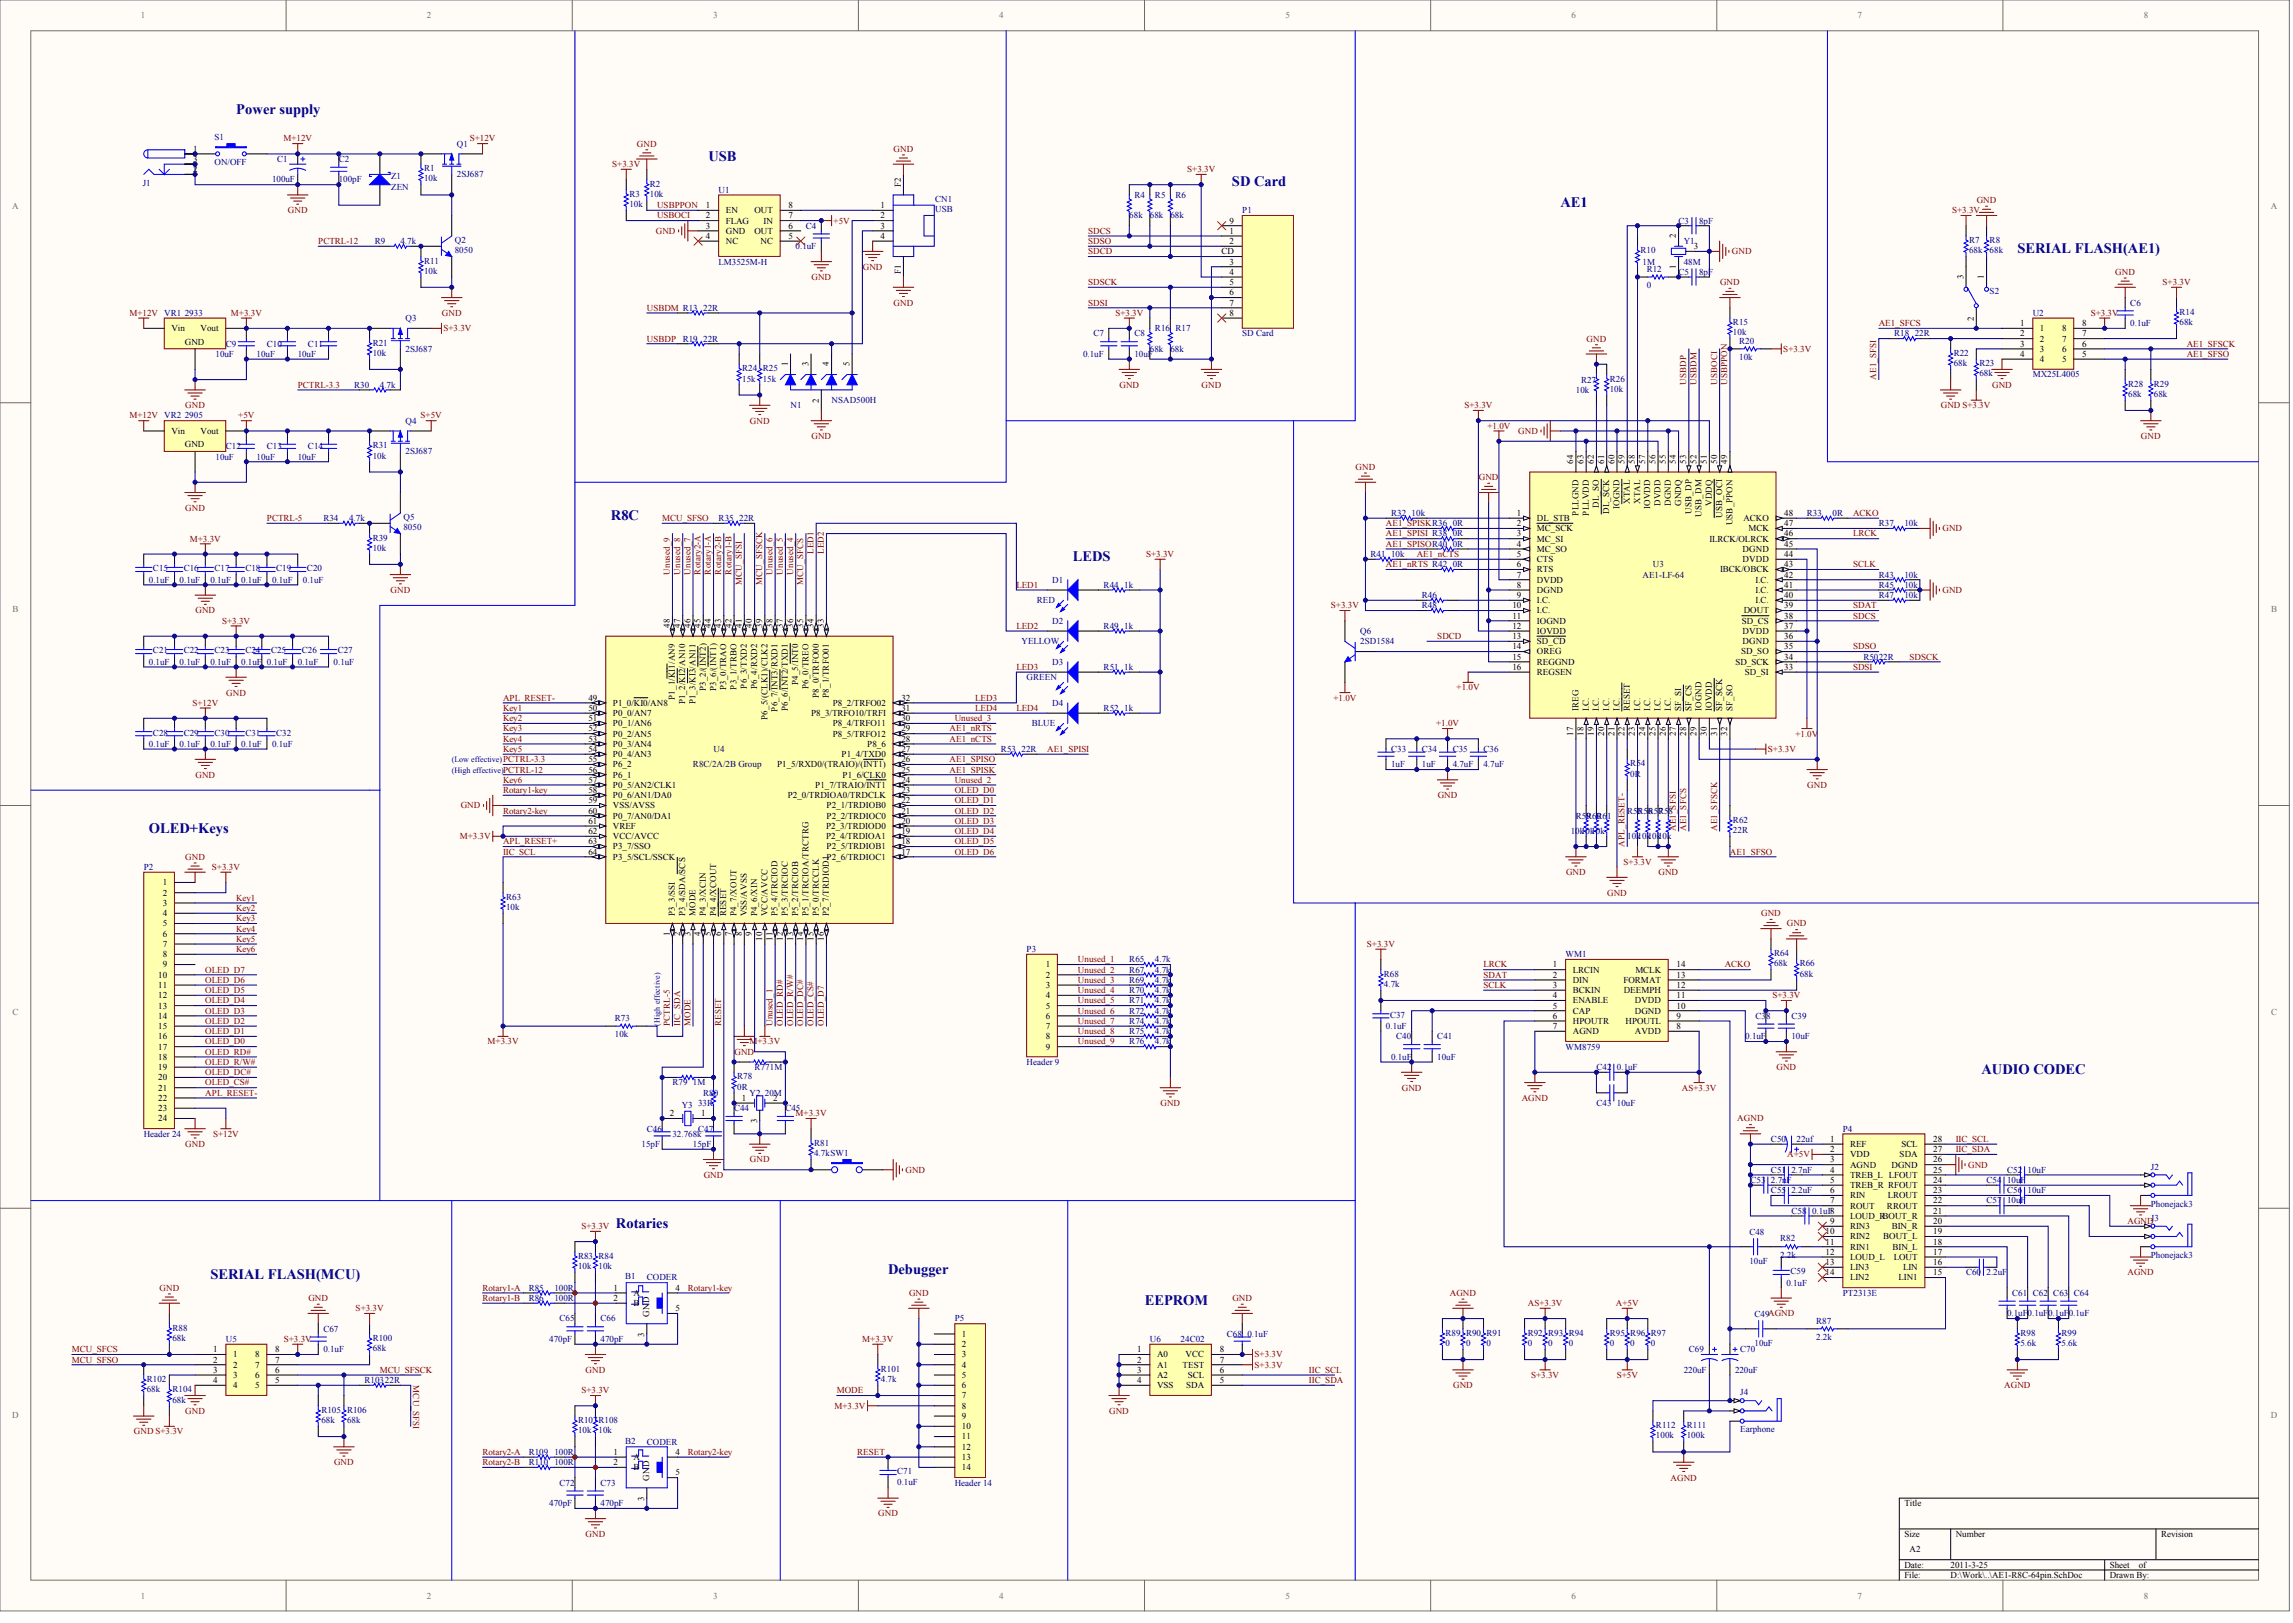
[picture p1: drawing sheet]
<svg xmlns="http://www.w3.org/2000/svg" width="840mm" height="594mm" viewBox="0 0 840 594" stroke-linecap="round" stroke-linejoin="round" font-family="sans-serif">
<defs><g id="words">
<g font-size="5.3" fill="#000080">
<text x="86.5" y="41.9">Power supply</text>
<text x="259.4" y="58.8">USB</text>
<text x="451.1" y="68.2">SD Card</text>
<text x="571.4" y="75.7">AE1</text>
<text x="738.7" y="92.6">SERIAL FLASH(AE1)</text>
<text x="223.7" y="190.3">R8C</text>
<text x="392.8" y="205.3">LEDS</text>
<text x="54.5" y="304.8">OLED+Keys</text>
<text x="725.5" y="393.1">AUDIO CODEC</text>
<text x="225.6" y="449.4">Rotaries</text>
<text x="325.2" y="466.3">Debugger</text>
<text x="77.1" y="468.2">SERIAL FLASH(MCU)</text>
<text x="419.2" y="477.6">EEPROM</text>
</g>
<g font-size="3.3" fill="#716f64">
<text x="51.6" y="6.7">1</text>
<text x="156.3" y="6.7">2</text>
<text x="261.1" y="6.7">3</text>
<text x="365.9" y="6.7">4</text>
<text x="470.7" y="6.7">5</text>
<text x="575.4" y="6.7">6</text>
<text x="680.2" y="6.7">7</text>
<text x="785" y="6.7">8</text>
<text x="4.4" y="76.6">A</text>
<text x="831.5" y="76.6">A</text>
<text x="4.5" y="224.1">B</text>
<text x="831.6" y="224.1">B</text>
<text x="4.5" y="371.5">C</text>
<text x="831.6" y="371.5">C</text>
<text x="4.4" y="518.9">D</text>
<text x="831.5" y="518.9">D</text>
<text x="51.6" y="585.1">1</text>
<text x="156.3" y="585.1">2</text>
<text x="261.1" y="585.1">3</text>
<text x="365.9" y="585.1">4</text>
<text x="470.7" y="585.1">5</text>
<text x="575.4" y="585.1">6</text>
<text x="680.2" y="585.1">7</text>
<text x="785" y="585.1">8</text>
</g>
<g font-size="3.3" fill="#000080">
<text x="78.6" y="51.4">S1</text>
<text x="167.3" y="53.6">Q1</text>
<text x="101.5" y="59.3">C1</text>
<text x="124.1" y="59.3">C2</text>
<text x="78.6" y="60.4">ON/OFF</text>
<text x="143.2" y="65.7">Z1</text>
<text x="155.3" y="62.7">R1</text>
<text x="167.3" y="64.9">2SJ687</text>
<text x="52.3" y="67.9">J1</text>
<text x="99.6" y="66.8">100uF</text>
<text x="124.1" y="66.8">100pF</text>
<text x="143.2" y="69.4">ZEN</text>
<text x="155.3" y="66.4">10k</text>
<text x="238" y="68.3">R2</text>
<text x="263.1" y="70.5">U1</text>
<text x="230.4" y="72">R3</text>
<text x="230.4" y="75.8">10k</text>
<text x="238" y="72">10k</text>
<text x="342.5" y="73.9">CN1</text>
<text x="342.5" y="77.7">USB</text>
<text x="415.4" y="72.4">R4</text>
<text x="422.9" y="72.4">R5</text>
<text x="430.4" y="72.4">R6</text>
<text x="295.1" y="83.7">C4</text>
<text x="413.5" y="79.9">68k</text>
<text x="421" y="79.9">68k</text>
<text x="428.6" y="79.9">68k</text>
<text x="454.9" y="78.1">P1</text>
<text x="614.6" y="81.8">C3</text>
<text x="622.2" y="81.8">8pF</text>
<text x="137.2" y="89.3">R9</text>
<text x="146.6" y="89.3">4.7k</text>
<text x="166.5" y="89">Q2</text>
<text x="616.5" y="89.3">Y1</text>
<text x="721" y="89">R7</text>
<text x="728.5" y="89">R8</text>
<text x="166.5" y="92.7">8050</text>
<text x="291.3" y="91.2">0.1uF</text>
<text x="600.7" y="92.7">R10</text>
<text x="721" y="92.7">68k</text>
<text x="728.5" y="92.7">68k</text>
<text x="155.3" y="96.5">R11</text>
<text x="155.3" y="100.2">10k</text>
<text x="263.1" y="96.8">LM3525M-H</text>
<text x="601.5" y="96.8">1M</text>
<text x="603" y="99.5">R12</text>
<text x="614.6" y="100.6">C5</text>
<text x="616.5" y="96.8">48M</text>
<text x="622.2" y="100.6">8pF</text>
<text x="603" y="105.5">0</text>
<text x="728.5" y="107.7">S2</text>
<text x="257.5" y="113.7">22R</text>
<text x="780" y="111.9">C6</text>
<text x="67.7" y="115.6">2933</text>
<text x="148.5" y="117.5">Q3</text>
<text x="634.6" y="119">R15</text>
<text x="744.3" y="115.6">U2</text>
<text x="780" y="119.4">0.1uF</text>
<text x="798.1" y="115.2">R14</text>
<text x="798.1" y="119">68k</text>
<text x="250" y="125">R19</text>
<text x="257.5" y="125">22R</text>
<text x="400.4" y="123.1">C7</text>
<text x="415.4" y="123.1">C8</text>
<text x="422.9" y="121.3">R16 R17</text>
<text x="454.9" y="123.1">SD Card</text>
<text x="634.6" y="122.8">10k</text>
<text x="636.8" y="125.8">R20</text>
<text x="693.6" y="123.1">R18</text>
<text x="701.1" y="123.1">22R</text>
<text x="78.9" y="130.6">10uF</text>
<text x="82.7" y="126.9">C9</text>
<text x="94" y="130.6">10uF</text>
<text x="97.7" y="126.9">C10</text>
<text x="109" y="130.6">10uF</text>
<text x="112.8" y="126.9">C11</text>
<text x="136.5" y="126.5">R21</text>
<text x="136.5" y="130.3">10k</text>
<text x="148.5" y="128.8">2SJ687</text>
<text x="396.6" y="130.6">0.1uF</text>
<text x="415.4" y="130.6">10uF</text>
<text x="421" y="128.8">68k</text>
<text x="428.6" y="128.8">68k</text>
<text x="636.8" y="131.8">10k</text>
<text x="715.4" y="130.3">R22</text>
<text x="271.8" y="135.9">R24 R25</text>
<text x="715.4" y="134">68k</text>
<text x="724.8" y="134">R23</text>
<text x="724.8" y="137.8">68k</text>
<text x="129.7" y="141.9">R30</text>
<text x="139.1" y="141.9">4.7k</text>
<text x="271.8" y="139.7">15k</text>
<text x="279.3" y="139.7">15k</text>
<text x="577" y="143.8">10k</text>
<text x="578.9" y="140">R27</text>
<text x="589.4" y="139.7">R26</text>
<text x="589.4" y="143.4">10k</text>
<text x="744.3" y="138.2">MX25L4005</text>
<text x="779.3" y="141.5">R28</text>
<text x="788.7" y="141.5">R29</text>
<text x="289.5" y="149.4">N1</text>
<text x="304.5" y="147.5">NSAD500H</text>
<text x="779.3" y="145.3">68k</text>
<text x="788.7" y="145.3">68k</text>
<text x="67.7" y="153.2">2905</text>
<text x="148.5" y="155.1">Q4</text>
<text x="82.7" y="164.4">C12</text>
<text x="97.7" y="164.4">C13</text>
<text x="112.8" y="164.4">C14</text>
<text x="136.5" y="164.1">R31</text>
<text x="136.5" y="167.8">10k</text>
<text x="148.5" y="166.3">2SJ687</text>
<text x="78.9" y="168.2">10uF</text>
<text x="94" y="168.2">10uF</text>
<text x="109" y="168.2">10uF</text>
<text x="118.4" y="190.7">R34</text>
<text x="127.8" y="190.7">4.7k</text>
<text x="147.7" y="190.4">Q5</text>
<text x="263.1" y="190.7">R35</text>
<text x="270.7" y="190.7">22R</text>
<text x="509.4" y="188.9">R32</text>
<text x="516.9" y="188.9">10k</text>
<text x="661.6" y="188.9">R33</text>
<text x="671" y="188.9">0R</text>
<text x="136.5" y="197.9">R39</text>
<text x="147.7" y="194.1">8050</text>
<text x="531.9" y="192.6">0R</text>
<text x="531.9" y="196.4">0R</text>
<text x="687.9" y="192.6">R37</text>
<text x="697.3" y="192.6">10k</text>
<text x="136.5" y="201.6">10k</text>
<text x="501.9" y="203.9">R41</text>
<text x="509.4" y="203.9">10k</text>
<text x="531.9" y="200.1">0R</text>
<text x="56" y="209.1">C15</text>
<text x="67.3" y="209.1">C16</text>
<text x="78.6" y="209.1">C17</text>
<text x="89.8" y="209.1">C18</text>
<text x="101.1" y="209.1">C19</text>
<text x="112.4" y="209.1">C20</text>
<text x="531.9" y="207.6">0R</text>
<text x="605.2" y="207.6">U3</text>
<text x="54.5" y="213.3">0.1uF</text>
<text x="65.8" y="213.3">0.1uF</text>
<text x="77.1" y="213.3">0.1uF</text>
<text x="88.3" y="213.3">0.1uF</text>
<text x="99.6" y="213.3">0.1uF</text>
<text x="110.9" y="213.3">0.1uF</text>
<text x="385.3" y="213.3">D1</text>
<text x="404.1" y="215.2">R44</text>
<text x="411.6" y="215.2">1k</text>
<text x="601.5" y="211.4">AE1-LF-64</text>
<text x="687.9" y="211.4">R43</text>
<text x="687.9" y="215.2">R45</text>
<text x="697.3" y="211.4">10k</text>
<text x="697.3" y="215.2">10k</text>
<text x="379.7" y="220.8">RED</text>
<text x="520.7" y="218.9">R46</text>
<text x="687.9" y="218.9">R47</text>
<text x="697.3" y="218.9">10k</text>
<text x="520.7" y="222.7">R48</text>
<text x="385.3" y="228.3">D2</text>
<text x="404.1" y="230.2">R49</text>
<text x="411.6" y="230.2">1k</text>
<text x="498.1" y="232.1">Q6</text>
<text x="56" y="239.2">C21</text>
<text x="67.3" y="239.2">C22</text>
<text x="78.6" y="239.2">C23</text>
<text x="89.8" y="239.2">C24</text>
<text x="99.2" y="239.2">C25</text>
<text x="110.5" y="239.2">C26</text>
<text x="123.7" y="239.2">C27</text>
<text x="374" y="235.8">YELLOW</text>
<text x="498.1" y="235.8">2SD1584</text>
<text x="54.5" y="243.3">0.1uF</text>
<text x="65.8" y="243.3">0.1uF</text>
<text x="77.1" y="243.3">0.1uF</text>
<text x="88.3" y="243.3">0.1uF</text>
<text x="97.7" y="243.3">0.1uF</text>
<text x="109" y="243.3">0.1uF</text>
<text x="122.2" y="243.3">0.1uF</text>
<text x="385.3" y="243.3">D3</text>
<text x="404.1" y="245.2">R51</text>
<text x="411.6" y="245.2">1k</text>
<text x="682.3" y="241.4">R5022R</text>
<text x="375.9" y="249">GREEN</text>
<text x="385.3" y="258.4">D4</text>
<text x="404.1" y="260.2">R52</text>
<text x="411.6" y="260.2">1k</text>
<text x="56" y="269.2">C28</text>
<text x="67.3" y="269.2">C29</text>
<text x="78.6" y="269.2">C30</text>
<text x="89.8" y="269.2">C31</text>
<text x="101.1" y="269.2">C32</text>
<text x="377.8" y="265.9">BLUE</text>
<text x="54.5" y="273.4">0.1uF</text>
<text x="65.8" y="273.4">0.1uF</text>
<text x="77.1" y="273.4">0.1uF</text>
<text x="88.3" y="273.4">0.1uF</text>
<text x="99.6" y="273.4">0.1uF</text>
<text x="261.3" y="275.3">U4</text>
<text x="366.5" y="275.3">R53</text>
<text x="374" y="275.3">22R</text>
<text x="509.4" y="275.3">C33</text>
<text x="520.7" y="275.3">C34</text>
<text x="531.9" y="275.3">C35</text>
<text x="543.2" y="275.3">C36</text>
<text x="253.7" y="280.9">R8C/2A/2B Group</text>
<text x="509.4" y="280.9">1uF</text>
<text x="520.7" y="280.9">1uF</text>
<text x="531.9" y="280.9">4.7uF</text>
<text x="543.2" y="280.9">4.7uF</text>
<text x="597" y="280.5">R54</text>
<text x="597" y="284.3">0R</text>
<text x="577" y="299.7">R59 R61</text>
<text x="580.8" y="299.7">R60</text>
<text x="595.8" y="297.8">R55</text>
<text x="599.6" y="297.8">R56 R58</text>
<text x="603.4" y="297.8">R57</text>
<text x="575.2" y="305.3">10k10k10k</text>
<text x="634.6" y="301.2">R62</text>
<text x="634.6" y="304.9">22R</text>
<text x="595.8" y="307.2">10k</text>
<text x="599.6" y="307.2">10k10k</text>
<text x="607.1" y="307.2">10k</text>
<text x="52.6" y="318.4">P2</text>
<text x="185.3" y="329.3">R63</text>
<text x="185.3" y="333.1">10k</text>
<text x="375.9" y="348.5">P3</text>
<text x="413.5" y="352.3">R65</text>
<text x="422.9" y="352.3">4.7k</text>
<text x="573.3" y="350.4">WM1</text>
<text x="649.6" y="350">R64</text>
<text x="649.6" y="353.8">68k</text>
<text x="659" y="353.8">R66</text>
<text x="413.5" y="356">R67</text>
<text x="413.5" y="359.8">R69</text>
<text x="422.9" y="356">4.7k</text>
<text x="422.9" y="359.8">4.7k</text>
<text x="506.7" y="357.5">R68</text>
<text x="659" y="357.5">68k</text>
<text x="413.5" y="363.5">R70</text>
<text x="422.9" y="363.5">4.7k</text>
<text x="506.7" y="361.3">4.7k</text>
<text x="413.5" y="367.3">R71</text>
<text x="413.5" y="371">R72</text>
<text x="422.9" y="367.3">4.7k</text>
<text x="422.9" y="371">4.7k</text>
<text x="225.2" y="373.7">R73</text>
<text x="413.5" y="374.8">R74</text>
<text x="422.9" y="374.8">4.7k</text>
<text x="507.5" y="376.7">0.1uF</text>
<text x="509" y="372.5">C37</text>
<text x="642.8" y="372.9">C38</text>
<text x="656" y="372.9">C39</text>
<text x="225.2" y="379.7">10k</text>
<text x="413.5" y="378.5">R75</text>
<text x="413.5" y="382.3">R76</text>
<text x="422.9" y="378.5">4.7k</text>
<text x="422.9" y="382.3">4.7k</text>
<text x="511.3" y="380.4">C40</text>
<text x="526.3" y="380.4">C41</text>
<text x="639.1" y="380.4">0.1uF</text>
<text x="656" y="380.4">10uF</text>
<text x="375.9" y="389.8">Header 9</text>
<text x="509.4" y="387.9">0.1uF</text>
<text x="526.3" y="387.9">10uF</text>
<text x="573.3" y="384.2">WM8759</text>
<text x="269.9" y="395.1">R78</text>
<text x="276.3" y="391.7">R771M</text>
<text x="584.6" y="391.7">C42</text>
<text x="592.1" y="391.7">0.1uF</text>
<text x="246.2" y="397.3">R79</text>
<text x="253.7" y="397.3">1M</text>
<text x="257.5" y="401.1">R80</text>
<text x="269.9" y="398.8">0R</text>
<text x="274.4" y="401.1">Y2</text>
<text x="280.1" y="401.1">20M</text>
<text x="249.6" y="405.6">Y3</text>
<text x="255.6" y="404.8">33R</text>
<text x="268.8" y="406.7">C44</text>
<text x="287.6" y="406.7">C45</text>
<text x="584.6" y="404.8">C43</text>
<text x="592.1" y="404.8">10uF</text>
<text x="52.6" y="416.1">Header 24</text>
<text x="235" y="419.9">15pF</text>
<text x="236.8" y="414.2">C46</text>
<text x="246.2" y="416.1">32.768k</text>
<text x="253.7" y="419.9">15pF</text>
<text x="255.6" y="414.2">C47</text>
<text x="298.1" y="419.5">R81</text>
<text x="648.5" y="418">C50</text>
<text x="657.9" y="418">22uf</text>
<text x="674.8" y="414.2">P4</text>
<text x="298.1" y="423.2">4.7kSW1</text>
<text x="648.5" y="429.3">C51</text>
<text x="656" y="429.3">2.7nF</text>
<text x="734.9" y="429.3">C52</text>
<text x="742.4" y="429.3">10uF</text>
<text x="787.6" y="428.1">J2</text>
<text x="641" y="433">C53</text>
<text x="648.5" y="436.8">C55</text>
<text x="648.5" y="433">2.7nF</text>
<text x="656" y="436.8">2.2uF</text>
<text x="727.4" y="433">C54</text>
<text x="734.9" y="433">10uF</text>
<text x="734.9" y="436.8">C56</text>
<text x="742.4" y="436.8">10uF</text>
<text x="727.4" y="440.5">C57</text>
<text x="734.9" y="440.5">10uF</text>
<text x="787.6" y="441.6">Phonejack3</text>
<text x="656" y="444.3">C58</text>
<text x="663.5" y="444.3">0.1uF8</text>
<text x="787.6" y="446.9">J3</text>
<text x="640.6" y="452.2">C48</text>
<text x="651.9" y="454.4">R82</text>
<text x="211.6" y="460.8">R83 R84</text>
<text x="651.9" y="460.4">2.2k</text>
<text x="787.6" y="460.4">Phonejack3</text>
<text x="211.6" y="464.6">10k</text>
<text x="219.2" y="464.6">10k</text>
<text x="640.6" y="462.7">10uF</text>
<text x="655.6" y="466.4">C59</text>
<text x="719.9" y="466.8">C60</text>
<text x="727.4" y="466.8">2.2uF</text>
<text x="193.6" y="472.4">R85</text>
<text x="203" y="472.4">100R</text>
<text x="228.9" y="468.3">B1</text>
<text x="236.8" y="468.7">CODER</text>
<text x="654.1" y="470.6">0.1uF</text>
<text x="193.6" y="476.2">R86</text>
<text x="203" y="476.2">100R</text>
<text x="674.8" y="474.3">PT2313E</text>
<text x="736.8" y="474.3">C61</text>
<text x="744.3" y="474.3">C62</text>
<text x="751.8" y="474.3">C63</text>
<text x="759.4" y="474.3">C64</text>
<text x="204.9" y="483.7">C65</text>
<text x="219.9" y="483.7">C66</text>
<text x="349.6" y="483.7">P5</text>
<text x="642.5" y="482.2">C49AGND</text>
<text x="665" y="484.5">R87</text>
<text x="734.9" y="481.8">0.1uF0.1uF0.1uF</text>
<text x="757.5" y="481.8">0.1uF</text>
<text x="63.2" y="487.1">R88</text>
<text x="63.2" y="490.9">68k</text>
<text x="82.7" y="491.2">U5</text>
<text x="118.4" y="487.5">C67</text>
<text x="136.5" y="490.9">R100</text>
<text x="201.1" y="491.2">470pF</text>
<text x="219.9" y="491.2">470pF</text>
<text x="421" y="491.2">U6</text>
<text x="432.3" y="491.2">24C02</text>
<text x="449.2" y="489.3">C68</text>
<text x="456.7" y="489.3">0.1uF</text>
<text x="529.3" y="489">R89 R90 R91</text>
<text x="559.4" y="489">R92 R93 R94</text>
<text x="589.4" y="489">R95 R96 R97</text>
<text x="665" y="490.5">2.2k</text>
<text x="739.8" y="489">R98</text>
<text x="754.9" y="489">R99</text>
<text x="118.4" y="495">0.1uF</text>
<text x="136.5" y="494.6">68k</text>
<text x="529.3" y="492.7">0</text>
<text x="536.8" y="492.7">0</text>
<text x="544.3" y="492.7">0</text>
<text x="559.4" y="492.7">0</text>
<text x="566.9" y="492.7">0</text>
<text x="574.4" y="492.7">0</text>
<text x="589.4" y="492.7">0</text>
<text x="597" y="492.7">0</text>
<text x="604.5" y="492.7">0</text>
<text x="618.4" y="495">C69</text>
<text x="637.2" y="495">C70</text>
<text x="642.5" y="492.7">10uF</text>
<text x="739.8" y="492.7">5.6k</text>
<text x="754.9" y="492.7">5.6k</text>
<text x="322.5" y="502.1">R101</text>
<text x="616.5" y="502.5">220uF</text>
<text x="635.3" y="502.5">220uF</text>
<text x="53.8" y="505.9">R102</text>
<text x="53.8" y="509.6">68k</text>
<text x="63.2" y="509.6">R104</text>
<text x="133.5" y="506.3">R10322R</text>
<text x="322.5" y="505.9">4.7k</text>
<text x="63.2" y="513.4">68k</text>
<text x="637.2" y="510.8">J4</text>
<text x="117.7" y="517.1">R105 R106</text>
<text x="117.7" y="520.9">68k</text>
<text x="127.1" y="520.9">68k</text>
<text x="211.6" y="520.9">R107R108</text>
<text x="211.6" y="524.7">10k</text>
<text x="219.2" y="524.7">10k</text>
<text x="606.4" y="522.8">R112</text>
<text x="606.4" y="526.5">100k</text>
<text x="617.6" y="522.8">R111</text>
<text x="617.6" y="526.5">100k</text>
<text x="637.2" y="524.3">Earphone</text>
<text x="193.6" y="532.5">R109</text>
<text x="203" y="532.5">100R</text>
<text x="228.9" y="528.4">B2</text>
<text x="236.8" y="528.8">CODER</text>
<text x="193.6" y="536.3">R110</text>
<text x="203" y="536.3">100R</text>
<text x="328.6" y="539.7">C71</text>
<text x="204.9" y="543.8">C72</text>
<text x="219.9" y="543.8">C73</text>
<text x="328.6" y="543.4">0.1uF</text>
<text x="349.6" y="543.8">Header 14</text>
<text x="201.1" y="551.3">470pF</text>
<text x="219.9" y="551.3">470pF</text>
</g>
<g font-size="3.3" fill="#800000">
<text x="103.8" y="51.8">M+12V</text>
<text x="172" y="51.8">S+12V</text>
<text x="233.2" y="53.6">GND</text>
<text x="327.2" y="55.5">GND</text>
<text x="224.2" y="61.2">S+3.3V</text>
<text x="434.7" y="63">S+3.3V</text>
<text x="240.6" y="76.2">USBPPON</text>
<text x="723.8" y="74.3">GND</text>
<text x="105.4" y="78.1">GND</text>
<text x="240.6" y="79.9">USBOCI</text>
<text x="305.3" y="81.8">+5V</text>
<text x="714.8" y="78.1">S+3.3V</text>
<text x="116.5" y="89.3">PCTRL-12</text>
<text x="240.1" y="85.6">GND</text>
<text x="398.5" y="89.3">SDSO</text>
<text x="398.5" y="85.6">SDCS</text>
<text x="398.5" y="93.1">SDCD</text>
<text x="634.2" y="93.1">GND</text>
<text x="315.9" y="98.7">GND</text>
<text x="774.6" y="100.6">GND</text>
<text x="297.1" y="102.5">GND</text>
<text x="398.5" y="104.4">SDSCK</text>
<text x="629.8" y="104.4">GND</text>
<text x="791.8" y="104.4">S+3.3V</text>
<text x="236.8" y="113.7">USBDM R13</text>
<text x="327.2" y="111.9">GND</text>
<text x="398.5" y="111.9">SDSI</text>
<text x="47.4" y="115.6">M+12V VR1</text>
<text x="84.5" y="115.6">M+3.3V</text>
<text x="161.8" y="115.6">GND</text>
<text x="408.4" y="115.6">S+3.3V</text>
<text x="687.9" y="119.4">AE1_SFCS</text>
<text x="765.5" y="115.6">S+3.3V</text>
<text x="162.4" y="121.3">S+3.3V</text>
<text x="236.8" y="125">USBDP</text>
<text x="581" y="125">GND</text>
<text x="653" y="128.8">S+3.3V</text>
<text x="800.7" y="130.6">AE1_SFSO</text>
<text x="800.7" y="126.9">AE1_SFSCK</text>
<text x="109" y="141.9">PCTRL-3.3</text>
<text x="409.9" y="141.9">GND</text>
<text x="440" y="141.9">GND</text>
<text x="617.4" y="140.8" transform="rotate(-90 617.4 140.8)">USBDP</text>
<text x="621.2" y="140.8" transform="rotate(-90 621.2 140.8)">USBDM</text>
<text x="628.7" y="140.8" transform="rotate(-90 628.7 140.8)">USBOCI</text>
<text x="632.5" y="140.8" transform="rotate(-90 632.5 140.8)">USBPPON</text>
<text x="687" y="139" transform="rotate(-90 687 139)">AE1_SFSI</text>
<text x="729.4" y="141.9">GND</text>
<text x="67.8" y="149.4">GND</text>
<text x="536.2" y="149.4">S+3.3V</text>
<text x="710.6" y="149.4">GND S+3.3V</text>
<text x="47.4" y="153.2">M+12V VR2</text>
<text x="87.3" y="153.2">+5V</text>
<text x="154" y="153.2">S+5V</text>
<text x="274.6" y="155.1">GND</text>
<text x="297.1" y="160.7">GND</text>
<text x="544.6" y="156.9">+1.0V</text>
<text x="555.9" y="158.8">GND</text>
<text x="784" y="160.7">GND</text>
<text x="496.4" y="172">GND</text>
<text x="541.5" y="175.7">GND</text>
<text x="67.8" y="187">GND</text>
<text x="97.7" y="190.7">PCTRL-5</text>
<text x="242.5" y="190.7">MCU_SFSO</text>
<text x="678.5" y="188.9">ACKO</text>
<text x="507.5" y="192.6">AE1_SPISKR36</text>
<text x="507.5" y="196.4">AE1_SPISI R38</text>
<text x="678.5" y="196.4">LRCK</text>
<text x="711.2" y="194.5">GND</text>
<text x="69.5" y="198.3">M+3.3V</text>
<text x="297.9" y="202.8" transform="rotate(-90 297.9 202.8)">LED1</text>
<text x="301.7" y="202.8" transform="rotate(-90 301.7 202.8)">LED2</text>
<text x="419.7" y="203.9">S+3.3V</text>
<text x="507.5" y="200.1">AE1_SPISOR40</text>
<text x="518.8" y="203.9">AE1_nCTS</text>
<text x="507.5" y="207.6">AE1_nRTS R42</text>
<text x="678.5" y="207.6">SCLK</text>
<text x="245.3" y="210.3" transform="rotate(-90 245.3 210.3)">Unused_9</text>
<text x="249" y="210.3" transform="rotate(-90 249 210.3)">Unused_8</text>
<text x="252.8" y="210.3" transform="rotate(-90 252.8 210.3)">Unused_7</text>
<text x="256.5" y="210.3" transform="rotate(-90 256.5 210.3)">Rotary2-A</text>
<text x="260.3" y="210.3" transform="rotate(-90 260.3 210.3)">Rotary1-A</text>
<text x="264.1" y="210.3" transform="rotate(-90 264.1 210.3)">Rotary2-B</text>
<text x="267.8" y="210.3" transform="rotate(-90 267.8 210.3)">Rotary1-B</text>
<text x="271.6" y="214.1" transform="rotate(-90 271.6 214.1)">MCU_SFSI</text>
<text x="279.1" y="214.1" transform="rotate(-90 279.1 214.1)">MCU_SFSCK</text>
<text x="282.9" y="210.3" transform="rotate(-90 282.9 210.3)">Unused_6</text>
<text x="286.6" y="210.3" transform="rotate(-90 286.6 210.3)">Unused_5</text>
<text x="290.4" y="210.3" transform="rotate(-90 290.4 210.3)">Unused_4</text>
<text x="294.1" y="214.1" transform="rotate(-90 294.1 214.1)">MCU_SFCS</text>
<text x="372.2" y="215.2">LED1</text>
<text x="143" y="217">GND</text>
<text x="711.2" y="217">GND</text>
<text x="71.6" y="224.5">GND</text>
<text x="487.3" y="222.7">S+3.3V</text>
<text x="678.5" y="226.4">SDCS</text>
<text x="678.5" y="222.7">SDAT</text>
<text x="81.3" y="228.3">S+3.3V</text>
<text x="372.2" y="230.2">LED2</text>
<text x="526.3" y="233.9">SDCD</text>
<text x="678.5" y="237.7">SDSO</text>
<text x="372.2" y="245.2">LED3</text>
<text x="678.5" y="245.2">SDSI</text>
<text x="699.2" y="241.4">SDSCK</text>
<text x="82.9" y="254.6">GND</text>
<text x="184.2" y="256.5">APL_RESET-</text>
<text x="357.1" y="256.5">LED3</text>
<text x="488.2" y="256.5">+1.0V</text>
<text x="533.4" y="252.7">+1.0V</text>
<text x="70.5" y="258.4">S+12V</text>
<text x="184.2" y="260.2">Key1</text>
<text x="184.2" y="264">Key2</text>
<text x="349.6" y="264">Unused_3</text>
<text x="357.1" y="260.2">LED4</text>
<text x="372.2" y="260.2">LED4</text>
<text x="184.2" y="267.7">Key3</text>
<text x="347.7" y="267.7">AE1_nRTS</text>
<text x="525.8" y="265.9">+1.0V</text>
<text x="657.4" y="269.6">+1.0V</text>
<text x="184.2" y="271.5">Key4</text>
<text x="184.2" y="275.3">Key5</text>
<text x="347.7" y="271.5">AE1_nCTS</text>
<text x="383.4" y="275.3">AE1_SPISI</text>
<text x="647.3" y="275.3">S+3.3V</text>
<text x="347.7" y="279">AE1_SPISO</text>
<text x="71.6" y="284.6">GND</text>
<text x="184.2" y="286.5">Key6</text>
<text x="347.7" y="282.8">AE1_SPISK</text>
<text x="349.6" y="286.5">Unused_2</text>
<text x="184.2" y="290.3">Rotary1-key</text>
<text x="349.6" y="290.3">OLED_D0</text>
<text x="526.4" y="292.2">GND</text>
<text x="661.8" y="288.4">GND</text>
<text x="168.7" y="295.9">GND</text>
<text x="184.2" y="297.8">Rotary2-key</text>
<text x="349.6" y="294">OLED_D1</text>
<text x="349.6" y="297.8">OLED_D2</text>
<text x="349.6" y="301.5">OLED_D3</text>
<text x="349.6" y="305.3">OLED_D4</text>
<text x="613.7" y="304.2" transform="rotate(-90 613.7 304.2)">AE1_SFSI</text>
<text x="617.4" y="304.2" transform="rotate(-90 617.4 304.2)">AE1_SFCS</text>
<text x="628.7" y="304.2" transform="rotate(-90 628.7 304.2)">AE1_SFSCK</text>
<text x="168.3" y="307.2">M+3.3V</text>
<text x="184.2" y="309.1">APL_RESET+</text>
<text x="349.6" y="309.1">OLED_D5</text>
<text x="594.9" y="309.9" transform="rotate(-90 594.9 309.9)">APL_RESET-</text>
<text x="67.8" y="314.7">GND</text>
<text x="184.2" y="312.8">IIC_SCL</text>
<text x="349.6" y="312.8">OLED_D6</text>
<text x="594.5" y="316.6">S+3.3V</text>
<text x="633.4" y="312.8">AE1_SFSO</text>
<text x="77.6" y="318.4">S+3.3V</text>
<text x="573.4" y="320.3">GND</text>
<text x="607.3" y="320.3">GND</text>
<text x="86.5" y="329.7">Key1</text>
<text x="588.5" y="327.8">GND</text>
<text x="86.5" y="333.5">Key2</text>
<text x="644.9" y="335.3">GND</text>
<text x="86.5" y="337.2">Key3</text>
<text x="86.5" y="341">Key4</text>
<text x="654.3" y="339.1">GND</text>
<text x="86.5" y="344.7">Key5</text>
<text x="500.5" y="346.6">S+3.3V</text>
<text x="86.5" y="348.5">Key6</text>
<text x="394.7" y="352.3">Unused_1</text>
<text x="75.2" y="359.8">OLED_D6</text>
<text x="75.2" y="356">OLED_D7</text>
<text x="394.7" y="356">Unused_2</text>
<text x="394.7" y="359.8">Unused_3</text>
<text x="543.2" y="354.1">LRCK</text>
<text x="543.2" y="357.9">SDAT</text>
<text x="631.6" y="354.1">ACKO</text>
<text x="75.2" y="363.5">OLED_D5</text>
<text x="394.7" y="363.5">Unused_4</text>
<text x="543.2" y="361.6">SCLK</text>
<text x="649" y="365.4">S+3.3V</text>
<text x="75.2" y="371">OLED_D3</text>
<text x="75.2" y="367.3">OLED_D4</text>
<text x="394.7" y="367.3">Unused_5</text>
<text x="394.7" y="371">Unused_6</text>
<text x="75.2" y="374.8">OLED_D2</text>
<text x="245.3" y="375.6" transform="rotate(-90 245.3 375.6)">PCTRL-5</text>
<text x="249" y="375.6" transform="rotate(-90 249 375.6)">IIC_SDA</text>
<text x="252.8" y="375.6" transform="rotate(-90 252.8 375.6)">MODE</text>
<text x="264.1" y="375.6" transform="rotate(-90 264.1 375.6)">RESET</text>
<text x="282.9" y="375.6" transform="rotate(-90 282.9 375.6)">Unused_1</text>
<text x="286.6" y="375.6" transform="rotate(-90 286.6 375.6)">OLED_RD#</text>
<text x="290.4" y="375.6" transform="rotate(-90 290.4 375.6)">OLED_R/W#</text>
<text x="294.1" y="375.6" transform="rotate(-90 294.1 375.6)">OLED_DC#</text>
<text x="297.9" y="375.6" transform="rotate(-90 297.9 375.6)">OLED_CS#</text>
<text x="301.7" y="375.6" transform="rotate(-90 301.7 375.6)">OLED_D7</text>
<text x="394.7" y="374.8">Unused_7</text>
<text x="75.2" y="382.3">OLED_D0</text>
<text x="75.2" y="378.5">OLED_D1</text>
<text x="178.5" y="382.3">M+3.3V</text>
<text x="274.4" y="382.3">M+3.3V</text>
<text x="394.7" y="378.5">Unused_8</text>
<text x="394.7" y="382.3">Unused_9</text>
<text x="75.2" y="386.1">OLED_RD#</text>
<text x="75.2" y="389.8">OLED_R/W#</text>
<text x="268.9" y="386.1">GND</text>
<text x="75.2" y="393.6">OLED_DC#</text>
<text x="650.5" y="391.7">GND</text>
<text x="75.2" y="401.1">APL_RESET-</text>
<text x="75.2" y="397.3">OLED_CS#</text>
<text x="513.3" y="399.2">GND</text>
<text x="615.8" y="399.2">AS+3.3V</text>
<text x="424.9" y="404.8">GND</text>
<text x="557.2" y="403">AGND</text>
<text x="291.3" y="408.6">M+3.3V</text>
<text x="636.1" y="410.5">AGND</text>
<text x="67.8" y="419.9">GND</text>
<text x="78" y="416.1">S+12V</text>
<text x="716.1" y="418">IIC_SCL</text>
<text x="274.6" y="425.5">GND</text>
<text x="654.4" y="423.6">A+5V</text>
<text x="716.1" y="421.7">IIC_SDA</text>
<text x="257.7" y="431.1">GND</text>
<text x="331.6" y="429.3">GND</text>
<text x="720.6" y="427.4">GND</text>
<text x="212.9" y="449.9">S+3.3V</text>
<text x="779" y="448">AGND</text>
<text x="779" y="466.8">AGND</text>
<text x="58.4" y="472.4">GND</text>
<text x="176.7" y="472.4">Rotary1-A</text>
<text x="251.9" y="472.4">Rotary1-key</text>
<text x="112.9" y="476.2">GND</text>
<text x="130.2" y="480">S+3.3V</text>
<text x="176.7" y="476.2">Rotary1-B</text>
<text x="332.8" y="474.3">GND</text>
<text x="451.3" y="476.2">GND</text>
<text x="530.9" y="474.3">AGND</text>
<text x="559.5" y="478.1">AS+3.3V</text>
<text x="591.7" y="478.1">A+5V</text>
<text x="103.9" y="491.2">S+3.3V</text>
<text x="315.7" y="491.2">M+3.3V</text>
<text x="26.3" y="495">MCU_SFCS</text>
<text x="459.4" y="496.9">S+3.3V</text>
<text x="26.3" y="498.7">MCU_SFSO</text>
<text x="139.1" y="502.5">MCU_SFSCK</text>
<text x="214.4" y="502.5">GND</text>
<text x="459.4" y="500.6">S+3.3V</text>
<text x="479.3" y="502.5">IIC_SCL</text>
<text x="151.3" y="507.1" transform="rotate(90 151.3 507.1)">MCU_SFSI</text>
<text x="479.3" y="506.3">IIC_SDA</text>
<text x="532.1" y="508.1">GND</text>
<text x="560.7" y="504.4">S+3.3V</text>
<text x="592" y="504.4">S+5V</text>
<text x="733.9" y="508.1">AGND</text>
<text x="212.9" y="510">S+3.3V</text>
<text x="305.6" y="515.6">M+3.3V</text>
<text x="306.4" y="510">MODE</text>
<text x="67.8" y="517.5">GND</text>
<text x="406.1" y="517.5">GND</text>
<text x="49" y="525">GND S+3.3V</text>
<text x="176.7" y="532.5">Rotary2-A</text>
<text x="251.9" y="532.5">Rotary2-key</text>
<text x="313.9" y="532.5">RESET</text>
<text x="122.3" y="536.3">GND</text>
<text x="176.7" y="536.3">Rotary2-B</text>
<text x="611.7" y="541.9">AGND</text>
<text x="321.6" y="555.1">GND</text>
<text x="214.4" y="562.6">GND</text>
</g>
<g font-size="3.3">
<text x="70.7" y="55.5">1</text>
<text x="70.7" y="59.3">3</text>
<text x="70.7" y="63">2</text>
<text x="329.9" y="68.4" transform="rotate(-90 329.9 68.4)">F2</text>
<text x="258.5" y="76.2">1</text>
<text x="288.7" y="76.2">8</text>
<text x="322.4" y="76.2">1</text>
<text x="258.5" y="79.9">2</text>
<text x="258.5" y="83.7">3</text>
<text x="265.8" y="78.1">EN</text>
<text x="265.8" y="81.8">FLAG</text>
<text x="276.2" y="78.1">OUT</text>
<text x="279.6" y="81.8">IN</text>
<text x="288.7" y="83.7">6</text>
<text x="288.7" y="79.9">7</text>
<text x="322.4" y="79.9">2</text>
<text x="322.4" y="83.7">3</text>
<text x="450.2" y="81.8">9</text>
<text x="258.5" y="87.4">4</text>
<text x="265.8" y="85.6">GND</text>
<text x="265.8" y="89.3">NC</text>
<text x="276.2" y="85.6">OUT</text>
<text x="278.4" y="89.3">NC</text>
<text x="288.7" y="87.4">5</text>
<text x="322.4" y="87.4">4</text>
<text x="450.2" y="85.6">1</text>
<text x="450.2" y="89.3">2</text>
<text x="613.7" y="87.1" transform="rotate(-90 613.7 87.1)">2</text>
<text x="447.2" y="93.1">CD</text>
<text x="620.3" y="91.2">3</text>
<text x="329.9" y="100.5" transform="rotate(-90 329.9 100.5)">F1</text>
<text x="450.2" y="96.8">3</text>
<text x="450.2" y="100.6">4</text>
<text x="613.7" y="98.6" transform="rotate(-90 613.7 98.6)">1</text>
<text x="450.2" y="104.4">5</text>
<text x="718.9" y="102.2" transform="rotate(-90 718.9 102.2)">3</text>
<text x="726.5" y="102.2" transform="rotate(-90 726.5 102.2)">1</text>
<text x="450.2" y="108.1">6</text>
<text x="450.2" y="111.9">7</text>
<text x="450.2" y="115.6">8</text>
<text x="722.7" y="117.4" transform="rotate(-90 722.7 117.4)">2</text>
<text x="739.7" y="119.4">1</text>
<text x="762.4" y="119.4">8</text>
<text x="62.8" y="121.3">Vin</text>
<text x="73.5" y="121.3">Vout</text>
<text x="739.7" y="123.1">2</text>
<text x="747" y="121.3">1</text>
<text x="747" y="125">2</text>
<text x="755.1" y="125">7</text>
<text x="755.1" y="121.3">8</text>
<text x="762.4" y="123.1">7</text>
<text x="67.7" y="126.1">GND</text>
<text x="739.7" y="126.9">3</text>
<text x="739.7" y="130.6">4</text>
<text x="747" y="128.8">3</text>
<text x="755.1" y="128.8">6</text>
<text x="762.4" y="130.6">5</text>
<text x="762.4" y="126.9">6</text>
<text x="288.5" y="134.1" transform="rotate(-90 288.5 134.1)">1</text>
<text x="296" y="134.1" transform="rotate(-90 296 134.1)">3</text>
<text x="303.5" y="134.1" transform="rotate(-90 303.5 134.1)">4</text>
<text x="311.1" y="134.1" transform="rotate(-90 311.1 134.1)">5</text>
<text x="747" y="132.5">4</text>
<text x="755.1" y="132.5">5</text>
<text x="299.8" y="147.4" transform="rotate(-90 299.8 147.4)">2</text>
<text x="62.8" y="158.8">Vin</text>
<text x="73.5" y="158.8">Vout</text>
<text x="67.7" y="163.7">GND</text>
<text x="576.1" y="169.8" transform="rotate(-90 576.1 169.8)">64</text>
<text x="579.8" y="169.8" transform="rotate(-90 579.8 169.8)">63</text>
<text x="583.6" y="169.8" transform="rotate(-90 583.6 169.8)">62</text>
<text x="587.4" y="169.8" transform="rotate(-90 587.4 169.8)">61</text>
<text x="591.1" y="169.8" transform="rotate(-90 591.1 169.8)">60</text>
<text x="594.9" y="169.8" transform="rotate(-90 594.9 169.8)">59</text>
<text x="598.6" y="169.8" transform="rotate(-90 598.6 169.8)">58</text>
<text x="602.4" y="169.8" transform="rotate(-90 602.4 169.8)">57</text>
<text x="606.2" y="169.8" transform="rotate(-90 606.2 169.8)">56</text>
<text x="609.9" y="169.8" transform="rotate(-90 609.9 169.8)">55</text>
<text x="613.7" y="169.8" transform="rotate(-90 613.7 169.8)">54</text>
<text x="617.4" y="169.8" transform="rotate(-90 617.4 169.8)">53</text>
<text x="621.2" y="169.8" transform="rotate(-90 621.2 169.8)">52</text>
<text x="625" y="169.8" transform="rotate(-90 625 169.8)">51</text>
<text x="628.7" y="169.8" transform="rotate(-90 628.7 169.8)">50</text>
<text x="632.5" y="169.8" transform="rotate(-90 632.5 169.8)">49</text>
<text x="585.5" y="185.9" transform="rotate(-90 585.5 185.9)">DL_SO</text>
<text x="596.8" y="184.4" transform="rotate(-90 596.8 184.4)">XTAL</text>
<text x="600.5" y="184.4" transform="rotate(-90 600.5 184.4)">XTAL</text>
<text x="608" y="185.2" transform="rotate(-90 608 185.2)">DVDD</text>
<text x="611.8" y="185.2" transform="rotate(-90 611.8 185.2)">DGND</text>
<text x="615.6" y="185.2" transform="rotate(-90 615.6 185.2)">GNDQ</text>
<text x="626.8" y="185.2" transform="rotate(-90 626.8 185.2)">VDDQ</text>
<text x="555.5" y="188.9">1</text>
<text x="562.8" y="190.7">DL_STB</text>
<text x="578" y="188.7" transform="rotate(-90 578 188.7)">PLLGND</text>
<text x="581.7" y="188.7" transform="rotate(-90 581.7 188.7)">PLLVDD</text>
<text x="589.2" y="188.2" transform="rotate(-90 589.2 188.2)">DL_SCK</text>
<text x="593" y="186.3" transform="rotate(-90 593 186.3)">IOGND</text>
<text x="604.3" y="186.3" transform="rotate(-90 604.3 186.3)">IOVDD</text>
<text x="619.3" y="188" transform="rotate(-90 619.3 188)">USB_DP</text>
<text x="623.1" y="189.1" transform="rotate(-90 623.1 189.1)">USB_DM</text>
<text x="630.6" y="189.5" transform="rotate(-90 630.6 189.5)">USB_OCI</text>
<text x="638.4" y="190.7">ACKO</text>
<text x="653.4" y="188.9">48</text>
<text x="555.5" y="192.6">2</text>
<text x="555.5" y="196.4">3</text>
<text x="562.8" y="194.5">MC_SCK</text>
<text x="634.4" y="192.3" transform="rotate(-90 634.4 192.3)">USB_PPON</text>
<text x="640.2" y="194.5">MCK</text>
<text x="653.4" y="196.4">46</text>
<text x="653.4" y="192.6">47</text>
<text x="555.5" y="200.1">4</text>
<text x="555.5" y="203.9">5</text>
<text x="562.8" y="198.3">MC_SI</text>
<text x="562.8" y="202">MC_SO</text>
<text x="625.9" y="198.3">ILRCK/OLRCK</text>
<text x="638.1" y="202">DGND</text>
<text x="653.4" y="203.9">44</text>
<text x="653.4" y="200.1">45</text>
<text x="555.5" y="207.6">6</text>
<text x="562.8" y="205.8">CTS</text>
<text x="562.8" y="209.5">RTS</text>
<text x="629.8" y="209.5">IBCK/OBCK</text>
<text x="638.1" y="205.8">DVDD</text>
<text x="653.4" y="207.6">43</text>
<text x="555.5" y="211.4">7</text>
<text x="555.5" y="215.2">8</text>
<text x="562.8" y="213.3">DVDD</text>
<text x="642.8" y="213.3">I.C.</text>
<text x="653.4" y="215.2">41</text>
<text x="653.4" y="211.4">42</text>
<text x="555.5" y="218.9">9</text>
<text x="562.8" y="217">DGND</text>
<text x="562.8" y="220.8">I.C.</text>
<text x="642.8" y="220.8">I.C.</text>
<text x="642.8" y="217">I.C.</text>
<text x="653.4" y="218.9">40</text>
<text x="553.8" y="222.7">10</text>
<text x="553.8" y="226.4">11</text>
<text x="562.8" y="224.5">I.C.</text>
<text x="638.5" y="224.5">DOUT</text>
<text x="653.4" y="226.4">38</text>
<text x="653.4" y="222.7">39</text>
<text x="245.3" y="229.9" transform="rotate(-90 245.3 229.9)">48</text>
<text x="249" y="229.9" transform="rotate(-90 249 229.9)">47</text>
<text x="252.8" y="229.9" transform="rotate(-90 252.8 229.9)">46</text>
<text x="256.5" y="229.9" transform="rotate(-90 256.5 229.9)">45</text>
<text x="260.3" y="229.9" transform="rotate(-90 260.3 229.9)">44</text>
<text x="264.1" y="229.9" transform="rotate(-90 264.1 229.9)">43</text>
<text x="267.8" y="229.9" transform="rotate(-90 267.8 229.9)">42</text>
<text x="271.6" y="229.9" transform="rotate(-90 271.6 229.9)">41</text>
<text x="275.3" y="229.9" transform="rotate(-90 275.3 229.9)">40</text>
<text x="279.1" y="229.9" transform="rotate(-90 279.1 229.9)">39</text>
<text x="282.9" y="229.9" transform="rotate(-90 282.9 229.9)">38</text>
<text x="286.6" y="229.9" transform="rotate(-90 286.6 229.9)">37</text>
<text x="290.4" y="229.9" transform="rotate(-90 290.4 229.9)">36</text>
<text x="294.1" y="229.9" transform="rotate(-90 294.1 229.9)">35</text>
<text x="297.9" y="229.9" transform="rotate(-90 297.9 229.9)">34</text>
<text x="301.7" y="229.9" transform="rotate(-90 301.7 229.9)">33</text>
<text x="553.8" y="230.2">12</text>
<text x="553.8" y="233.9">13</text>
<text x="562.8" y="228.3">IOGND</text>
<text x="562.8" y="232.1">IOVDD</text>
<text x="637.8" y="228.3">SD_CS</text>
<text x="638.1" y="232.1">DVDD</text>
<text x="653.4" y="233.9">36</text>
<text x="653.4" y="230.2">37</text>
<text x="553.8" y="237.7">14</text>
<text x="562.8" y="235.8">SD_CD</text>
<text x="562.8" y="239.6">OREG</text>
<text x="637.6" y="239.6">SD_SO</text>
<text x="638.1" y="235.8">DGND</text>
<text x="653.4" y="237.7">35</text>
<text x="553.8" y="241.4">15</text>
<text x="553.8" y="245.2">16</text>
<text x="562.8" y="243.3">REGGND</text>
<text x="635.4" y="243.3">SD_SCK</text>
<text x="653.4" y="245.2">33</text>
<text x="653.4" y="241.4">34</text>
<text x="292.3" y="250.7" transform="rotate(-90 292.3 250.7)">P4_5/INT0</text>
<text x="562.8" y="247.1">REGSEN</text>
<text x="638.9" y="247.1">SD_SI</text>
<text x="215.5" y="256.5">49</text>
<text x="247.1" y="256.2" transform="rotate(-90 247.1 256.2)">P1_1/KI1/AN9</text>
<text x="250.9" y="257.8" transform="rotate(-90 250.9 257.8)">P1_2/KI2/AN10</text>
<text x="254.7" y="257.8" transform="rotate(-90 254.7 257.8)">P1_3/KI3/AN11</text>
<text x="258.4" y="253" transform="rotate(-90 258.4 253)">P3_2/(INT2)</text>
<text x="262.2" y="253" transform="rotate(-90 262.2 253)">P3_6/(INT1)</text>
<text x="265.9" y="252.6" transform="rotate(-90 265.9 252.6)">P3_0/TRAO</text>
<text x="269.7" y="252.4" transform="rotate(-90 269.7 252.4)">P3_1/TRBO</text>
<text x="273.5" y="252" transform="rotate(-90 273.5 252)">P6_3/TXD2</text>
<text x="277.2" y="252.2" transform="rotate(-90 277.2 252.2)">P6_4/RXD2</text>
<text x="296" y="252.2" transform="rotate(-90 296 252.2)">P6_0/TREO</text>
<text x="299.8" y="255.4" transform="rotate(-90 299.8 255.4)">P8_0/TRFO00</text>
<text x="303.5" y="255.4" transform="rotate(-90 303.5 255.4)">P8_1/TRFO01</text>
<text x="330.1" y="256.5">32</text>
<text x="215.5" y="260.2">50</text>
<text x="215.5" y="264">51</text>
<text x="224.4" y="258.4">P1_0/KI0/AN8</text>
<text x="224.4" y="262.1">P0_0/AN7</text>
<text x="281" y="263.5" transform="rotate(-90 281 263.5)">P6_5/(CLK1)/CLK2</text>
<text x="284.7" y="260.5" transform="rotate(-90 284.7 260.5)">P6_7/INT3/RXD1</text>
<text x="288.5" y="260.3" transform="rotate(-90 288.5 260.3)">P6_6/INT2/TXD1</text>
<text x="297" y="262.1">P8_3/TRFO10/TRFI</text>
<text x="304.9" y="258.4">P8_2/TRFO02</text>
<text x="330.1" y="264">30</text>
<text x="330.1" y="260.2">31</text>
<text x="578" y="260.3" transform="rotate(-90 578 260.3)">IREG</text>
<text x="581.7" y="260.3" transform="rotate(-90 581.7 260.3)">I.C.</text>
<text x="585.5" y="260.3" transform="rotate(-90 585.5 260.3)">I.C.</text>
<text x="589.2" y="260.3" transform="rotate(-90 589.2 260.3)">I.C.</text>
<text x="593" y="260.3" transform="rotate(-90 593 260.3)">I.C.</text>
<text x="596.8" y="260.3" transform="rotate(-90 596.8 260.3)">RESET</text>
<text x="600.5" y="260.3" transform="rotate(-90 600.5 260.3)">I.C.</text>
<text x="604.3" y="260.3" transform="rotate(-90 604.3 260.3)">I.C.</text>
<text x="608" y="260.3" transform="rotate(-90 608 260.3)">I.C.</text>
<text x="611.8" y="260.3" transform="rotate(-90 611.8 260.3)">I.C.</text>
<text x="615.6" y="260.3" transform="rotate(-90 615.6 260.3)">SF_SI</text>
<text x="619.3" y="260.3" transform="rotate(-90 619.3 260.3)">SF_CS</text>
<text x="623.1" y="260.3" transform="rotate(-90 623.1 260.3)">IOGND</text>
<text x="626.8" y="260.3" transform="rotate(-90 626.8 260.3)">IOVDD</text>
<text x="630.6" y="260.3" transform="rotate(-90 630.6 260.3)">SF_SCK</text>
<text x="634.4" y="260.3" transform="rotate(-90 634.4 260.3)">SF_SO</text>
<text x="215.5" y="267.7">52</text>
<text x="224.4" y="265.9">P0_1/AN6</text>
<text x="224.4" y="269.6">P0_2/AN5</text>
<text x="304.9" y="269.6">P8_5/TRFO12</text>
<text x="304.9" y="265.9">P8_4/TRFO11</text>
<text x="330.1" y="267.7">29</text>
<text x="576.1" y="269.3" transform="rotate(-90 576.1 269.3)">17</text>
<text x="579.8" y="269.3" transform="rotate(-90 579.8 269.3)">18</text>
<text x="583.6" y="269.3" transform="rotate(-90 583.6 269.3)">19</text>
<text x="587.4" y="269.3" transform="rotate(-90 587.4 269.3)">20</text>
<text x="591.1" y="269.3" transform="rotate(-90 591.1 269.3)">21</text>
<text x="594.9" y="269.3" transform="rotate(-90 594.9 269.3)">22</text>
<text x="598.6" y="269.3" transform="rotate(-90 598.6 269.3)">23</text>
<text x="602.4" y="269.3" transform="rotate(-90 602.4 269.3)">24</text>
<text x="606.2" y="269.3" transform="rotate(-90 606.2 269.3)">25</text>
<text x="609.9" y="269.3" transform="rotate(-90 609.9 269.3)">26</text>
<text x="613.7" y="269.3" transform="rotate(-90 613.7 269.3)">27</text>
<text x="617.4" y="269.3" transform="rotate(-90 617.4 269.3)">28</text>
<text x="621.2" y="269.3" transform="rotate(-90 621.2 269.3)">29</text>
<text x="625" y="269.3" transform="rotate(-90 625 269.3)">30</text>
<text x="628.7" y="269.3" transform="rotate(-90 628.7 269.3)">31</text>
<text x="632.5" y="269.3" transform="rotate(-90 632.5 269.3)">32</text>
<text x="215.5" y="271.5">53</text>
<text x="215.5" y="275.3">54</text>
<text x="224.4" y="273.4">P0_3/AN4</text>
<text x="317.6" y="273.4">P8_6</text>
<text x="330.1" y="275.3">27</text>
<text x="330.1" y="271.5">28</text>
<text x="215.5" y="279">55</text>
<text x="224.4" y="277.1">P0_4/AN3</text>
<text x="224.4" y="280.9">P6_2</text>
<text x="284.6" y="280.9">P1_5/RXD0/(TRAIO)/(INT1)</text>
<text x="308.2" y="277.1">P1_4/TXD0</text>
<text x="330.1" y="279">26</text>
<text x="215.5" y="282.8">56</text>
<text x="215.5" y="286.5">57</text>
<text x="224.4" y="284.6">P6_1</text>
<text x="308.5" y="284.6">P1_6/CLK0</text>
<text x="330.1" y="286.5">24</text>
<text x="330.1" y="282.8">25</text>
<text x="215.5" y="290.3">58</text>
<text x="224.4" y="288.4">P0_5/AN2/CLK1</text>
<text x="224.4" y="292.2">P0_6/AN1/DA0</text>
<text x="288.4" y="292.2">P2_0/TRDIOA0/TRDCLK</text>
<text x="298.5" y="288.4">P1_7/TRAIO/INT1</text>
<text x="330.1" y="290.3">23</text>
<text x="215.5" y="294">59</text>
<text x="215.5" y="297.8">60</text>
<text x="224.4" y="295.9">VSS/AVSS</text>
<text x="224.4" y="299.7">P0_7/AN0/DA1</text>
<text x="302.7" y="299.7">P2_2/TRDIOC0</text>
<text x="302.7" y="295.9">P2_1/TRDIOB0</text>
<text x="330.1" y="297.8">21</text>
<text x="330.1" y="294">22</text>
<text x="215.5" y="301.5">61</text>
<text x="215.5" y="305.3">62</text>
<text x="224.4" y="303.4">VREF</text>
<text x="302.5" y="303.4">P2_3/TRDIOD0</text>
<text x="330.1" y="305.3">19</text>
<text x="330.1" y="301.5">20</text>
<text x="215.5" y="309.1">63</text>
<text x="224.4" y="307.2">VCC/AVCC</text>
<text x="224.4" y="310.9">P3_7/SSO</text>
<text x="302.5" y="307.2">P2_4/TRDIOA1</text>
<text x="302.7" y="310.9">P2_5/TRDIOB1</text>
<text x="330.1" y="309.1">18</text>
<text x="215.5" y="312.8">64</text>
<text x="224.4" y="314.7">P3_5/SCL/SSCK</text>
<text x="302.7" y="314.7">P2_6/TRDIOC1</text>
<text x="330.1" y="312.8">17</text>
<text x="59.6" y="324.1">1</text>
<text x="59.6" y="327.8">2</text>
<text x="59.6" y="331.6">3</text>
<text x="59.6" y="335.3">4</text>
<text x="247.1" y="335.4" transform="rotate(-90 247.1 335.4)">P3_3/SSI</text>
<text x="250.9" y="335.4" transform="rotate(-90 250.9 335.4)">P3_4/SDA/SCS</text>
<text x="254.7" y="335.4" transform="rotate(-90 254.7 335.4)">MODE</text>
<text x="258.4" y="335.4" transform="rotate(-90 258.4 335.4)">P4_3/XCIN</text>
<text x="262.2" y="335.4" transform="rotate(-90 262.2 335.4)">P4_4/XCOUT</text>
<text x="265.9" y="335.4" transform="rotate(-90 265.9 335.4)">RESET</text>
<text x="269.7" y="335.4" transform="rotate(-90 269.7 335.4)">P4_7/XOUT</text>
<text x="273.5" y="335.4" transform="rotate(-90 273.5 335.4)">VSS/AVSS</text>
<text x="277.2" y="335.4" transform="rotate(-90 277.2 335.4)">P4_6/XIN</text>
<text x="281" y="335.4" transform="rotate(-90 281 335.4)">VCC/AVCC</text>
<text x="284.7" y="335.4" transform="rotate(-90 284.7 335.4)">P5_4/TRCIOD</text>
<text x="288.5" y="335.4" transform="rotate(-90 288.5 335.4)">P5_3/TRCIOC</text>
<text x="292.3" y="335.4" transform="rotate(-90 292.3 335.4)">P5_2/TRCIOB</text>
<text x="296" y="335.4" transform="rotate(-90 296 335.4)">P5_1/TRCIOA/TRCTRG</text>
<text x="299.8" y="335.4" transform="rotate(-90 299.8 335.4)">P5_0/TRCCLK</text>
<text x="303.5" y="335.4" transform="rotate(-90 303.5 335.4)">P2_7/TRDIOD1</text>
<text x="59.6" y="339.1">5</text>
<text x="59.6" y="342.9">6</text>
<text x="59.6" y="346.6">7</text>
<text x="245.3" y="342.7" transform="rotate(-90 245.3 342.7)">1</text>
<text x="249" y="342.7" transform="rotate(-90 249 342.7)">2</text>
<text x="252.8" y="342.7" transform="rotate(-90 252.8 342.7)">3</text>
<text x="256.5" y="342.7" transform="rotate(-90 256.5 342.7)">4</text>
<text x="260.3" y="342.7" transform="rotate(-90 260.3 342.7)">5</text>
<text x="264.1" y="342.7" transform="rotate(-90 264.1 342.7)">6</text>
<text x="267.8" y="342.7" transform="rotate(-90 267.8 342.7)">7</text>
<text x="271.6" y="342.7" transform="rotate(-90 271.6 342.7)">8</text>
<text x="275.3" y="342.7" transform="rotate(-90 275.3 342.7)">9</text>
<text x="279.1" y="344.4" transform="rotate(-90 279.1 344.4)">10</text>
<text x="282.9" y="344.4" transform="rotate(-90 282.9 344.4)">11</text>
<text x="286.6" y="344.4" transform="rotate(-90 286.6 344.4)">12</text>
<text x="290.4" y="344.4" transform="rotate(-90 290.4 344.4)">13</text>
<text x="294.1" y="344.4" transform="rotate(-90 294.1 344.4)">14</text>
<text x="297.9" y="344.4" transform="rotate(-90 297.9 344.4)">15</text>
<text x="301.7" y="344.4" transform="rotate(-90 301.7 344.4)">16</text>
<text x="59.6" y="350.4">8</text>
<text x="58" y="357.9">10</text>
<text x="59.6" y="354.1">9</text>
<text x="382.9" y="354.1">1</text>
<text x="382.9" y="357.9">2</text>
<text x="568.6" y="354.1">1</text>
<text x="568.6" y="357.9">2</text>
<text x="575.9" y="356">LRCIN</text>
<text x="575.9" y="359.8">DIN</text>
<text x="594.5" y="359.8">FORMAT</text>
<text x="598.8" y="356">MCLK</text>
<text x="613.9" y="357.9">13</text>
<text x="613.9" y="354.1">14</text>
<text x="58" y="361.6">11</text>
<text x="58" y="365.4">12</text>
<text x="382.9" y="361.6">3</text>
<text x="382.9" y="365.4">4</text>
<text x="568.6" y="361.6">3</text>
<text x="568.6" y="365.4">4</text>
<text x="575.9" y="363.5">BCKIN</text>
<text x="594.6" y="363.5">DEEMPH</text>
<text x="613.9" y="365.4">11</text>
<text x="613.9" y="361.6">12</text>
<text x="58" y="369.2">13</text>
<text x="382.9" y="369.2">5</text>
<text x="568.6" y="369.2">5</text>
<text x="575.9" y="367.3">ENABLE</text>
<text x="575.9" y="371">CAP</text>
<text x="598.6" y="371">DGND</text>
<text x="598.6" y="367.3">DVDD</text>
<text x="613.9" y="369.2">10</text>
<text x="58" y="372.9">14</text>
<text x="58" y="376.7">15</text>
<text x="382.9" y="372.9">6</text>
<text x="382.9" y="376.7">7</text>
<text x="568.6" y="372.9">6</text>
<text x="568.6" y="376.7">7</text>
<text x="575.9" y="374.8">HPOUTR</text>
<text x="595.2" y="374.8">HPOUTL</text>
<text x="613.9" y="376.7">8</text>
<text x="613.9" y="372.9">9</text>
<text x="58" y="380.4">16</text>
<text x="382.9" y="380.4">8</text>
<text x="575.9" y="378.5">AGND</text>
<text x="598.6" y="378.5">AVDD</text>
<text x="58" y="384.2">17</text>
<text x="58" y="387.9">18</text>
<text x="382.9" y="384.2">9</text>
<text x="58" y="391.7">19</text>
<text x="58" y="395.4">20</text>
<text x="58" y="399.2">21</text>
<text x="58" y="403">22</text>
<text x="58" y="406.7">23</text>
<text x="271.6" y="403">1</text>
<text x="283.1" y="403">2</text>
<text x="58" y="410.5">24</text>
<text x="245.3" y="408.6">2</text>
<text x="256.8" y="408.6">1</text>
<text x="277.2" y="411.1" transform="rotate(-90 277.2 411.1)">3</text>
<text x="670.1" y="418">1</text>
<text x="677.4" y="419.9">REF</text>
<text x="696.2" y="419.9">SCL</text>
<text x="707.9" y="418">28</text>
<text x="670.1" y="421.7">2</text>
<text x="670.1" y="425.5">3</text>
<text x="677.4" y="423.6">VDD</text>
<text x="695.6" y="423.6">SDA</text>
<text x="707.9" y="425.5">26</text>
<text x="707.9" y="421.7">27</text>
<text x="670.1" y="429.3">4</text>
<text x="677.4" y="427.4">AGND</text>
<text x="677.4" y="431.1">TREB_L LFOUT</text>
<text x="692.6" y="427.4">DGND</text>
<text x="707.9" y="429.3">25</text>
<text x="670.1" y="433">5</text>
<text x="670.1" y="436.8">6</text>
<text x="677.4" y="434.9">TREB_R RFOUT</text>
<text x="707.9" y="436.8">23</text>
<text x="707.9" y="433">24</text>
<text x="670.1" y="440.5">7</text>
<text x="677.4" y="438.6">RIN</text>
<text x="677.4" y="442.4">ROUT</text>
<text x="690.9" y="442.4">RROUT</text>
<text x="691.2" y="438.6">LROUT</text>
<text x="707.9" y="440.5">22</text>
<text x="670.1" y="448">9</text>
<text x="677.4" y="446.2">LOUD_RBOUT_R</text>
<text x="677.4" y="449.9">RIN3</text>
<text x="692.7" y="449.9">BIN_R</text>
<text x="707.9" y="448">20</text>
<text x="707.9" y="444.3">21</text>
<text x="668.5" y="451.8">10</text>
<text x="668.5" y="455.5">11</text>
<text x="677.4" y="453.7">RIN2</text>
<text x="689.6" y="453.7">BOUT_L</text>
<text x="707.9" y="455.5">18</text>
<text x="707.9" y="451.8">19</text>
<text x="668.5" y="459.3">12</text>
<text x="677.4" y="457.4">RIN1</text>
<text x="677.4" y="461.2">LOUD_L</text>
<text x="692.9" y="457.4">BIN_L</text>
<text x="693.4" y="461.2">LOUT</text>
<text x="707.9" y="459.3">17</text>
<text x="668.5" y="463.1">13</text>
<text x="668.5" y="466.8">14</text>
<text x="677.4" y="464.9">LIN3</text>
<text x="696.8" y="464.9">LIN</text>
<text x="707.9" y="466.8">15</text>
<text x="707.9" y="463.1">16</text>
<text x="224.7" y="472.4">1</text>
<text x="247.4" y="472.4">4</text>
<text x="677.4" y="468.7">LIN2</text>
<text x="695.2" y="468.7">LIN1</text>
<text x="224.7" y="476.2">2</text>
<text x="231.9" y="474.3">A</text>
<text x="231.9" y="478.1">B</text>
<text x="247.4" y="480">5</text>
<text x="237.8" y="481.9" transform="rotate(-90 237.8 481.9)">GND</text>
<text x="235.9" y="489.2" transform="rotate(-90 235.9 489.2)">3</text>
<text x="352.2" y="489.3">1</text>
<text x="78" y="495">1</text>
<text x="85.3" y="496.9">1</text>
<text x="93.5" y="496.9">8</text>
<text x="100.7" y="495">8</text>
<text x="352.2" y="493.1">2</text>
<text x="352.2" y="496.9">3</text>
<text x="416.4" y="495">1</text>
<text x="423.7" y="496.9">A0</text>
<text x="434.1" y="496.9">VCC</text>
<text x="446.6" y="495">8</text>
<text x="78" y="498.7">2</text>
<text x="78" y="502.5">3</text>
<text x="85.3" y="500.6">2</text>
<text x="93.5" y="500.6">7</text>
<text x="100.7" y="502.5">6</text>
<text x="100.7" y="498.7">7</text>
<text x="352.2" y="500.6">4</text>
<text x="416.4" y="498.7">2</text>
<text x="416.4" y="502.5">3</text>
<text x="423.7" y="500.6">A1</text>
<text x="433" y="500.6">TEST</text>
<text x="446.6" y="498.7">7</text>
<text x="446.6" y="502.5">6</text>
<text x="78" y="506.3">4</text>
<text x="85.3" y="504.4">3</text>
<text x="85.3" y="508.1">4</text>
<text x="93.5" y="508.1">5</text>
<text x="93.5" y="504.4">6</text>
<text x="100.7" y="506.3">5</text>
<text x="352.2" y="504.4">5</text>
<text x="352.2" y="508.1">6</text>
<text x="416.4" y="506.3">4</text>
<text x="423.7" y="504.4">A2</text>
<text x="423.7" y="508.1">VSS</text>
<text x="434.3" y="508.1">SDA</text>
<text x="434.9" y="504.4">SCL</text>
<text x="446.6" y="506.3">5</text>
<text x="352.2" y="511.9">7</text>
<text x="352.2" y="515.6">8</text>
<text x="352.2" y="519.4">9</text>
<text x="352.2" y="523.2">10</text>
<text x="352.2" y="526.9">11</text>
<text x="224.7" y="532.5">1</text>
<text x="247.4" y="532.5">4</text>
<text x="352.2" y="530.7">12</text>
<text x="224.7" y="536.3">2</text>
<text x="231.9" y="534.4">A</text>
<text x="231.9" y="538.2">B</text>
<text x="352.2" y="534.4">13</text>
<text x="352.2" y="538.2">14</text>
<text x="237.8" y="542" transform="rotate(-90 237.8 542)">GND</text>
<text x="247.4" y="540.1">5</text>
<text x="235.9" y="549.3" transform="rotate(-90 235.9 549.3)">3</text>
<text x="697.3" y="551.3">Title</text>
<text x="697.3" y="562.6">Size</text>
<text x="716.1" y="562.6">Number</text>
<text x="791.3" y="562.6">Revision</text>
<text x="699.2" y="568.2">A2</text>
<text x="697.3" y="573.9">Date:</text>
<text x="714.3" y="573.9">2011-3-25</text>
<text x="772.5" y="573.9">Sheet</text>
<text x="783.1" y="573.9">of</text>
<text x="697.3" y="577.6">File:</text>
<text x="714.3" y="577.6">D:\Work\..\AE1-R8C-64pin.SchDoc</text>
<text x="772.5" y="577.6">Drawn By:</text>
</g>
<g font-size="3" fill="#000080">
<text x="165.4" y="279.1">(Low effective)PCTRL-3.3</text>
<text x="165.4" y="282.8">(High effective)PCTRL-12</text>
</g>
<text font-size="2.9" fill="#000080" x="241.6" y="375.6" transform="rotate(-90 241.6 375.6)">(High effective)</text>
</g></defs>
<g fill="#fffcf8" stroke="#716f64" stroke-width=".37">
<path d="M0 0h838.3v589.7h-838.3z"/>
<path d="M11.3 11.3h815.7v567.1h-815.7z"/>
</g>
<g fill="none" stroke="#716f64" stroke-width=".37">
<path d="M104.8 0v11.3M209.5 0v11.3M314.3 0v11.3M419.1 0v11.3M523.9 0v11.3M628.6 0v11.3M733.4 0v11.3M0 147.4h11.3M827 147.4h11.3M0 294.8h11.3M827 294.8h11.3M0 442.3h11.3"/>
<path d="M827 442.3h11.3M104.8 578.4v11.3M209.5 578.4v11.3M314.3 578.4v11.3M419.1 578.4v11.3M523.9 578.4v11.3M628.6 578.4v11.3M733.4 578.4v11.3"/>
</g>
<path d="M695.5 559.6h131.5M714.3 559.6v11.3M789.4 559.6v11.3M827 548.4h-131.5v30M695.5 570.9h131.5M695.5 574.7h131.5M770.6 570.9v7.5" fill="none" stroke="#000" stroke-width=".37"/>
<g fill="#000080" stroke="#000080" stroke-width=".37">
<circle cx="210.5" cy="533.3" r=".73"/>
<circle cx="210.5" cy="473.2" r=".73"/>
<circle cx="218" cy="537.1" r=".73"/>
<circle cx="218" cy="477" r=".73"/>
</g>
<path d="M221.8 232.9h105.2v105.1h-105.2z" fill="#ffffb0" stroke="#800000" stroke-width=".37"/>
<path d="M246.2 338v7.6" fill="none" stroke="#000" stroke-width=".38"/>
<g fill="#fffcf8" stroke="#000" stroke-width=".37">
<path d="M246.2 338l.8 2.3h-1.5z"/>
<path d="M245.5 340.7h1.5l-.8 2.2z"/>
</g>
<path d="M250 338v7.6" fill="none" stroke="#000" stroke-width=".38"/>
<g fill="#fffcf8" stroke="#000" stroke-width=".37">
<path d="M250 338l.7 2.3h-1.5z"/>
<path d="M249.2 340.7h1.5l-.7 2.2z"/>
</g>
<path d="M248 313.8v6M253.7 338v7.6" fill="none" stroke="#000" stroke-width=".38"/>
<path d="M253.7 338l.8 2.3h-1.5z" fill="#fffcf8" stroke="#000" stroke-width=".37"/>
<path d="M257.5 338v7.6" fill="none" stroke="#000" stroke-width=".38"/>
<g fill="#fffcf8" stroke="#000" stroke-width=".37">
<path d="M257.5 338l.8 2.3h-1.5z"/>
<path d="M256.8 340.7h1.5l-.8 2.2z"/>
</g>
<path d="M261.3 338v7.6" fill="none" stroke="#000" stroke-width=".38"/>
<g fill="#fffcf8" stroke="#000" stroke-width=".37">
<path d="M261.3 338l.7 2.3h-1.5z"/>
<path d="M260.5 340.7h1.5l-.7 2.2z"/>
</g>
<path d="M265 338v7.6" fill="none" stroke="#000" stroke-width=".38"/>
<path d="M265 338l.8 2.3h-1.5z" fill="#fffcf8" stroke="#000" stroke-width=".37"/>
<path d="M263 325.1v10.3M268.8 338v7.6" fill="none" stroke="#000" stroke-width=".38"/>
<g fill="#fffcf8" stroke="#000" stroke-width=".37">
<path d="M268.8 338l.7 2.3h-1.5z"/>
<path d="M268 340.7h1.5l-.7 2.2z"/>
</g>
<path d="M272.5 338v7.6" fill="none" stroke="#000" stroke-width=".38"/>
<path d="M272.5 338l.8 2.3h-1.5z" fill="#fffcf8" stroke="#000" stroke-width=".37"/>
<path d="M276.3 338v7.6" fill="none" stroke="#000" stroke-width=".38"/>
<path d="M276.3 338l.8 2.3h-1.5z" fill="#fffcf8" stroke="#000" stroke-width=".37"/>
<path d="M280.1 338v7.6" fill="none" stroke="#000" stroke-width=".38"/>
<path d="M280.1 338l.7 2.3h-1.5z" fill="#fffcf8" stroke="#000" stroke-width=".37"/>
<path d="M283.8 338v7.6" fill="none" stroke="#000" stroke-width=".38"/>
<g fill="#fffcf8" stroke="#000" stroke-width=".37">
<path d="M283.8 338l.8 2.3h-1.5z"/>
<path d="M283.1 340.7h1.5l-.8 2.2z"/>
</g>
<path d="M287.6 338v7.6" fill="none" stroke="#000" stroke-width=".38"/>
<g fill="#fffcf8" stroke="#000" stroke-width=".37">
<path d="M287.6 338l.7 2.3h-1.5z"/>
<path d="M286.8 340.7h1.5l-.7 2.2z"/>
</g>
<path d="M291.3 338v7.6" fill="none" stroke="#000" stroke-width=".38"/>
<g fill="#fffcf8" stroke="#000" stroke-width=".37">
<path d="M291.3 338l.8 2.3h-1.5z"/>
<path d="M290.6 340.7h1.5l-.8 2.2z"/>
</g>
<path d="M295.1 338v7.6" fill="none" stroke="#000" stroke-width=".38"/>
<g fill="#fffcf8" stroke="#000" stroke-width=".37">
<path d="M295.1 338l.8 2.3h-1.6z"/>
<path d="M294.3 340.7h1.6l-.8 2.2z"/>
</g>
<path d="M298.9 338v7.6" fill="none" stroke="#000" stroke-width=".38"/>
<g fill="#fffcf8" stroke="#000" stroke-width=".37">
<path d="M298.9 338l.7 2.3h-1.5z"/>
<path d="M298.1 340.7h1.5l-.7 2.2z"/>
</g>
<path d="M302.6 338v7.6" fill="none" stroke="#000" stroke-width=".38"/>
<g fill="#fffcf8" stroke="#000" stroke-width=".37">
<path d="M302.6 338l.8 2.3h-1.5z"/>
<path d="M301.9 340.7h1.5l-.8 2.2z"/>
</g>
<path d="M327.1 313.6h7.5" fill="none" stroke="#000" stroke-width=".38"/>
<g fill="#fffcf8" stroke="#000" stroke-width=".37">
<path d="M327.1 313.6l2.2-.7v1.5z"/>
<path d="M329.7 312.9l2.2 .7-2.2 .8z"/>
</g>
<path d="M327.1 309.9h7.5" fill="none" stroke="#000" stroke-width=".38"/>
<g fill="#fffcf8" stroke="#000" stroke-width=".37">
<path d="M327.1 309.9l2.2-.8v1.5z"/>
<path d="M329.7 309.1l2.2 .8-2.2 .7z"/>
</g>
<path d="M327.1 306.1h7.5" fill="none" stroke="#000" stroke-width=".38"/>
<g fill="#fffcf8" stroke="#000" stroke-width=".37">
<path d="M327.1 306.1l2.2-.7v1.5z"/>
<path d="M329.7 305.4l2.2 .7-2.2 .8z"/>
</g>
<path d="M327.1 302.4h7.5" fill="none" stroke="#000" stroke-width=".38"/>
<g fill="#fffcf8" stroke="#000" stroke-width=".37">
<path d="M327.1 302.4l2.2-.8v1.5z"/>
<path d="M329.7 301.6l2.2 .8-2.2 .7z"/>
</g>
<path d="M327.1 298.6h7.5" fill="none" stroke="#000" stroke-width=".38"/>
<g fill="#fffcf8" stroke="#000" stroke-width=".37">
<path d="M327.1 298.6l2.2-.8v1.6z"/>
<path d="M329.7 297.8l2.2 .8-2.2 .8z"/>
</g>
<path d="M327.1 294.8h7.5" fill="none" stroke="#000" stroke-width=".38"/>
<g fill="#fffcf8" stroke="#000" stroke-width=".37">
<path d="M327.1 294.8l2.2-.7v1.5z"/>
<path d="M329.7 294.1l2.2 .7-2.2 .8z"/>
</g>
<path d="M327.1 291.1h7.5" fill="none" stroke="#000" stroke-width=".38"/>
<g fill="#fffcf8" stroke="#000" stroke-width=".37">
<path d="M327.1 291.1l2.2-.8v1.5z"/>
<path d="M329.7 290.3l2.2 .8-2.2 .7z"/>
</g>
<path d="M327.1 287.3h7.5" fill="none" stroke="#000" stroke-width=".38"/>
<g fill="#fffcf8" stroke="#000" stroke-width=".37">
<path d="M327.1 287.3l2.2-.7v1.5z"/>
<path d="M329.7 286.6l2.2 .7-2.2 .8z"/>
</g>
<path d="M317.3 285.5h7.1M327.1 283.6h7.5" fill="none" stroke="#000" stroke-width=".38"/>
<g fill="#fffcf8" stroke="#000" stroke-width=".37">
<path d="M327.1 283.6l2.2-.8v1.5z"/>
<path d="M329.7 282.8l2.2 .8-2.2 .7z"/>
</g>
<path d="M327.1 279.8h7.5" fill="none" stroke="#000" stroke-width=".38"/>
<g fill="#fffcf8" stroke="#000" stroke-width=".37">
<path d="M327.1 279.8l2.2-.7v1.5z"/>
<path d="M329.7 279.1l2.2 .7-2.2 .8z"/>
</g>
<path d="M316.2 277.9h7.1M327.1 276.1h7.5" fill="none" stroke="#000" stroke-width=".38"/>
<g fill="#fffcf8" stroke="#000" stroke-width=".37">
<path d="M327.1 276.1l2.2-.8v1.5z"/>
<path d="M329.7 275.3l2.2 .8-2.2 .7z"/>
</g>
<path d="M327.1 272.3h7.5" fill="none" stroke="#000" stroke-width=".38"/>
<g fill="#fffcf8" stroke="#000" stroke-width=".37">
<path d="M327.1 272.3l2.2-.7v1.5z"/>
<path d="M329.7 271.6l2.2 .7-2.2 .8z"/>
</g>
<path d="M327.1 268.6h7.5" fill="none" stroke="#000" stroke-width=".38"/>
<g fill="#fffcf8" stroke="#000" stroke-width=".37">
<path d="M327.1 268.6l2.2-.8v1.5z"/>
<path d="M329.7 267.8l2.2 .8-2.2 .7z"/>
</g>
<path d="M327.1 264.8h7.5" fill="none" stroke="#000" stroke-width=".38"/>
<g fill="#fffcf8" stroke="#000" stroke-width=".37">
<path d="M327.1 264.8l2.2-.8v1.5z"/>
<path d="M329.7 264l2.2 .8-2.2 .7z"/>
</g>
<path d="M327.1 261h7.5" fill="none" stroke="#000" stroke-width=".38"/>
<g fill="#fffcf8" stroke="#000" stroke-width=".37">
<path d="M327.1 261l2.2-.7v1.5z"/>
<path d="M329.7 260.3l2.2 .7-2.2 .8z"/>
</g>
<path d="M327.1 257.3h7.5" fill="none" stroke="#000" stroke-width=".38"/>
<g fill="#fffcf8" stroke="#000" stroke-width=".37">
<path d="M327.1 257.3l2.2-.8v1.5z"/>
<path d="M329.7 256.5l2.2 .8-2.2 .7z"/>
</g>
<path d="M302.6 225.4v7.5" fill="none" stroke="#000" stroke-width=".38"/>
<g fill="#fffcf8" stroke="#000" stroke-width=".37">
<path d="M301.9 230.6h1.5l-.8 2.3z"/>
<path d="M302.6 228l.8 2.2h-1.5z"/>
</g>
<path d="M298.9 225.4v7.5" fill="none" stroke="#000" stroke-width=".38"/>
<g fill="#fffcf8" stroke="#000" stroke-width=".37">
<path d="M298.1 230.6h1.5l-.7 2.3z"/>
<path d="M298.9 228l.7 2.2h-1.5z"/>
</g>
<path d="M295.1 225.4v7.5" fill="none" stroke="#000" stroke-width=".38"/>
<g fill="#fffcf8" stroke="#000" stroke-width=".37">
<path d="M294.3 230.6h1.6l-.8 2.3z"/>
<path d="M295.1 228l.8 2.2h-1.6z"/>
</g>
<path d="M291.3 225.4v7.5" fill="none" stroke="#000" stroke-width=".38"/>
<g fill="#fffcf8" stroke="#000" stroke-width=".37">
<path d="M290.6 230.6h1.5l-.8 2.3z"/>
<path d="M291.3 228l.8 2.2h-1.5z"/>
</g>
<path d="M287.6 225.4v7.5M289.3 235.5v7.3" fill="none" stroke="#000" stroke-width=".38"/>
<g fill="#fffcf8" stroke="#000" stroke-width=".37">
<path d="M286.8 230.6h1.5l-.7 2.3z"/>
<path d="M287.6 228l.7 2.2h-1.5z"/>
</g>
<path d="M283.8 225.4v7.5M285.6 245.1v7.3" fill="none" stroke="#000" stroke-width=".38"/>
<g fill="#fffcf8" stroke="#000" stroke-width=".37">
<path d="M283.1 230.6h1.5l-.8 2.3z"/>
<path d="M283.8 228l.8 2.2h-1.5z"/>
</g>
<path d="M280.1 225.4v7.5M281.8 245.3v7.3" fill="none" stroke="#000" stroke-width=".38"/>
<g fill="#fffcf8" stroke="#000" stroke-width=".37">
<path d="M279.3 230.6h1.5l-.7 2.3z"/>
<path d="M280.1 228l.7 2.2h-1.5z"/>
</g>
<path d="M276.3 225.4v7.5" fill="none" stroke="#000" stroke-width=".38"/>
<g fill="#fffcf8" stroke="#000" stroke-width=".37">
<path d="M275.6 230.6h1.5l-.8 2.3z"/>
<path d="M276.3 228l.8 2.2h-1.5z"/>
</g>
<path d="M272.5 225.4v7.5" fill="none" stroke="#000" stroke-width=".38"/>
<g fill="#fffcf8" stroke="#000" stroke-width=".37">
<path d="M271.8 230.6h1.5l-.8 2.3z"/>
<path d="M272.5 228l.8 2.2h-1.5z"/>
</g>
<path d="M268.8 225.4v7.5" fill="none" stroke="#000" stroke-width=".38"/>
<g fill="#fffcf8" stroke="#000" stroke-width=".37">
<path d="M268 230.6h1.5l-.7 2.3z"/>
<path d="M268.8 228l.7 2.2h-1.5z"/>
</g>
<path d="M265 225.4v7.5" fill="none" stroke="#000" stroke-width=".38"/>
<g fill="#fffcf8" stroke="#000" stroke-width=".37">
<path d="M264.3 230.6h1.5l-.8 2.3z"/>
<path d="M265 228l.8 2.2h-1.5z"/>
</g>
<path d="M261.3 225.4v7.5" fill="none" stroke="#000" stroke-width=".38"/>
<g fill="#fffcf8" stroke="#000" stroke-width=".37">
<path d="M260.5 230.6h1.5l-.7 2.3z"/>
<path d="M261.3 228l.7 2.2h-1.5z"/>
</g>
<path d="M257.5 225.4v7.5M259.3 236.6v7.3" fill="none" stroke="#000" stroke-width=".38"/>
<g fill="#fffcf8" stroke="#000" stroke-width=".37">
<path d="M256.8 230.6h1.5l-.8 2.3z"/>
<path d="M257.5 228l.8 2.2h-1.5z"/>
</g>
<path d="M253.7 225.4v7.5M255.5 236.6v7.3" fill="none" stroke="#000" stroke-width=".38"/>
<g fill="#fffcf8" stroke="#000" stroke-width=".37">
<path d="M253 230.6h1.5l-.8 2.3z"/>
<path d="M253.7 228l.8 2.2h-1.5z"/>
</g>
<path d="M250 225.4v7.5M251.8 244.7v5.3" fill="none" stroke="#000" stroke-width=".38"/>
<g fill="#fffcf8" stroke="#000" stroke-width=".37">
<path d="M249.2 230.6h1.5l-.7 2.3z"/>
<path d="M250 228l.7 2.2h-1.5z"/>
</g>
<path d="M246.2 225.4v7.5M248 244.7v5.3" fill="none" stroke="#000" stroke-width=".38"/>
<g fill="#fffcf8" stroke="#000" stroke-width=".37">
<path d="M245.5 230.6h1.5l-.8 2.3z"/>
<path d="M246.2 228l.8 2.2h-1.5z"/>
</g>
<path d="M214.3 257.3h7.5M244.2 243v5.3" fill="none" stroke="#000" stroke-width=".38"/>
<g fill="#fffcf8" stroke="#000" stroke-width=".37">
<path d="M219.5 256.5l2.3 .8-2.3 .7z"/>
<path d="M216.9 257.3l2.3-.8v1.5z"/>
</g>
<path d="M232.2 255.4h5M214.3 261h7.5" fill="none" stroke="#000" stroke-width=".38"/>
<g fill="#fffcf8" stroke="#000" stroke-width=".37">
<path d="M219.5 260.3l2.3 .7-2.3 .8z"/>
<path d="M216.9 261l2.3-.7v1.5z"/>
</g>
<path d="M214.3 264.8h7.5" fill="none" stroke="#000" stroke-width=".38"/>
<g fill="#fffcf8" stroke="#000" stroke-width=".37">
<path d="M219.5 264l2.3 .8-2.3 .7z"/>
<path d="M216.9 264.8l2.3-.8v1.5z"/>
</g>
<path d="M214.3 268.6h7.5" fill="none" stroke="#000" stroke-width=".38"/>
<g fill="#fffcf8" stroke="#000" stroke-width=".37">
<path d="M219.5 267.8l2.3 .8-2.3 .7z"/>
<path d="M216.9 268.6l2.3-.8v1.5z"/>
</g>
<path d="M214.3 272.3h7.5" fill="none" stroke="#000" stroke-width=".38"/>
<g fill="#fffcf8" stroke="#000" stroke-width=".37">
<path d="M219.5 271.6l2.3 .7-2.3 .8z"/>
<path d="M216.9 272.3l2.3-.7v1.5z"/>
</g>
<path d="M214.3 276.1h7.5" fill="none" stroke="#000" stroke-width=".38"/>
<g fill="#fffcf8" stroke="#000" stroke-width=".37">
<path d="M219.5 275.3l2.3 .8-2.3 .7z"/>
<path d="M216.9 276.1l2.3-.8v1.5z"/>
</g>
<path d="M214.3 279.8h7.5" fill="none" stroke="#000" stroke-width=".38"/>
<g fill="#fffcf8" stroke="#000" stroke-width=".37">
<path d="M219.5 279.1l2.3 .7-2.3 .8z"/>
<path d="M216.9 279.8l2.3-.7v1.5z"/>
</g>
<path d="M214.3 283.6h7.5" fill="none" stroke="#000" stroke-width=".38"/>
<g fill="#fffcf8" stroke="#000" stroke-width=".37">
<path d="M219.5 282.8l2.3 .8-2.3 .7z"/>
<path d="M216.9 283.6l2.3-.8v1.5z"/>
</g>
<path d="M214.3 287.3h7.5" fill="none" stroke="#000" stroke-width=".38"/>
<g fill="#fffcf8" stroke="#000" stroke-width=".37">
<path d="M219.5 286.6l2.3 .7-2.3 .8z"/>
<path d="M216.9 287.3l2.3-.7v1.5z"/>
</g>
<path d="M214.3 291.1h7.5" fill="none" stroke="#000" stroke-width=".38"/>
<g fill="#fffcf8" stroke="#000" stroke-width=".37">
<path d="M219.5 290.3l2.3 .8-2.3 .7z"/>
<path d="M216.9 291.1l2.3-.8v1.5z"/>
</g>
<path d="M214.3 294.8h7.5" fill="none" stroke="#000" stroke-width=".38"/>
<path d="M219.5 294.1l2.3 .7-2.3 .8z" fill="#fffcf8" stroke="#000" stroke-width=".37"/>
<path d="M214.3 298.6h7.5" fill="none" stroke="#000" stroke-width=".38"/>
<g fill="#fffcf8" stroke="#000" stroke-width=".37">
<path d="M219.5 297.8l2.3 .8-2.3 .8z"/>
<path d="M216.9 298.6l2.3-.8v1.6z"/>
</g>
<path d="M214.3 302.4h7.5" fill="none" stroke="#000" stroke-width=".38"/>
<path d="M219.5 301.6l2.3 .8-2.3 .7z" fill="#fffcf8" stroke="#000" stroke-width=".37"/>
<path d="M214.3 306.1h7.5" fill="none" stroke="#000" stroke-width=".38"/>
<path d="M219.5 305.4l2.3 .7-2.3 .8z" fill="#fffcf8" stroke="#000" stroke-width=".37"/>
<path d="M214.3 309.9h7.5" fill="none" stroke="#000" stroke-width=".38"/>
<g fill="#fffcf8" stroke="#000" stroke-width=".37">
<path d="M219.5 309.1l2.3 .8-2.3 .7z"/>
<path d="M216.9 309.9l2.3-.8v1.5z"/>
</g>
<path d="M214.3 313.6h7.5" fill="none" stroke="#000" stroke-width=".38"/>
<g fill="#fffcf8" stroke="#000" stroke-width=".37">
<path d="M219.5 312.9l2.3 .7-2.3 .8z"/>
<path d="M216.9 313.6l2.3-.7v1.5z"/>
</g>
<path d="M447.3 86.4h7.6M447.3 90.1h7.6M447.3 97.6h7.6M447.3 82.6h7.6M447.3 93.9h7.6M447.3 101.4h7.6M447.3 105.2h7.6M447.3 108.9h7.6M447.3 112.7h7.6M447.3 116.4h7.6" fill="none" stroke="#000" stroke-width=".38"/>
<path d="M454.9 78.9h18.7v41.2h-18.7z" fill="#ffffb0" stroke="#800000" stroke-width=".37"/>
<g fill="none" stroke="#000" stroke-width=".38">
<path d="M413.5 67.6v3.8M413.5 78.9v3.7M421 67.6v3.8M421 78.9v3.7M428.6 67.6v3.8M428.6 78.9v3.7M421 116.4v3.8M428.6 116.4v3.8M406 120.2v3.7M406 127.7v3.8M413.5 120.2v3.7M413.5 127.7v3.8"/>
<path d="M421 127.7v3.8M428.6 127.7v3.8"/>
</g>
<g fill="none" stroke="#00f" stroke-width=".38">
<path d="M413.5 71.4v1.5l.8 .3-1.5 .8 1.5 .7-1.5 .8 1.5 .7-1.5 .8 .7 .4v1.5M421 71.4v1.5l.8 .3-1.5 .8 1.5 .7-1.5 .8 1.5 .7-1.5 .8 .7 .4v1.5M428.6 71.4v1.5l.7 .3-1.5 .8 1.5 .7-1.5 .8 1.5 .7-1.5 .8 .8 .4v1.5M403 125.1h6M403 126.6h6M406 123.9v1.2M406 126.6v1.1M410.5 125.1h6M410.5 126.6h6M413.5 123.9v1.2M413.5 126.6v1.1M421 120.2v1.5l.8 .4-1.5 .7 1.5 .8-1.5 .7 1.5 .8-1.5 .7 .7 .4v1.5"/>
<path d="M428.6 120.2v1.5l.7 .4-1.5 .7 1.5 .8-1.5 .7 1.5 .8-1.5 .7 .8 .4v1.5"/>
</g>
<path d="M445.8 81.1l3.1 3M448.9 81.1l-3.1 3M445.8 114.9l3.1 3M448.9 114.9l-3.1 3" fill="none" stroke="#f00" stroke-width=".37"/>
<g fill="none" stroke="#800000" stroke-width=".38">
<path d="M438 63.8h3.7M439.8 63.8v3.8M411.6 116.4h3.8M413.5 116.4v3.8M409.8 135.2h7.5M410.9 136.3h5.2M412 137.5h3M413.1 138.6h.8M413.5 131.5v3.7M439.8 135.2h7.5M441 136.3h5.2M442.1 137.5h3"/>
<path d="M443.2 138.6h.8M443.6 131.5v3.7"/>
</g>
<g fill="none" stroke="#000080" stroke-width=".38">
<path d="M413.5 67.6h26.3v33.8h7.5M398.5 86.4h48.8M398.5 90.1h48.8M398.5 93.9h48.8M413.5 82.6v3.8M421 82.6v7.5M428.6 82.6v11.3M447.3 97.6h-3.7v33.9h-22.6M398.5 105.2h48.8M398.5 112.7h48.8M421 112.7v3.7M428.6 105.2v11.2"/>
<path d="M443.6 108.9h3.7M406 120.2h7.5M406 131.5h7.5"/>
</g>
<path d="M263.1 71.4h22.6v22.5h-22.6z" fill="#ffffb0" stroke="#800000" stroke-width=".37"/>
<g fill="none" stroke="#000" stroke-width=".38">
<path d="M229.3 65.7v3.8M229.3 77v3.7M236.8 62v3.7M236.8 73.2v3.8M255.6 77h7.5M285.7 77h7.5M319.5 77h7.6M330.8 63.8v7.6M255.6 80.7h7.5M255.6 84.5h7.5M255.6 88.3h7.5M285.7 80.7h7.5"/>
<path d="M285.7 84.5h7.5M285.7 88.3h7.5M300.7 80.7v3.8M300.7 88.3v3.7M319.5 80.7h7.6M319.5 84.5h7.6M319.5 88.3h7.6M330.8 93.9v7.5M248.1 114.6h3.8M259.4 114.6h3.7M248.1 125.8h3.8M259.4 125.8h3.7"/>
<path d="M270.7 129.6v3.7M278.2 129.6v3.7M289.5 129.6v7.5M297 129.6v7.5M304.5 129.6v7.5M312 129.6v7.5M270.7 140.8v3.8M278.2 140.8v3.8M300.7 142.7v7.5M383.4 216h7.6M394.7 216h11.3M413.5 216h3.8"/>
<path d="M383.4 231h7.6M394.7 231h11.3M413.5 231h3.8M383.4 246h7.6M394.7 246h11.3M413.5 246h3.8M383.4 261h7.6M394.7 261h11.3M413.5 261h3.8M210.5 454.5v3.7M218 454.5v3.7M191.7 473.3h3.8"/>
<path d="M191.7 477h3.8M203 473.3h3.8M203 477h3.8M210.5 465.7v3.8M218 465.7v3.8M225.6 473.3h3.7M225.6 477h3.7M244.4 473.3h3.7M210.5 480.8v3.7M210.5 488.3v3.7M218 480.8v3.7M218 488.3v3.7"/>
<path d="M236.8 484.5v3.8M244.4 480.8h3.7M210.5 514.6v3.7M218 514.6v3.7M191.7 533.4h3.8M191.7 537.1h3.8M203 533.4h3.8M203 537.1h3.8M210.5 525.8v3.8M218 525.8v3.8M225.6 533.4h3.7M225.6 537.1h3.7"/>
<path d="M244.4 533.4h3.7M210.5 540.9v3.7M210.5 548.4v3.7M218 540.9v3.7M218 548.4v3.7M236.8 544.6v3.8M244.4 540.9h3.7"/>
</g>
<g fill="none" stroke="#00f" stroke-width=".38">
<path d="M229.3 69.5v1.5l.8 .4-1.5 .7 1.5 .8-1.5 .7 1.5 .8-1.5 .7 .7 .4v1.5M236.8 65.7v1.5l.8 .4-1.5 .8 1.5 .7-1.5 .8 1.5 .7-1.5 .8 .7 .3v1.5M297.7 85.6h6M297.7 87.1h6M300.7 84.5v1.1M300.7 87.1v1.2M251.9 114.6h1.5l.3-.8 .8 1.5 .8-1.5 .7 1.5 .8-1.5 .7 1.5 .4-.7h1.5M251.9 125.8h1.5l.3-.7 .8 1.5 .8-1.5 .7 1.5 .8-1.5 .7 1.5 .4-.8h1.5M270.7 133.3v1.5l.7 .4-1.5 .8 1.5 .7-1.5 .8 1.5 .7-1.5 .8 .8 .3v1.5M278.2 133.3v1.5l.7 .4-1.5 .8 1.5 .7-1.5 .8 1.5 .7-1.5 .8 .8 .3v1.5M291.3 137.1h-3.7l-1.9 1.9M298.9 137.1h-3.8l-1.9 1.9"/>
<path d="M306.4 137.1h-3.8l-1.9 1.9M313.9 137.1h-3.8l-1.8 1.9M289.5 140.8v1.9h22.5v-1.9M297 140.8v1.9M304.5 140.8v1.9M389.5 219.7l-2.7 2.7M391 212.2v7.5M406 216h1.5l.4-.8 .7 1.5 .8-1.5 .7 1.5 .8-1.5 .7 1.5 .4-.7h1.5M389.5 234.7l-2.7 2.7M391 221.2l-2.7 2.7M391 227.2v7.5M391 236.2l-2.7 2.7"/>
<path d="M406 231h1.5l.4-.8 .7 1.5 .8-1.5 .7 1.5 .8-1.5 .7 1.5 .4-.7h1.5M389.5 249.8l-2.7 2.6M391 242.3v7.5M391 257.3v7.5M391 251.3l-2.7 2.6M406 246h1.5l.4-.7 .7 1.5 .8-1.5 .7 1.5 .8-1.5 .7 1.5 .4-.8h1.5M389.5 264.8l-2.7 2.6M391 266.3l-2.7 2.6M406 261h1.5l.4-.7 .7 1.5 .8-1.5 .7 1.5 .8-1.5 .7 1.5 .4-.8h1.5M210.5 458.2v1.5l.8 .4-1.5 .8 1.5 .7-1.5 .8 1.5 .7-1.5 .8 .7 .3v1.5M218 458.2v1.5l.8 .4-1.5 .8 1.5 .7-1.5 .8 1.5 .7-1.5 .8 .7 .3v1.5M195.5 473.3h1.5l.4-.8 .7 1.5 .8-1.5 .7 1.5 .8-1.5 .7 1.5 .4-.7h1.5"/>
<path d="M195.5 477h1.5l.4-.7 .7 1.5 .8-1.5 .7 1.5 .8-1.5 .7 1.5 .4-.8h1.5M229.3 469.5h15.1v15h-15.1zM231.2 472.9h2.6v-2.3h1.5v2.3h2.3M231.2 477.4h2.6v-2.6h1.5v2.6h2.3M242.5 473.3v7.5M207.5 485.7h6M207.5 487.2h6M210.5 484.5v1.2M210.5 487.2v1.1M215 485.7h6M215 487.2h6M218 484.5v1.2"/>
<path d="M218 487.2v1.1M210.5 518.3v1.5l.8 .4-1.5 .8 1.5 .7-1.5 .8 1.5 .7-1.5 .8 .7 .3v1.5M218 518.3v1.5l.8 .4-1.5 .8 1.5 .7-1.5 .8 1.5 .7-1.5 .8 .7 .3v1.5M195.5 533.4h1.5l.4-.8 .7 1.5 .8-1.5 .7 1.5 .8-1.5 .7 1.5 .4-.7h1.5M195.5 537.1h1.5l.4-.7 .7 1.5 .8-1.5 .7 1.5 .8-1.5 .7 1.5 .4-.8h1.5M229.3 529.6h15.1v15h-15.1zM231.2 533h2.6v-2.3h1.5v2.3h2.3M231.2 537.5h2.6v-2.6h1.5v2.6h2.3M242.5 533.4v7.5M207.5 545.7h6M207.5 547.3h6M210.5 544.6v1.1"/>
<path d="M210.5 547.3v1.1M215 545.7h6M215 547.3h6M218 544.6v1.1M218 547.3v1.1"/>
</g>
<g fill="none" stroke="#800000" stroke-width=".38">
<path d="M233.1 58.2h7.5M234.2 57.1h5.3M235.3 56h3M236.5 54.8h.7M236.8 58.2v3.8M328.2 59h5.2M329.3 57.8h3M330.4 56.7h.8M227.4 62h3.8M229.3 62v3.7M304.5 78.9v3.7M327.1 60.1h7.5"/>
<path d="M330.8 60.1v3.7M248.5 84.1v.8M249.6 83v3M250.7 81.9v5.2M251.9 80.7v7.6M251.9 84.5h3.7M297 95.8h7.5M298.1 96.9h5.3M299.2 98h3M300.4 99.2h.7M300.7 80.7h3.8M300.7 92v3.8"/>
<path d="M315.8 92h7.5M316.9 93.1h5.3M318 94.3h3M319.2 95.4h.7M319.5 88.3v3.7M327.1 105.2h7.5M328.2 106.3h5.2M329.3 107.4h3M330.4 108.5h.8M330.8 101.4v3.8M274.4 148.4h7.5M275.6 149.5h5.2"/>
<path d="M276.7 150.6h3M277.8 151.7h.8M278.2 144.6v3.8M297 154h7.5M298.1 155.1h5.3M299.2 156.2h3M300.4 157.4h.7M300.7 150.2v3.8M422.9 204.7h3.8M424.8 204.7v3.8M216.2 450.7h3.7M218 450.7v3.8"/>
<path d="M214.3 495.8h7.5M215.4 496.9h5.3M216.5 498h3M217.7 499.2h.7M218 492v3.8M216.2 510.8h3.7M218 510.8v3.8M214.3 555.9h7.5M215.4 557h5.3M216.5 558.1h3M217.7 559.3h.7M218 552.1v3.8"/>
</g>
<g fill="none" stroke="#000080" stroke-width=".38">
<path d="M236.8 77h18.8M293.2 77h26.3M229.3 80.7h26.3M293.2 80.7h7.5M319.5 84.5h-3.7v41.3h-52.7M319.5 80.7h-7.5v33.9h-48.9M236.8 114.6h11.3M278.2 114.6v15M312 114.6v15M236.8 125.8h11.3M270.7 125.8v3.8M304.5 125.8v3.8"/>
<path d="M270.7 144.6h7.5M417.3 216h7.5M424.8 208.5v52.5h-7.5M417.3 231h7.5M417.3 246h7.5M210.5 454.5h7.5M176.7 473.3h15M176.7 477h15M206.8 473.3h18.8M206.8 477h18.8M210.5 469.5v11.3M218 469.5v11.3"/>
<path d="M248.1 473.3h18.8M236.8 488.3v3.7h-26.3M248.1 480.8v11.2h-11.3M210.5 514.6h7.5M176.7 533.4h15M176.7 537.1h15M206.8 533.4h18.8M206.8 537.1h18.8M210.5 529.6v11.3M218 529.6v11.3M248.1 533.4h18.8M236.8 548.4v3.7h-26.3"/>
<path d="M248.1 540.9v11.2h-11.3"/>
</g>
<path d="M254.1 86.8l3 3M257.1 86.8l-3 3M291.7 86.8l3 3M294.7 86.8l-3 3" fill="none" stroke="#f00" stroke-width=".37"/>
<path d="M327.1 71.4h7.5v3.7h7.5v15h-7.5v3.8h-7.5zM327.1 75.1h7.5M342.1 78.9h-3.8v7.5h3.8M327.1 90.1h7.5" fill="none" stroke="#0000b4" stroke-width=".38"/>
<g fill="#00f" stroke="#00f" stroke-width=".38">
<path d="M289.5 137.1l1.8 3.7h-3.7z"/>
<path d="M297 137.1l1.9 3.7h-3.8z"/>
<path d="M304.5 137.1l1.9 3.7h-3.8z"/>
<path d="M312 137.1l1.9 3.7h-3.8z"/>
<path d="M391 216l3.7-3.8v7.5z"/>
<path d="M387.6 220.8l.7 .8-1.5 .8z"/>
<path d="M389.1 222.4l.7 .7-1.5 .8z"/>
<path d="M391 231l3.7-3.8v7.5z"/>
<path d="M387.6 235.9l.7 .7-1.5 .8z"/>
<path d="M389.1 237.4l.7 .7-1.5 .8z"/>
<path d="M391 246l3.7-3.7v7.5z"/>
<path d="M387.6 250.9l.7 .7-1.5 .8z"/>
<path d="M389.1 252.4l.7 .8-1.5 .7z"/>
<path d="M391 261l3.7-3.7v7.5z"/>
<path d="M387.6 265.9l.7 .8-1.5 .7z"/>
<path d="M389.1 267.4l.7 .8-1.5 .7z"/>
</g>
<g fill="#800000" stroke="#800000" stroke-width=".37">
<circle cx="210.5" cy="473.2" r=".73"/>
<circle cx="218" cy="477" r=".73"/>
<circle cx="210.5" cy="533.3" r=".73"/>
<circle cx="218" cy="537.1" r=".73"/>
</g>
<g fill="#00f" stroke="#00f" stroke-width=".37">
<path d="M240.6 475.1h1.8v3.8h-1.8z"/>
<path d="M240.6 535.2h1.8v3.8h-1.8z"/>
</g>
<path d="M82.7 492h15v18.8h-15z" fill="#ffffb0" stroke="#800000" stroke-width=".37"/>
<g fill="none" stroke="#000" stroke-width=".38">
<path d="M52.6 499.5v3.8M62 480.8v3.7M62 492v3.8M71.4 495.8h11.3M71.4 499.5h11.3M97.7 495.8h11.3M97.7 499.5h11.3M116.5 484.5v3.8M116.5 492v3.8M135.3 484.5v3.8M135.3 495.8v3.7M52.6 510.8v3.8"/>
<path d="M62 503.3v3.8M62 514.6v3.7M71.4 503.3h11.3M71.4 507.1h11.3M97.7 503.3h11.3M97.7 507.1h11.3M116.5 510.8v3.8M125.9 510.8v3.8M116.5 522.1v3.7M125.9 522.1v3.7"/>
</g>
<path d="M26.3 495.8h45.1M26.3 499.5h45.1M109 495.8h7.5M109 499.5h26.3M62 503.3h9.4M109 503.3h45.1M116.5 507.1v3.7M125.9 503.3v7.5M116.5 525.8h9.4" fill="none" stroke="#000080" stroke-width=".38"/>
<g fill="none" stroke="#800000" stroke-width=".38">
<path d="M58.3 477h7.5M59.4 475.9h5.3M60.5 474.8h3M61.7 473.6h.7M62 477v3.8M113.9 479.6h5.3M115 478.5h3M116.2 477.4h.7M107.1 492h3.8M109 492v3.8M112.8 480.8h7.5M116.5 480.8v3.7"/>
<path d="M133.5 480.8h3.7M135.3 480.8v3.7M48.9 518.3h7.5M50 519.5h5.3M52.6 514.6v3.7M62 518.3v3.8M67.7 510.8h7.5M68.8 511.9h5.3M69.9 513.1h3M71 514.2h.8M71.4 507.1v3.7M51.1 520.6h3"/>
<path d="M52.3 521.7h.7M60.1 522.1h3.8M122.2 529.6h7.5M123.3 530.7h5.3M124.4 531.9h3M125.6 533h.7M125.9 525.8v3.8"/>
</g>
<path d="M62 484.5v1.5l.8 .4-1.5 .8 1.5 .7-1.5 .8 1.5 .7-1.5 .8 .7 .3v1.5M113.5 489.4h6M113.5 490.9h6M116.5 488.3v1.1M116.5 490.9v1.1M135.3 488.3v1.5l.8 .4-1.5 .7 1.5 .8-1.5 .7 1.5 .8-1.5 .7 .7 .4v1.5M52.6 503.3v1.5l.8 .4-1.5 .7 1.5 .8-1.5 .7 1.5 .8-1.5 .7 .7 .4v1.5M62 507.1v1.5l.8 .3-1.5 .8 1.5 .7-1.5 .8 1.5 .7-1.5 .8 .7 .4v1.5M116.5 514.6v1.5l.8 .4-1.5 .7 1.5 .8-1.5 .7 1.5 .8-1.5 .7 .7 .4v1.5M125.9 514.6v1.5l.8 .4-1.5 .7 1.5 .8-1.5 .7 1.5 .8-1.5 .7 .7 .4v1.5" fill="none" stroke="#00f" stroke-width=".38"/>
<path d="M744.3 116.4h15v18.8h-15z" fill="#ffffb0" stroke="#800000" stroke-width=".37"/>
<g fill="none" stroke="#000" stroke-width=".38">
<path d="M67.7 56.3h11.2M90.2 56.3h7.5M109 56.3v3.8M124.1 56.3v3.8M139.1 56.3v7.5M67.7 63.8h3.7M67.7 60.1h3.7M109 63.8v3.8M124.1 63.8v3.8M139.1 67.6v7.5M719.9 82.6v3.8M719.9 93.9v11.3"/>
<path d="M727.4 82.6v3.8M727.4 93.9v11.3M723.7 112.7v7.5M778.2 108.9v3.8M778.2 116.4v3.8M797 108.9v3.8M714.3 123.9v3.8M714.3 135.2v3.8M723.7 127.7v3.8M723.7 139v3.7M733.1 120.2h11.2M733.1 123.9h11.2"/>
<path d="M733.1 127.7h11.2M733.1 131.5h11.2M759.4 120.2h11.2M759.4 123.9h11.2M759.4 127.7h11.2M759.4 131.5h11.2M778.2 135.2v3.8M787.6 135.2v3.8M797 120.2v3.7M778.2 146.5v3.7M787.6 146.5v3.7"/>
</g>
<path d="M71.4 60.1v7.5h52.7v7.5h15M687.9 120.2h45.2M723.7 127.7h9.4M770.6 120.2h7.6M770.6 131.5h45.2M770.6 127.7h45.2M770.6 123.9h26.4M778.2 131.5v3.7M787.6 127.7v7.5M778.2 150.2h9.4" fill="none" stroke="#000080" stroke-width=".38"/>
<g fill="none" stroke="#800000" stroke-width=".38">
<path d="M107.1 52.6h3.8M109 52.6v3.7M105.3 71.4h7.5M106.4 72.5h5.2M107.5 73.6h3M108.6 74.7h.8M109 67.6v3.8M718 78.9h3.8M719.9 78.9v3.7M723.7 78.9h7.5M724.8 77.7h5.2M725.9 76.6h3"/>
<path d="M727 75.5h.8M727.4 78.9v3.7M768.8 116.4h3.7M770.6 116.4v3.8M774.4 105.2h7.5M775.5 104h5.3M776.7 102.9h3M777.8 101.8h.7M778.2 105.2v3.7M795.1 105.2h3.7M797 105.2v3.7M714.3 139v3.7"/>
<path d="M729.3 135.2h7.5M730.4 136.3h5.3M731.5 137.5h3.1M732.7 138.6h.7M733.1 131.5v3.7M710.5 142.7h7.5M711.6 143.8h5.3M712.8 145h3M713.9 146.1h.7M721.8 146.5h3.7M723.7 142.7v3.8M783.8 154h7.5"/>
<path d="M784.9 155.1h5.3M786.1 156.2h3M787.2 157.4h.7M787.6 150.2v3.8"/>
</g>
<g fill="none" stroke="#00f" stroke-width=".38">
<path d="M54.1 54.8h13.6v3h-13.6zM54.1 54.8a1.48 1.48 0 0 0-1.5 1.5 1.48 1.48 0 0 0 1.5 1.5M110.1 58.2h1.5M110.9 57.5v1.5M52.6 63.8l1.9-1.8 1.9 1.8h11.3M62 62l-1.9 1.8M67.7 60.1h-7.6v3.7l-1.8-1.8M106 60.1h6M109 61.6l1.5 .2 1.4 .6M109 61.6l-1.5 .2-1.4 .5M109 61.6v2.2M121 62.7h6.1"/>
<path d="M121 61.2h6.1M124.1 60.1v1.1M124.1 62.7v1.1M142.1 63.1h.8v.7h-7.6v.8h.8M719.9 86.4v1.5l.7 .4-1.5 .7 1.5 .8-1.5 .7 1.5 .8-1.5 .7 .8 .4v1.5M727.4 86.4v1.5l.8 .4-1.5 .7 1.5 .8-1.5 .7 1.5 .8-1.5 .7 .7 .4v1.5M720.3 105.2l3.4 6M775.2 113.8h6M775.2 115.3h6M778.2 112.7v1.1M778.2 115.3v1.1M797 112.7v1.5l.7 .4-1.5 .7 1.5 .8-1.5 .7 1.5 .8-1.5 .7 .8 .4v1.5"/>
<path d="M714.3 127.7v1.5l.7 .4-1.5 .7 1.5 .8-1.5 .7 1.5 .8-1.5 .7 .8 .4v1.5M723.7 131.5v1.5l.7 .3-1.5 .8 1.5 .7-1.5 .8 1.5 .7-1.5 .8 .8 .4v1.5M778.2 139v1.5l.7 .3-1.5 .8 1.5 .7-1.5 .8 1.5 .7-1.5 .8 .8 .4v1.5M787.6 139v1.5l.7 .3-1.5 .8 1.5 .7-1.5 .8 1.5 .7-1.5 .8 .8 .4v1.5"/>
<circle cx="79.7" cy="56.3" r=".73"/>
<circle cx="89.5" cy="56.3" r=".73"/>
<circle cx="719.9" cy="105.9" r=".73"/>
<circle cx="723.6" cy="111.9" r=".73"/>
<circle cx="727.4" cy="105.9" r=".73"/>
</g>
<g fill="#00f" stroke="#00f" stroke-width=".38">
<path d="M135.3 67.6l3.8-3.8 3.8 3.8z"/>
<path d="M78.9 53.7h4.2v-1.1h3v1.1h4.1v.4h-11.3z" fill-rule="evenodd"/>
</g>
<path d="M60.1 116.4h22.6v11.3h-22.6z" fill="#ffffb0" stroke="#800000" stroke-width=".37"/>
<g fill="none" stroke="#000" stroke-width=".38">
<path d="M52.6 120.2h7.5M71.4 127.7v7.5M82.7 120.2h7.5v3.7M90.2 127.7v3.8M105.3 120.2v3.7M105.3 127.7v3.8M120.3 120.2v3.7M120.3 127.7v3.8M135.3 131.5v3.7M142.9 120.2h-7.6v3.7M146.6 127.7v7.5M150.4 120.2h7.5"/>
<path d="M131.6 142.7h3.7M142.9 142.7h3.7"/>
</g>
<path d="M50.7 116.4h3.8M52.6 116.4v3.8M88.3 116.4h3.8M90.2 116.4v3.8M161.6 118.3v3.8M71.4 139v3.7M157.9 120.2h3.7M67.7 142.7h7.5M68.8 143.8h5.3M69.9 145h3M71 146.1h.8" fill="none" stroke="#800000" stroke-width=".38"/>
<g fill="none" stroke="#00f" stroke-width=".38">
<path d="M87.2 125.1h6M87.2 126.6h6M90.2 123.9v1.2M90.2 126.6v1.1M102.3 125.1h6M102.3 126.6h6M105.3 123.9v1.2M105.3 126.6v1.1M117.3 125.1h6M117.3 126.6h6M120.3 123.9v1.2M120.3 126.6v1.1"/>
<path d="M135.3 123.9v1.5l.8 .4-1.5 .8 1.5 .7-1.5 .8 1.5 .7-1.5 .8 .7 .4v1.5M142.9 120.2h3.7v3.7M143.2 124.7h6.8M143.2 123.9h1.5M144 120.2v3.7M145.9 123.9h1.5M146.6 124.7v3M148.5 123.9h1.5M150.4 120.2h-1.2v3.7M135.3 142.7h1.5l.4-.7 .8 1.5 .7-1.5 .8 1.5 .7-1.5 .8 1.5 .3-.8h1.6"/>
</g>
<path d="M90.2 120.2h45.1M120.3 131.5h-30.1v7.5h-18.8v-3.8M135.3 135.2h11.3v7.5M109 142.7h22.6" fill="none" stroke="#000080" stroke-width=".38"/>
<path d="M146.6 120.2l.8 2.2h-1.5z" fill="#00f" stroke="#00f" stroke-width=".37"/>
<path d="M60.1 154h22.6v11.2h-22.6z" fill="#ffffb0" stroke="#800000" stroke-width=".37"/>
<g fill="none" stroke="#000" stroke-width=".38">
<path d="M161.6 56.3h-7.5v3.8M169.2 56.3h7.5M154.1 67.6v3.8M165.4 63.8v7.6M139.1 90.1h3.8M150.4 90.1h3.7M52.6 157.7h7.5M82.7 157.7h7.5v3.8M105.3 157.7v3.8M120.3 157.7v3.8M71.4 165.3v7.5M90.2 165.3v3.7"/>
<path d="M105.3 165.3v3.7M120.3 165.3v3.7"/>
</g>
<path d="M174.8 52.6h3.8M176.7 52.6v3.7M50.7 154h3.8M52.6 154v3.7M88.3 154h3.8M90.2 154v3.7M71.4 176.5v3.8M67.7 180.3h7.5M68.8 181.4h5.3M69.9 182.5h3M71 183.7h.8" fill="none" stroke="#800000" stroke-width=".38"/>
<g fill="none" stroke="#00f" stroke-width=".38">
<path d="M161.6 56.3h3.8v3.8M162.8 56.3v3.8M169.2 56.3h-1.2v3.8M154.1 60.1v1.5l.8 .4-1.5 .7 1.5 .8-1.5 .7 1.5 .8-1.5 .7 .7 .4v1.5M162 60.8h6.8M162 60.1h1.5M164.7 60.1h1.5M165.4 60.8v3M167.3 60.1h1.5M142.9 90.1h1.5l.3-.7 .8 1.5 .7-1.5 .8 1.5 .7-1.5 .8 1.5 .4-.8h1.5M87.2 162.6h6M87.2 164.1h6"/>
<path d="M90.2 161.5v1.1M90.2 164.1v1.2M102.3 162.6h6M102.3 164.1h6M105.3 161.5v1.1M105.3 164.1v1.2M117.3 162.6h6M117.3 164.1h6M120.3 161.5v1.1M120.3 164.1v1.2"/>
</g>
<path d="M97.7 56.3h56.4M154.1 71.4h11.3v7.5M116.5 90.1h22.6M120.3 169h-30.1v7.5h-18.8v-3.7" fill="none" stroke="#000080" stroke-width=".38"/>
<path d="M165.4 56.3l.8 2.3h-1.5z" fill="#00f" stroke="#00f" stroke-width=".37"/>
<path d="M560.1 172.8h90.2v90.1h-90.2z" fill="#ffffb0" stroke="#800000" stroke-width=".37"/>
<path d="M552.6 189.7h7.5" fill="none" stroke="#000" stroke-width=".38"/>
<path d="M557.9 188.9l2.2 .8-2.2 .7z" fill="#fffcf8" stroke="#000" stroke-width=".37"/>
<path d="M552.6 193.4h7.5" fill="none" stroke="#000" stroke-width=".38"/>
<path d="M557.9 192.7l2.2 .7-2.2 .8z" fill="#fffcf8" stroke="#000" stroke-width=".37"/>
<path d="M552.6 197.2h7.5M562.8 191.6h13.2" fill="none" stroke="#000" stroke-width=".38"/>
<path d="M557.9 196.4l2.2 .8-2.2 .7z" fill="#fffcf8" stroke="#000" stroke-width=".37"/>
<path d="M552.6 200.9h7.5" fill="none" stroke="#000" stroke-width=".38"/>
<path d="M557.9 200.9l2.2-.7v1.5z" fill="#fffcf8" stroke="#000" stroke-width=".37"/>
<path d="M552.6 204.7h7.5" fill="none" stroke="#000" stroke-width=".38"/>
<path d="M557.9 204.7l2.2-.8v1.5z" fill="#fffcf8" stroke="#000" stroke-width=".37"/>
<path d="M552.6 208.5h7.5" fill="none" stroke="#000" stroke-width=".38"/>
<path d="M557.9 207.7l2.2 .8-2.2 .7z" fill="#fffcf8" stroke="#000" stroke-width=".37"/>
<path d="M552.6 212.2h7.5M552.6 216h7.5M552.6 219.7h7.5" fill="none" stroke="#000" stroke-width=".38"/>
<path d="M557.9 219l2.2 .7-2.2 .8z" fill="#fffcf8" stroke="#000" stroke-width=".37"/>
<path d="M552.6 223.5h7.5" fill="none" stroke="#000" stroke-width=".38"/>
<path d="M557.9 222.7l2.2 .8-2.2 .7z" fill="#fffcf8" stroke="#000" stroke-width=".37"/>
<path d="M552.6 227.2h7.5M552.6 231h7.5M552.6 234.7h7.5" fill="none" stroke="#000" stroke-width=".38"/>
<path d="M557.9 234l2.2 .7-2.2 .8z" fill="#fffcf8" stroke="#000" stroke-width=".37"/>
<path d="M552.6 238.5h7.5M562.8 232.9h10.5" fill="none" stroke="#000" stroke-width=".38"/>
<path d="M557.9 238.5l2.2-.7v1.5z" fill="#fffcf8" stroke="#000" stroke-width=".37"/>
<path d="M552.6 242.3h7.5M552.6 246h7.5M577 262.9v7.5M580.8 262.9v7.5" fill="none" stroke="#000" stroke-width=".38"/>
<path d="M580.8 262.9l.8 2.3h-1.5z" fill="#fffcf8" stroke="#000" stroke-width=".37"/>
<path d="M584.6 262.9v7.5" fill="none" stroke="#000" stroke-width=".38"/>
<path d="M584.6 262.9l.7 2.3h-1.5z" fill="#fffcf8" stroke="#000" stroke-width=".37"/>
<path d="M588.3 262.9v7.5" fill="none" stroke="#000" stroke-width=".38"/>
<path d="M588.3 262.9l.8 2.3h-1.5z" fill="#fffcf8" stroke="#000" stroke-width=".37"/>
<path d="M592.1 262.9v7.5" fill="none" stroke="#000" stroke-width=".38"/>
<path d="M592.1 262.9l.7 2.3h-1.5z" fill="#fffcf8" stroke="#000" stroke-width=".37"/>
<path d="M595.8 262.9v7.5" fill="none" stroke="#000" stroke-width=".38"/>
<path d="M595.8 262.9l.8 2.3h-1.5z" fill="#fffcf8" stroke="#000" stroke-width=".37"/>
<path d="M593.8 250v10.3M599.6 262.9v7.5" fill="none" stroke="#000" stroke-width=".38"/>
<path d="M599.6 262.9l.8 2.3h-1.6z" fill="#fffcf8" stroke="#000" stroke-width=".37"/>
<path d="M603.4 262.9v7.5" fill="none" stroke="#000" stroke-width=".38"/>
<path d="M603.4 262.9l.7 2.3h-1.5z" fill="#fffcf8" stroke="#000" stroke-width=".37"/>
<path d="M607.1 262.9v7.5" fill="none" stroke="#000" stroke-width=".38"/>
<path d="M607.1 262.9l.8 2.3h-1.5z" fill="#fffcf8" stroke="#000" stroke-width=".37"/>
<path d="M610.9 262.9v7.5" fill="none" stroke="#000" stroke-width=".38"/>
<path d="M610.9 262.9l.7 2.3h-1.5z" fill="#fffcf8" stroke="#000" stroke-width=".37"/>
<path d="M614.6 262.9v7.5" fill="none" stroke="#000" stroke-width=".38"/>
<path d="M614.6 262.9l.8 2.3h-1.5z" fill="#fffcf8" stroke="#000" stroke-width=".37"/>
<path d="M618.4 262.9v7.5" fill="none" stroke="#000" stroke-width=".38"/>
<path d="M617.6 262.9h1.5l-.7 2.3z" fill="#fffcf8" stroke="#000" stroke-width=".37"/>
<path d="M616.4 250.7v9.6M622.2 262.9v7.5M625.9 262.9v7.5M629.7 262.9v7.5" fill="none" stroke="#000" stroke-width=".38"/>
<path d="M628.9 262.9h1.5l-.7 2.3z" fill="#fffcf8" stroke="#000" stroke-width=".37"/>
<path d="M627.7 248.3v12M633.4 262.9v7.5" fill="none" stroke="#000" stroke-width=".38"/>
<path d="M632.7 262.9h1.5l-.8 2.3z" fill="#fffcf8" stroke="#000" stroke-width=".37"/>
<path d="M650.3 246h7.6" fill="none" stroke="#000" stroke-width=".38"/>
<path d="M650.3 246l2.3-.7v1.5z" fill="#fffcf8" stroke="#000" stroke-width=".37"/>
<path d="M650.3 242.3h7.6" fill="none" stroke="#000" stroke-width=".38"/>
<path d="M650.3 241.5l2.3 .8-2.3 .7z" fill="#fffcf8" stroke="#000" stroke-width=".37"/>
<path d="M650.3 238.5h7.6" fill="none" stroke="#000" stroke-width=".38"/>
<path d="M650.3 237.8l2.3 .7-2.3 .8z" fill="#fffcf8" stroke="#000" stroke-width=".37"/>
<path d="M650.3 234.7h7.6M650.3 231h7.6M650.3 227.2h7.6" fill="none" stroke="#000" stroke-width=".38"/>
<path d="M650.3 226.5l2.3 .7-2.3 .8z" fill="#fffcf8" stroke="#000" stroke-width=".37"/>
<path d="M637.8 225.4h9.9M650.3 223.5h7.6" fill="none" stroke="#000" stroke-width=".38"/>
<path d="M650.3 222.7l2.3 .8-2.3 .7z" fill="#fffcf8" stroke="#000" stroke-width=".37"/>
<path d="M650.3 219.7h7.6" fill="none" stroke="#000" stroke-width=".38"/>
<path d="M650.3 219.7l2.3-.7v1.5z" fill="#fffcf8" stroke="#000" stroke-width=".37"/>
<path d="M650.3 216h7.6" fill="none" stroke="#000" stroke-width=".38"/>
<path d="M650.3 216l2.3-.8v1.5z" fill="#fffcf8" stroke="#000" stroke-width=".37"/>
<path d="M650.3 212.2h7.6" fill="none" stroke="#000" stroke-width=".38"/>
<path d="M650.3 212.2l2.3-.7v1.5z" fill="#fffcf8" stroke="#000" stroke-width=".37"/>
<path d="M650.3 208.5h7.6" fill="none" stroke="#000" stroke-width=".38"/>
<g fill="#fffcf8" stroke="#000" stroke-width=".37">
<path d="M650.3 208.5l2.3-.8v1.5z"/>
<path d="M653 207.7l2.2 .8-2.2 .7z"/>
</g>
<path d="M650.3 197.2h7.6M650.3 204.7h7.6M650.3 200.9h7.6" fill="none" stroke="#000" stroke-width=".38"/>
<g fill="#fffcf8" stroke="#000" stroke-width=".37">
<path d="M650.3 197.2l2.3-.8v1.5z"/>
<path d="M653 196.4l2.2 .8-2.2 .7z"/>
</g>
<path d="M650.3 193.4h7.6" fill="none" stroke="#000" stroke-width=".38"/>
<path d="M650.3 193.4l2.3-.7v1.5z" fill="#fffcf8" stroke="#000" stroke-width=".37"/>
<path d="M650.3 189.7h7.6" fill="none" stroke="#000" stroke-width=".38"/>
<path d="M650.3 188.9l2.3 .8-2.3 .7z" fill="#fffcf8" stroke="#000" stroke-width=".37"/>
<path d="M633.4 165.3v7.5" fill="none" stroke="#000" stroke-width=".38"/>
<path d="M633.4 170.5l.8 2.3h-1.5z" fill="#fffcf8" stroke="#000" stroke-width=".37"/>
<path d="M629.7 165.3v7.5" fill="none" stroke="#000" stroke-width=".38"/>
<path d="M628.9 170.5h1.5l-.7 2.3z" fill="#fffcf8" stroke="#000" stroke-width=".37"/>
<path d="M622.2 165.3v7.5M625.9 165.3v7.5M627.7 175.4v14.1" fill="none" stroke="#000" stroke-width=".38"/>
<path d="M621.4 170.5h1.5l-.7 2.3z" fill="#fffcf8" stroke="#000" stroke-width=".37"/>
<path d="M618.4 165.3v7.5" fill="none" stroke="#000" stroke-width=".38"/>
<path d="M617.6 170.5h1.5l-.7 2.3z" fill="#fffcf8" stroke="#000" stroke-width=".37"/>
<path d="M599.6 165.3v7.5M603.4 165.3v7.5M607.1 165.3v7.5M610.9 165.3v7.5M614.6 165.3v7.5" fill="none" stroke="#000" stroke-width=".38"/>
<path d="M598.8 170.5h1.6l-.8 2.3z" fill="#fffcf8" stroke="#000" stroke-width=".37"/>
<path d="M595.8 165.3v7.5" fill="none" stroke="#000" stroke-width=".38"/>
<path d="M595.8 170.5l.8 2.3h-1.5z" fill="#fffcf8" stroke="#000" stroke-width=".37"/>
<path d="M588.3 165.3v7.5M592.1 165.3v7.5M593.8 175.4v9" fill="none" stroke="#000" stroke-width=".38"/>
<path d="M588.3 170.5l.8 2.3h-1.5z" fill="#fffcf8" stroke="#000" stroke-width=".37"/>
<path d="M584.6 165.3v7.5M586.3 175.4v12.8" fill="none" stroke="#000" stroke-width=".38"/>
<path d="M584.6 170.5l.7 2.3h-1.5z" fill="#fffcf8" stroke="#000" stroke-width=".37"/>
<g fill="none" stroke="#000" stroke-width=".38">
<path d="M599.6 101.4h3.8M610.9 101.4h3.7M633.4 112.7v3.7M584.6 133.3v3.8M588.3 133.3v3.8M633.4 123.9v3.8M584.6 144.6v3.8M588.3 144.6v3.8M577 165.3v7.5M580.8 165.3v7.5M507.5 189.7h3.8M518.8 189.7h3.7"/>
<path d="M500 204.7h3.7M511.3 204.7h3.7M518.8 219.7h3.7M522.5 200.9h3.8M530.1 219.7h3.7M533.8 200.9h3.8M687.9 219.7h3.8M687.9 212.2h3.8M687.9 216h3.8M699.2 219.7h3.8M699.2 212.2h3.8M699.2 216h3.8"/>
<path d="M492.5 227.2v7.5M496.2 238.5h7.5M518.8 223.5h3.7M530.1 223.5h3.7M492.5 242.3v7.5M680.4 242.3h3.8M691.7 242.3h3.8M541.3 270.4v3.8M541.3 277.9v3.8M580.8 294.8v3.8M584.6 294.8v3.8M588.3 294.8v3.8"/>
<path d="M599.6 294.8v3.8M610.9 294.8v3.8M580.8 306.1v3.8M584.6 306.1v3.8M588.3 306.1v3.8M599.6 306.1v3.8M610.9 306.1v3.8"/>
</g>
<g fill="none" stroke="#000080" stroke-width=".38">
<path d="M599.6 101.4v63.9M584.6 133.3h3.7M618.4 127.7v37.6M622.2 127.7v37.6M629.7 127.7v37.6M571.4 157.7h5.6v7.6M577 157.7h37.6v7.6M584.6 148.4v16.9M588.3 148.4v16.9M592.1 157.7v7.6M603.4 154v11.3M610.9 157.7v7.6"/>
<path d="M580.8 165.3v-3.8h-32v50.7h3.8M580.8 161.5h26.3v3.8M625.9 165.3v-11.3h-84.6v77h11.3M500 180.3v43.2h18.8M500 189.7h7.5M522.5 189.7h30.1M545.1 184v32h7.5M657.9 193.4h30M657.9 197.2h30M500 219.7h18.8M507.5 200.9h15M515 204.7h37.6"/>
<path d="M533.8 219.7h18.8M537.6 200.9h15M545.1 216v11.2h7.5M657.9 204.7h3.7v58.2M657.9 200.9h7.5v77h-43.2v-7.5M657.9 208.5h30M657.9 219.7h30M657.9 212.2h30M657.9 216h30M703 212.2v7.5M503.7 238.5h48.9M522.5 234.7h30.1"/>
<path d="M533.8 223.5h18.8M545.1 227.2v15.1h7.5M657.9 238.5h30M657.9 234.7h7.5M657.9 231h3.7M657.9 227.2h30M657.9 223.5h30M537.6 246h15M657.9 242.3h22.5M657.9 246h30M695.5 242.3h15M507.5 270.4h33.8"/>
<path d="M577 270.4v39.5h11.3M580.8 270.4v24.4M584.6 270.4v24.4M588.3 270.4v24.4M592.1 270.4v47M599.6 270.4v24.4M610.9 270.4v24.4M614.6 270.4v33.8M618.4 270.4v33.8M625.9 270.4v3.8h16.9M629.7 270.4v33.8M507.5 281.7h33.8"/>
</g>
<g fill="none" stroke="#800000" stroke-width=".38">
<path d="M625.9 92h3.8M629.7 88.3v7.5M630.8 89.4v5.2M631.9 90.5v3M633.1 91.6v.8M629.7 108.9h7.5M630.8 107.8h5.3M631.9 106.7h3M633.1 105.5h.7M633.4 108.9v3.8M580.8 129.6h7.5M581.9 128.4h5.3"/>
<path d="M583.1 127.3h3M584.2 126.2h.7M584.6 129.6v3.7M539.5 150.2h3.7M541.3 150.2v3.8M547 157.7h3.7M548.8 157.7v3.8M564.3 157.4v.7M565.4 156.2v3M566.5 155.1v5.3M567.6 157.7h3.8M567.6 154v7.5"/>
<path d="M496.2 176.5h7.5M497.3 175.4h5.3M498.5 174.3h3M499.6 173.1h.8M500 176.5v3.8M542.5 179.2h5.2M543.6 178h3M544.7 176.9h.8M541.3 180.3h7.5M545.1 180.3v3.7M703 216h3.7M706.7 212.2v7.5"/>
<path d="M707.9 213.3v5.3M709 214.5v3M710.1 215.6v.7M490.6 223.5h3.7M492.5 223.5v3.7M490.6 253.5h3.7M492.5 249.8v3.7M535.7 249.8h3.8M537.6 246v3.8M528.2 266.7h3.7M530.1 266.7v3.7M642.8 274.2h3.8"/>
<path d="M646.6 272.3v3.8M659.7 266.7h3.8M661.6 262.9v3.8M665.4 277.9v3.8M526.3 285.5h7.5M527.4 286.6h5.3M528.5 287.7h3.1M529.7 288.8h.7M530.1 281.7v3.8M661.6 281.7h7.5M662.8 282.8h5.2M663.9 284h3"/>
<path d="M665 285.1h.8M592.1 317.4v3.7M597.7 313.6h3.8M599.6 309.9v3.7M607.1 313.6h7.5M608.2 314.8h5.3M609.4 315.9h3M610.5 317h.8M610.9 309.9v3.7M588.3 321.1h7.5M589.4 322.3h5.3M590.6 323.4h3"/>
<path d="M591.7 324.5h.8"/>
</g>
<g fill="none" stroke="#00f" stroke-width=".38">
<path d="M603.4 101.4h1.5l.3-.7 .8 1.5 .7-1.5 .8 1.5 .7-1.5 .8 1.5 .4-.8h1.5M633.4 116.4v1.5l.8 .4-1.5 .8 1.5 .7-1.5 .8 1.5 .7-1.5 .8 .7 .3v1.5M584.6 137.1v1.5l.7 .4-1.5 .7 1.5 .8-1.5 .7 1.5 .8-1.5 .7 .8 .4v1.5M588.3 137.1v1.5l.8 .4-1.5 .7 1.5 .8-1.5 .7 1.5 .8-1.5 .7 .7 .4v1.5M511.3 189.7h1.5l.3-.8 .8 1.5 .7-1.5 .8 1.5 .7-1.5 .8 1.5 .4-.7h1.5M503.7 204.7h1.5l.4-.8 .8 1.5 .7-1.5 .8 1.5 .7-1.5 .8 1.5 .4-.7h1.5M522.5 219.7h1.5l.4-.7 .8 1.5 .7-1.5 .8 1.5 .7-1.5 .8 1.5 .3-.8h1.6M526.3 200.9h1.5l.4-.7 .7 1.5 .8-1.5 .7 1.5 .8-1.5 .7 1.5 .4-.8h1.5M691.7 212.2h1.5l.4-.7 .7 1.5 .8-1.5 .7 1.5 .8-1.5 .7 1.5 .4-.8h1.5M691.7 216h1.5l.4-.8 .7 1.5 .8-1.5 .7 1.5 .8-1.5 .7 1.5 .4-.7h1.5M691.7 219.7h1.5l.4-.7 .7 1.5 .8-1.5 .7 1.5 .8-1.5 .7 1.5 .4-.8h1.5M492.5 234.7l3.7 2.7"/>
<path d="M496.2 239.6l-3.7 2.7M496.2 235.1v6.8M522.5 223.5h1.5l.4-.8 .8 1.5 .7-1.5 .8 1.5 .7-1.5 .8 1.5 .3-.7h1.6M684.2 242.3h1.5l.4-.8 .7 1.5 .8-1.5 .7 1.5 .8-1.5 .7 1.5 .4-.7h1.5M538.3 275.3h6M538.3 276.8h6M541.3 274.2v1.1M541.3 276.8v1.1M580.8 298.6v1.5l.8 .4-1.5 .7 1.5 .8-1.5 .7 1.5 .8-1.5 .7 .7 .4v1.5M584.6 298.6v1.5l.7 .4-1.5 .7 1.5 .8-1.5 .7 1.5 .8-1.5 .7 .8 .4v1.5M588.3 298.6v1.5l.8 .4-1.5 .7 1.5 .8-1.5 .7 1.5 .8-1.5 .7 .7 .4v1.5M599.6 298.6v1.5l.8 .4-1.6 .7 1.6 .8-1.6 .7 1.6 .8-1.6 .7 .8 .4v1.5"/>
<path d="M610.9 298.6v1.5l.7 .4-1.5 .7 1.5 .8-1.5 .7 1.5 .8-1.5 .7 .8 .4v1.5"/>
</g>
<path d="M493.6 240.4l1.1 1.5-2.2 .4z" fill="#00f" stroke="#00f" stroke-width=".37"/>
<path d="M349.6 484.5h11.2v56.3h-11.2z" fill="#ffffb0" stroke="#800000" stroke-width=".37"/>
<g fill="none" stroke="#000" stroke-width=".38">
<path d="M507.5 270.4v3.8M507.5 277.9v3.8M518.8 270.4v3.8M518.8 277.9v3.8M530.1 270.4v3.8M530.1 277.9v3.8M184.2 323v3.8M184.2 334.3v3.7M221.8 375.6h3.8M233.1 375.6h3.7M244.4 394.4h3.7M255.6 394.4h3.8"/>
<path d="M261.3 394.4v3.7M268.8 388.7v3.8M270.7 388.7h3.7M281.9 388.7h3.8M242.5 416.9v3.8M250 409.4h-7.5v3.8M253.7 409.4h7.6M261.3 405.6v7.6M261.3 416.9v3.8M268.8 403.8h7.5M268.8 400v7.5M268.8 411.3v3.7"/>
<path d="M278.2 406.4v3.8M280.1 403.8h7.5v3.7M287.6 411.3v3.7M297 413.2v3.7M297 424.4v3.8h7.5M315.8 428.2h7.5M321.4 495.8v3.7M342.1 488.3h7.5M342.1 492h7.5M342.1 495.8h7.5M342.1 499.5h7.5M321.4 507.1v3.7"/>
<path d="M342.1 503.3h7.5M342.1 507.1h7.5M342.1 510.8h7.5M342.1 514.6h7.5M342.1 518.3h7.5M325.2 533.4v3.7M342.1 522.1h7.5M342.1 525.8h7.5M342.1 529.6h7.5M342.1 533.4h7.5M342.1 537.1h7.5M325.2 540.9v3.7"/>
</g>
<g fill="none" stroke="#000080" stroke-width=".38">
<path d="M246.2 195.3v30.1M250 195.3v30.1M253.7 195.3v30.1M257.5 195.3v30.1M261.3 195.3v30.1M265 195.3v30.1M268.8 195.3v30.1M272.5 195.3v30.1M276.3 191.6v33.8M280.1 195.3v30.1M283.8 195.3v30.1M287.6 195.3v30.1"/>
<path d="M291.3 195.3v30.1M295.1 195.3v30.1M184.2 257.3h30.1M184.2 279.8h30.1M184.2 276.1h30.1M184.2 272.3h30.1M184.2 268.6h30.1M184.2 264.8h30.1M184.2 261h30.1M334.6 279.8h30M334.6 276.1h30M334.6 272.3h30"/>
<path d="M334.6 268.6h30M334.6 264.8h30M184.2 298.6h30.1M184.2 294.8h30.1M184.2 291.1h30.1M184.2 287.3h30.1M184.2 283.6h30.1M334.6 298.6h30M334.6 294.8h30M334.6 291.1h30M334.6 287.3h30M334.6 283.6h30"/>
<path d="M184.2 309.9h30.1M214.3 302.4h-30.1v3.7h30.1M214.3 313.6h-30.1v9.4M334.6 313.6h30M334.6 309.9h30M334.6 306.1h30M334.6 302.4h30M184.2 338v37.6h37.6M246.2 345.6v30M250 345.6v33.8h-9.4v-3.8h-3.8M253.7 345.6v30M257.5 345.6v45h-15v3.8"/>
<path d="M261.3 345.6v48.8h-1.9M265 345.6v82.6h32M268.8 345.6v43.1h1.9M272.5 345.6v30M276.3 345.6v39.4h11.3v18.8M280.1 345.6v30M283.8 345.6v30M287.6 345.6v30M291.3 345.6v30M295.1 345.6v30M298.9 345.6v30M302.6 345.6v30"/>
<path d="M244.4 394.4h-1.9v15M285.7 388.7h1.9M268.8 415h18.8M278.2 410.2v4.8M242.5 420.7h18.8M336.5 482.6v9.4h5.6M336.5 492v37.6h5.6M336.5 499.5h5.6M306.4 510.8h35.7M321.4 514.6h20.7M336.5 507.1h5.6M313.9 533.4h28.2"/>
<path d="M336.5 529.6v7.5h5.6M336.5 522.1h5.6"/>
</g>
<g fill="none" stroke="#800000" stroke-width=".38">
<path d="M177.1 294.5v.7M178.2 293.3v3M179.3 292.2v5.3M180.4 291.1v7.5M180.4 294.8h3.8M180.4 304.2v3.8M180.4 306.1h3.8M182.3 379.4h3.8M184.2 375.6v3.8M268.8 379.4h7.5M272.5 375.6v3.8M278.2 379.4h3.7"/>
<path d="M280.1 375.6v3.8M269.9 380.5h5.3M271 381.6h3M272.2 382.7h.7M274.4 418.8h7.5M275.6 419.9h5.2M278.2 415v3.8M295.1 409.4h3.8M297 409.4v3.8M257.5 424.4h7.5M258.6 425.6h5.3M259.8 426.7h3"/>
<path d="M260.9 427.8h.7M261.3 420.7v3.7M276.7 421h3M277.8 422.2h.8M323.3 428.2h3.8M327.1 424.4v7.5M328.2 425.6v5.2M329.3 426.7v3M330.4 427.8v.8M332.7 478.9h7.5M333.8 477.8h5.3M334.9 476.6h3.1"/>
<path d="M336.1 475.5h.7M336.5 478.9v3.7M319.5 492h3.8M321.4 492v3.8M317.7 512.7v3.8M317.7 514.6h3.7M321.4 548.4h7.5M322.5 549.5h5.3M323.7 550.6h3M324.8 551.8h.8M325.2 544.6v3.8"/>
</g>
<g fill="none" stroke="#00f" stroke-width=".38">
<path d="M504.5 275.3h6M504.5 276.8h6M507.5 274.2v1.1M507.5 276.8v1.1M515.8 275.3h6M515.8 276.8h6M518.8 274.2v1.1M518.8 276.8v1.1M527 275.3h6.1M527 276.8h6.1M530.1 274.2v1.1M530.1 276.8v1.1"/>
<path d="M184.2 326.8v1.5l.8 .3-1.5 .8 1.5 .8-1.5 .7 1.5 .8-1.5 .7 .7 .4v1.5M225.6 375.6h1.5l.3-.8 .8 1.6 .7-1.6 .8 1.6 .7-1.6 .8 1.6 .4-.8h1.5M248.1 394.4h1.5l.4-.8 .7 1.5 .8-1.5 .7 1.5 .8-1.5 .7 1.5 .4-.7h1.5M261.3 398.1v1.5l.7 .4-1.5 .8 1.5 .7-1.5 .8 1.5 .7-1.5 .8 .8 .3v1.5M268.8 392.5v1.5l.7 .4-1.5 .7 1.5 .8-1.5 .7 1.5 .8-1.5 .7 .8 .4v1.5M274.4 388.7h1.5l.4-.7 .8 1.5 .7-1.5 .8 1.5 .7-1.5 .8 1.5 .3-.8h1.5M239.5 415.8h6M239.5 414.3h6M242.5 413.2v1.1M242.5 415.8v1.1M250 407.9v3M250.7 406.8h2.3v5.2h-2.3z"/>
<path d="M253.7 407.9v3M258.3 415.8h6M258.3 414.3h6M261.3 413.2v1.1M261.3 415.8v1.1M265.8 410.2h6M265.8 408.7h6M268.8 407.5v1.2M268.8 410.2v1.1M276.3 402.3v3M277.1 401.1h2.2v5.3h-2.2zM280.1 402.3v3"/>
<path d="M284.6 410.2h6M284.6 408.7h6M287.6 407.5v1.2M287.6 410.2v1.1M297 416.9v1.5l.7 .4-1.5 .7 1.5 .8-1.5 .7 1.5 .8-1.5 .8 .8 .3v1.5M321.4 499.5v1.6l.8 .3-1.5 .8 1.5 .7-1.5 .8 1.5 .7-1.5 .8 .7 .4v1.5M322.2 538.2h6M322.2 539.7h6M325.2 537.1v1.1M325.2 539.7v1.2"/>
<circle cx="305.6" cy="428.2" r="1.11"/>
<circle cx="314.6" cy="428.2" r="1.11"/>
</g>
<path d="M304.5 425.6h4.1v-1.2h3v1.2h4.2v.3h-11.3z" fill-rule="evenodd" fill="#00f" stroke="#00f" stroke-width=".38"/>
<path d="M421 492h22.6v18.8h-22.6z" fill="#ffffb0" stroke="#800000" stroke-width=".37"/>
<g fill="none" stroke="#000" stroke-width=".38">
<path d="M52.6 202.8v3.8M52.6 210.3v3.8M648.5 418.8h3.7M656 418.8h3.7M783.8 448.8h3.8M409.8 495.8h11.2M409.8 499.5h11.2M443.6 499.5h11.3M454.9 492v3.8h-11.3M454.9 484.5v3.8M528.2 482.6v3.8M528.2 493.9v3.8"/>
<path d="M535.7 482.6v3.8M535.7 493.9v3.8M543.2 482.6v3.8M543.2 493.9v3.8M558.2 482.6v3.8M558.2 493.9v3.8M565.8 482.6v3.8M565.8 493.9v3.8M573.3 482.6v3.8M573.3 493.9v3.8M588.3 482.6v3.8M588.3 493.9v3.8"/>
<path d="M595.8 482.6v3.8M595.8 493.9v3.8M603.4 482.6v3.8M603.4 493.9v3.8M409.8 503.3h11.2M409.8 507.1h11.2M443.6 503.3h11.3M443.6 507.1h11.3"/>
</g>
<g fill="none" stroke="#000080" stroke-width=".38">
<path d="M52.6 202.8h56.4M52.6 214.1h56.4M52.6 232.9h67.7M52.6 244.1h67.7M52.6 262.9h45.1M52.6 274.2h45.1M409.8 495.8v11.3M528.2 497.7h15M528.2 482.6h15M558.2 497.7h15.1M558.2 482.6h15.1M588.3 497.7h15.1"/>
<path d="M588.3 482.6h15.1M454.9 503.3h33.8M454.9 507.1h33.8"/>
</g>
<g fill="none" stroke="#800000" stroke-width=".38">
<path d="M73.3 199.1h3.8M75.2 199.1v3.7M71.4 217.8h7.5M72.6 219h5.2M75.2 214.1v3.7M73.7 220.1h3M74.8 221.2h.8M84.6 229.1h3.7M86.5 229.1v3.8M73.3 259.2h3.8M75.2 259.2v3.7M82.7 247.9h7.5"/>
<path d="M83.8 249h5.3M85 250.1h3M86.1 251.3h.7M86.5 244.1v3.8M71.4 277.9h7.5M72.6 279.1h5.2M75.2 274.2v3.7M73.7 280.2h3M74.8 281.3h.8M452.2 479.6h5.3M453.4 478.5h3M454.5 477.4h.7"/>
<path d="M531.9 478.9h7.6M533.1 477.8h5.2M534.2 476.6h3M535.3 475.5h.8M535.7 478.9v3.7M563.9 478.9h3.7M565.8 478.9v3.7M594 478.9h3.7M595.8 478.9v3.7M451.1 480.8h7.5M454.9 480.8v3.7M454.9 499.5h3.7"/>
<path d="M454.9 495.8h3.7M458.6 493.9v7.5M535.7 497.7v3.7M565.8 497.7v3.7M595.8 497.7v3.7M406 510.8h7.5M407.1 511.9h5.3M408.3 513.1h3M409.4 514.2h.7M409.8 507.1v3.7M531.9 501.4h7.6M533.1 502.6h5.2"/>
<path d="M534.2 503.7h3M535.3 504.8h.8M563.9 501.4h3.7M594 501.4h3.7"/>
</g>
<g fill="none" stroke="#00f" stroke-width=".38">
<path d="M49.6 207.7h6M49.6 209.2h6M52.6 206.6v1.1M52.6 209.2v1.1M652.2 418.8h2.3M653.7 415.9a6 6 0 0 1 0 5.8M656 415.8v6M657.9 419.9v1.5M657.1 420.7h1.5M451.9 489.4h6M451.9 490.9h6M454.9 488.3v1.1"/>
<path d="M454.9 490.9v1.1M528.2 486.4v1.5l.7 .4-1.5 .7 1.5 .8-1.5 .7 1.5 .8-1.5 .7 .8 .4v1.5M535.7 486.4v1.5l.7 .4-1.5 .7 1.5 .8-1.5 .7 1.5 .8-1.5 .7 .8 .4v1.5M543.2 486.4v1.5l.8 .4-1.5 .7 1.5 .8-1.5 .7 1.5 .8-1.5 .7 .7 .4v1.5M558.2 486.4v1.5l.8 .4-1.5 .7 1.5 .8-1.5 .7 1.5 .8-1.5 .7 .7 .4v1.5M565.8 486.4v1.5l.7 .4-1.5 .7 1.5 .8-1.5 .7 1.5 .8-1.5 .7 .8 .4v1.5M573.3 486.4v1.5l.7 .4-1.5 .7 1.5 .8-1.5 .7 1.5 .8-1.5 .7 .8 .4v1.5M588.3 486.4v1.5l.8 .4-1.5 .7 1.5 .8-1.5 .7 1.5 .8-1.5 .7 .7 .4v1.5M595.8 486.4v1.5l.8 .4-1.5 .7 1.5 .8-1.5 .7 1.5 .8-1.5 .7 .7 .4v1.5M603.4 486.4v1.5l.7 .4-1.5 .7 1.5 .8-1.5 .7 1.5 .8-1.5 .7 .8 .4v1.5"/>
</g>
<path d="M785.3 448.1l2.3 .7-2.3 .8z" fill="#fffcf8" stroke="#000" stroke-width=".37"/>
<path d="M783.8 456.4h3.8M783.8 452.6h3.8" fill="none" stroke="#000" stroke-width=".38"/>
<g fill="none" stroke="#00f" stroke-width=".38">
<path d="M789.1 448.8h4.1l1.1 1.5 1.2-1.5M789.1 456.4h13.5v-8.3h-1.5v8.3"/>
<circle cx="788.3" cy="448.8" r=".73"/>
<circle cx="788.3" cy="456.3" r=".73"/>
</g>
<path d="M785.3 451.8l2.3 .8-2.3 .8z" fill="#fffcf8" stroke="#000" stroke-width=".37"/>
<g fill="none" stroke="#00f" stroke-width=".38">
<path d="M789.1 452.6h7.9l1.1-1.5 1.1 1.5"/>
<circle cx="788.3" cy="452.6" r=".73"/>
</g>
<path d="M674.8 415h30v56.3h-30z" fill="#ffffb0" stroke="#800000" stroke-width=".37"/>
<g fill="none" stroke="#000" stroke-width=".38">
<path d="M667.3 418.8h7.5M704.9 418.8h7.5M667.3 422.6h7.5M667.3 426.3h7.5M667.3 430.1h7.5M667.3 433.8h7.5M667.3 437.6h7.5M704.9 422.6h7.5M704.9 426.3h7.5M704.9 430.1h7.5M704.9 433.8h7.5M704.9 437.6h7.5"/>
<path d="M783.8 430.1h3.8M667.3 441.3h7.5M667.3 445.1h7.5M667.3 448.8h7.5M667.3 452.6h7.5M667.3 456.4h7.5M704.9 441.3h7.5M704.9 445.1h7.5M704.9 448.8h7.5M704.9 452.6h7.5M704.9 456.4h7.5M667.3 460.1h7.5"/>
<path d="M667.3 463.9h7.5M667.3 467.6h7.5M704.9 460.1h7.5M704.9 463.9h7.5M704.9 467.6h7.5M738.7 482.6v3.8M738.7 493.9v3.8M753.7 482.6v3.8M753.7 493.9v3.8"/>
</g>
<path d="M637.2 415h7.5M638.3 413.9h5.3M639.4 412.8h3.1M640.6 411.7h.7M641 415v3.8M712.4 426.3h3.7M716.1 422.6v7.5M717.3 423.7v5.2M718.4 424.8v3M719.5 425.9v.8" fill="none" stroke="#800000" stroke-width=".38"/>
<g fill="none" stroke="#000080" stroke-width=".38">
<path d="M648.5 418.8h-7.5v7.5M659.7 418.8h7.6M641 430.1h7.5M648.5 437.6v3.7h18.8M652.2 433.8h15.1M659.7 437.6h7.6M659.7 430.1h7.6M667.3 426.3h-26.3v18.8h15M712.4 437.6h22.5M712.4 430.1h22.5M712.4 433.8h15M746.2 437.6h26.3v11.2h11.3"/>
<path d="M746.2 430.1h37.6M712.4 456.4h22.5v15M712.4 452.6h30v18.8M712.4 448.8h37.6v22.6M712.4 445.1h45.1v26.3M712.4 441.3h15M738.7 441.3h26.3v11.3h18.8M652.2 460.1h15.1M712.4 460.1h18.8v3.8M712.4 463.9h7.5M734.9 482.6h7.5M738.7 497.7h15"/>
<path d="M750 482.6h7.5"/>
</g>
<path d="M665.8 447.3l3 3M665.8 451.1l3 3M668.8 447.3l-3 3M668.8 451.1l-3 3M665.8 462.4l3 3M665.8 466.1l3 3M668.8 462.4l-3 3M668.8 466.1l-3 3" fill="none" stroke="#f00" stroke-width=".37"/>
<path d="M738.7 486.4v1.5l.7 .4-1.5 .7 1.5 .8-1.5 .7 1.5 .8-1.5 .7 .8 .4v1.5M753.7 486.4v1.5l.8 .4-1.5 .7 1.5 .8-1.5 .7 1.5 .8-1.5 .7 .7 .4v1.5" fill="none" stroke="#00f" stroke-width=".38"/>
<path d="M785.3 429.3l2.3 .8-2.3 .7z" fill="#fffcf8" stroke="#000" stroke-width=".37"/>
<path d="M783.8 437.6h3.8M783.8 433.8h3.8" fill="none" stroke="#000" stroke-width=".38"/>
<g fill="none" stroke="#00f" stroke-width=".38">
<path d="M789.1 430.1h4.1l1.1 1.5 1.2-1.5M789.1 437.6h13.5v-8.3h-1.5v8.3"/>
<circle cx="788.3" cy="430" r=".73"/>
<circle cx="788.3" cy="437.6" r=".73"/>
</g>
<path d="M785.3 433.1l2.3 .7-2.3 .8z" fill="#fffcf8" stroke="#000" stroke-width=".37"/>
<g fill="none" stroke="#00f" stroke-width=".38">
<path d="M789.1 433.8h7.9l1.1-1.5 1.1 1.5"/>
<circle cx="788.3" cy="433.8" r=".73"/>
</g>
<path d="M712.4 418.8h18.8M712.4 422.6h18.8" fill="none" stroke="#000080" stroke-width=".38"/>
<path d="M663.5 420.7v3.7M663.5 422.6h3.8" fill="none" stroke="#800000" stroke-width=".38"/>
<path d="M573.3 351.2h37.5v30h-37.5z" fill="#ffffb0" stroke="#800000" stroke-width=".37"/>
<g fill="none" stroke="#000" stroke-width=".38">
<path d="M505.6 351.2v3.7M562 354.9h11.3M562 358.7h11.3M610.9 354.9h11.3M610.9 358.7h11.3M505.6 362.5v3.7M562 362.5h11.3M562 366.2h11.3M562 370h11.3M562 373.7h11.3M562 377.5h11.3M610.9 362.5h11.3"/>
<path d="M610.9 366.2h11.3M610.9 370h11.3M610.9 373.7h11.3M610.9 377.5h11.3M633.4 512.7h3.8"/>
</g>
<path d="M543.2 354.9h18.8M543.2 358.7h18.8M622.2 354.9h18.8M505.6 377.5v11.2h18.8M505.6 366.2h56.4M524.4 370v7.5M543.2 362.5h18.8M562 370h-45.1v7.5M562 377.5v15h22.6v7.5M622.2 377.5v15h-26.4v7.5M738.7 433.8h45.1" fill="none" stroke="#000080" stroke-width=".38"/>
<g fill="none" stroke="#800000" stroke-width=".38">
<path d="M503.7 347.4h3.8M505.6 347.4v3.8M652.2 366.2h3.8M654.1 366.2v3.8M513.1 392.5h7.6M514.3 393.6h5.2M515.4 394.8h3M516.5 395.9h.8M516.9 388.7v3.8M558.2 396.3h7.6M559.4 397.4h5.2M560.5 398.5h3"/>
<path d="M561.6 399.6h.8M562 392.5v3.8M620.3 396.3h3.7M622.2 392.5v3.8M650.3 385h7.6M651.5 386.1h5.2M652.6 387.2h3M653.7 388.4h.8M654.1 381.2v3.8"/>
</g>
<path d="M505.6 354.9v1.5l.8 .4-1.5 .8 1.5 .7-1.5 .8 1.5 .7-1.5 .8 .7 .4v1.5" fill="none" stroke="#00f" stroke-width=".38"/>
<path d="M634.9 511.9l2.3 .8-2.3 .7z" fill="#fffcf8" stroke="#000" stroke-width=".37"/>
<path d="M633.4 516.5h3.8M633.4 520.2h3.8" fill="none" stroke="#000" stroke-width=".38"/>
<g fill="none" stroke="#00f" stroke-width=".38">
<path d="M638.7 512.7h4.1l1.2 1.5 1.1-1.5M638.7 520.2h13.5v-8.3h-1.5v8.3"/>
<circle cx="637.9" cy="512.7" r=".73"/>
<circle cx="637.9" cy="520.2" r=".73"/>
</g>
<path d="M634.9 515.7l2.3 .8-2.3 .7z" fill="#fffcf8" stroke="#000" stroke-width=".37"/>
<g fill="none" stroke="#00f" stroke-width=".38">
<path d="M368.4 11.3v165.2h-157.9M496.2 11.3v142.7h-127.8M669.1 11.3v157.7h157.9M695.5 123.9h1.5l.3-.7 .8 1.5 .7-1.5 .8 1.5 .7-1.5 .8 1.5 .4-.8h1.5M473.7 154v176.5h22.5M265 191.6h1.5l.4-.8 .8 1.5 .7-1.5 .8 1.5 .7-1.5 .8 1.5 .3-.7h1.5M60.9 207.7h6M60.9 209.2h6M63.9 206.6v1.1M63.9 209.2v1.1M72.2 207.7h6M72.2 209.2h6"/>
<path d="M75.2 206.6v1.1M75.2 209.2v1.1M83.5 207.7h6M83.5 209.2h6M86.5 206.6v1.1M86.5 209.2v1.1M94.7 207.7h6M94.7 209.2h6M97.7 206.6v1.1M97.7 209.2v1.1M106 207.7h6M106 209.2h6"/>
<path d="M109 206.6v1.1M109 209.2v1.1M49.6 237.8h6M49.6 239.3h6M52.6 236.6v1.2M52.6 239.3v1.1M60.9 237.8h6M60.9 239.3h6M63.9 236.6v1.2M63.9 239.3v1.1M72.2 237.8h6M72.2 239.3h6"/>
<path d="M75.2 236.6v1.2M75.2 239.3v1.1M83.5 237.8h6M83.5 239.3h6M86.5 236.6v1.2M86.5 239.3v1.1M92.9 237.8h6M92.9 239.3h6M95.9 236.6v1.2M95.9 239.3v1.1M104.1 237.8h6M104.1 239.3h6"/>
<path d="M107.1 236.6v1.2M107.1 239.3v1.1M117.3 237.8h6M117.3 239.3h6M120.3 236.6v1.2M120.3 239.3v1.1M49.6 267.8h6M49.6 269.3h6M52.6 266.7v1.1M52.6 269.3v1.1M60.9 267.8h6M60.9 269.3h6"/>
<path d="M63.9 266.7v1.1M63.9 269.3v1.1M72.2 267.8h6M72.2 269.3h6M75.2 266.7v1.1M75.2 269.3v1.1M83.5 267.8h6M83.5 269.3h6M86.5 266.7v1.1M86.5 269.3v1.1M94.7 267.8h6M94.7 269.3h6"/>
<path d="M97.7 266.7v1.1M97.7 269.3v1.1M368.4 276.1h1.5l.4-.8 .7 1.5 .8-1.5 .7 1.5 .8-1.5 .7 1.5 .4-.7h1.5M11.3 289.2h124M633.4 298.6v1.5l.8 .4-1.5 .7 1.5 .8-1.5 .7 1.5 .8-1.5 .7 .7 .4v1.5M827 330.5h-330.8v109M417.3 353.1h1.5l.4-.8 .7 1.5 .8-1.5 .7 1.5 .8-1.5 .7 1.5 .4-.7h1.5M417.3 356.8h1.5l.4-.7 .7 1.5 .8-1.5 .7 1.5 .8-1.5 .7 1.5 .4-.8h1.5M648.5 347.4v1.5l.7 .4-1.5 .8 1.5 .7-1.5 .8 1.5 .7-1.5 .8 .8 .3v1.5M657.9 351.2v1.5l.7 .4-1.5 .7 1.5 .8-1.5 .7 1.5 .8-1.5 .7 .8 .4v1.5M417.3 360.6h1.5l.4-.8 .7 1.5 .8-1.5 .7 1.5 .8-1.5 .7 1.5 .4-.7h1.5M417.3 364.3h1.5l.4-.7 .7 1.5 .8-1.5 .7 1.5 .8-1.5 .7 1.5 .4-.8h1.5"/>
<path d="M417.3 368.1h1.5l.4-.8 .7 1.5 .8-1.5 .7 1.5 .8-1.5 .7 1.5 .4-.7h1.5M417.3 371.8h1.5l.4-.7 .7 1.5 .8-1.5 .7 1.5 .8-1.5 .7 1.5 .4-.8h1.5M417.3 375.6h1.5l.4-.8 .7 1.6 .8-1.6 .7 1.6 .8-1.6 .7 1.6 .4-.8h1.5M417.3 379.4h1.5l.4-.8 .7 1.5 .8-1.5 .7 1.5 .8-1.5 .7 1.5 .4-.7h1.5M502.6 371.1h6M502.6 372.6h6M505.6 370v1.1M505.6 372.6v1.1M643.6 374.8h6M643.6 376.4h6M646.6 373.7v1.1M646.6 376.4v1.1"/>
<path d="M651.1 374.8h6M651.1 376.4h6M654.1 373.7v1.1M654.1 376.4v1.1M417.3 383.1h1.5l.4-.7 .7 1.5 .8-1.5 .7 1.5 .8-1.5 .7 1.5 .4-.8h1.5M513.9 382.4h6M513.9 383.9h6M516.9 381.2v1.2M516.9 383.9v1.1M521.4 382.4h6M521.4 383.9h6M524.4 381.2v1.2"/>
<path d="M524.4 383.9v1.1M588.3 392.5h1.1M589.4 389.5v6M589.4 397v6M591 389.5v6M591 397v6M591 392.5h1.1M588.3 400h1.1M591 400h1.1M11.3 439.5h484.9v138.9M165.4 439.5v138.9M285.7 439.5v138.9"/>
<path d="M391 439.5v138.9M644.7 433.8h1.1M645.8 430.8v6M647.3 433.8h1.2M647.3 430.8v6M652.2 430.1h1.2M652.2 437.6h1.2M653.4 427.1v6M653.4 434.6v6M654.9 430.1h1.1M654.9 437.6h1.1M654.9 427.1v6"/>
<path d="M654.9 434.6v6M731.2 433.8h1.1M732.3 430.8v6M732.3 438.3v6M733.8 430.8v6M733.8 438.3v6M733.8 433.8h1.1M738.7 430.1h1.1M738.7 437.6h1.1M739.8 427.1v6M739.8 434.6v6M741.3 427.1v6"/>
<path d="M741.3 434.6v6M741.3 430.1h1.1M741.3 437.6h1.1M641 456.4h1.1M642.1 453.4v6M643.6 453.4v6M643.6 456.4h1.1M652.2 456.4h1.5l.4-.8 .8 1.5 .7-1.5 .8 1.5 .7-1.5 .8 1.5 .3-.7h1.5M659.7 445.1h1.2M660.9 442.1v6M662.4 442.1v6M662.4 445.1h1.1"/>
<path d="M731.2 441.3h1.1M733.8 441.3h1.1M649.2 465h6M649.2 466.5h6M652.2 463.9v1.1M652.2 466.5v1.1M723.7 463.9h1.1M724.8 460.9v6M726.3 460.9v6M726.3 463.9h1.1M731.9 476.3h6M731.9 477.8h6"/>
<path d="M734.9 475.1v1.2M734.9 477.8v1.1M739.4 476.3h6.1M739.4 477.8h6.1M742.4 475.1v1.2M742.4 477.8v1.1M747 476.3h6M747 477.8h6M750 475.1v1.2M750 477.8v1.1M754.5 476.3h6M754.5 477.8h6"/>
<path d="M757.5 475.1v1.2M757.5 477.8v1.1M642.8 486.4h1.2M644 483.4v6M645.5 483.4v6M645.5 486.4h1.1M665.4 486.4h1.5l.4-.7 .7 1.5 .8-1.5 .7 1.5 .8-1.5 .7 1.5 .4-.8h1.5M135.3 507.1h1.5l.4-.8 .8 1.5 .7-1.5 .8 1.5 .7-1.5 .8 1.5 .3-.7h1.6M638.7 516.5h7.9l1.1-1.6 1.1 1.6"/>
<circle cx="637.9" cy="516.4" r=".73"/>
</g>
<g fill="none" stroke="#000" stroke-width=".38">
<path d="M691.7 123.9h3.8M703 123.9h3.7M261.3 191.6h3.7M272.5 191.6h3.8M63.9 202.8v3.8M63.9 210.3v3.8M75.2 202.8v3.8M75.2 210.3v3.8M86.5 202.8v3.8M86.5 210.3v3.8M97.7 202.8v3.8M97.7 210.3v3.8"/>
<path d="M109 202.8v3.8M109 210.3v3.8M52.6 232.9v3.7M63.9 232.9v3.7M75.2 232.9v3.7M86.5 232.9v3.7M95.9 232.9v3.7M107.1 232.9v3.7M120.3 232.9v3.7M52.6 240.4v3.7M63.9 240.4v3.7M75.2 240.4v3.7"/>
<path d="M86.5 240.4v3.7M95.9 240.4v3.7M107.1 240.4v3.7M120.3 240.4v3.7M52.6 262.9v3.8M52.6 270.4v3.8M63.9 262.9v3.8M63.9 270.4v3.8M75.2 262.9v3.8M75.2 270.4v3.8M86.5 262.9v3.8M86.5 270.4v3.8"/>
<path d="M97.7 262.9v3.8M97.7 270.4v3.8M364.6 276.1h3.8M375.9 276.1h3.8M633.4 294.8v3.8M633.4 306.1v3.8M413.5 353.1h3.8M413.5 356.8h3.8M424.8 353.1h3.8M424.8 356.8h3.8M648.5 343.7v3.7M648.5 354.9v3.8"/>
<path d="M657.9 347.4v3.8M657.9 358.7v3.8M413.5 360.6h3.8M413.5 364.3h3.8M413.5 368.1h3.8M413.5 371.8h3.8M413.5 375.6h3.8M413.5 379.4h3.8M424.8 360.6h3.8M424.8 364.3h3.8M424.8 368.1h3.8M424.8 371.8h3.8"/>
<path d="M424.8 375.6h3.8M424.8 379.4h3.8M505.6 366.2v3.8M505.6 373.7v3.8M516.9 377.5v3.7M524.4 377.5v3.7M646.6 370v3.7M646.6 377.5v3.7M654.1 370v3.7M654.1 377.5v3.7M413.5 383.1h3.8M424.8 383.1h3.8"/>
<path d="M516.9 385v3.7M524.4 385v3.7M584.6 392.5h3.7M592.1 392.5h3.7M584.6 400h3.7M592.1 400h3.7M641 433.8h3.7M648.5 430.1h3.7M648.5 433.8h3.7M648.5 437.6h3.7M656 430.1h3.7M656 437.6h3.7"/>
<path d="M727.4 433.8h3.8M734.9 430.1h3.8M734.9 433.8h3.8M734.9 437.6h3.8M742.4 430.1h3.8M742.4 437.6h3.8M637.2 456.4h3.8M644.7 456.4h7.5M656 445.1h3.7M659.7 456.4h3.8M663.5 445.1h3.8M727.4 441.3h3.8"/>
<path d="M734.9 441.3h3.8M652.2 460.1v3.8M652.2 467.6v3.8M719.9 463.9h3.8M727.4 463.9h3.8M734.9 471.4v3.7M734.9 478.9v3.7M742.4 471.4v3.7M742.4 478.9v3.7M750 471.4v3.7M750 478.9v3.7M757.5 471.4v3.7"/>
<path d="M757.5 478.9v3.7M639.1 486.4h3.7M646.6 486.4h3.7M661.6 486.4h3.8M672.9 486.4h3.8M131.6 507.1h3.7M142.9 507.1h3.7"/>
</g>
<g fill="none" stroke="#800000" stroke-width=".38">
<path d="M67.7 319.3h7.5M68.8 318.1h5.3M69.9 317h3M71 315.9h.8M71.4 319.3v3.7M80.8 319.3h3.8M82.7 319.3v3.7M644.7 339.9h7.5M645.8 338.8h5.3M647 337.7h3M648.1 336.5h.7M648.5 339.9v3.8"/>
<path d="M654.1 343.7h7.5M655.2 342.5h5.3M656.4 341.4h3M657.5 340.3h.7M657.9 343.7v3.7M424.8 398.1h7.5M425.9 399.3h5.3M428.6 394.4v3.7M80.8 413.2h3.8M82.7 409.4v3.8M427 400.4h3.1M428.2 401.5h.7"/>
<path d="M783.8 437.6v3.7M780 441.3h7.6M781.2 442.5h5.2M782.3 443.6h3M783.4 444.7h.8M783.8 456.4v3.7M648.5 475.1h7.5M649.6 476.3h5.3M650.7 477.4h3M651.9 478.5h.7M652.2 471.4v3.7M780 460.1h7.6"/>
<path d="M781.2 461.2h5.2M782.3 462.4h3M783.4 463.5h.8M738.7 497.7v3.7M734.9 501.4h7.5M736.1 502.6h5.2M737.2 503.7h3M738.3 504.8h.8M612.8 535.2h7.5M613.9 536.4h5.2M615 537.5h3M616.1 538.6h.8"/>
<path d="M616.5 531.5v3.7"/>
</g>
<g fill="none" stroke="#000080" stroke-width=".38">
<path d="M691.7 123.9h-3.8v15.1M706.7 123.9h26.4M242.5 191.6h18.8M383.4 216h-11.2v-24.4h-73.3v33.8M302.6 225.4v-30.1h65.8v35.7h15M383.4 246h-11.2v11.3h-37.6M334.6 261h48.8M379.7 276.1h18.8M633.4 270.4v24.4M633.4 309.9v3.7h16.9M71.4 356.8h22.6M394.7 353.1h18.8"/>
<path d="M394.7 356.8h18.8M428.6 353.1v41.3M622.2 358.7h26.3M71.4 360.6h22.6M71.4 364.3h22.6M71.4 368.1h22.6M71.4 371.8h22.6M71.4 375.6h22.6M71.4 379.4h22.6M394.7 360.6h18.8M394.7 364.3h18.8M394.7 368.1h18.8"/>
<path d="M394.7 371.8h18.8M394.7 375.6h18.8M394.7 379.4h18.8M622.2 370h16.9v11.2h15M622.2 366.2h24.4v3.8h7.5M622.2 362.5h35.7M71.4 383.1h22.6M71.4 386.9h22.6M71.4 390.6h22.6M71.4 394.4h22.6M71.4 398.1h22.6M394.7 383.1h18.8"/>
<path d="M71.4 401.9h22.6M109 507.1h22.6M146.6 507.1h3.8v15"/>
</g>
<path d="M52.6 319.3h11.3v93.8h-11.3z" fill="#ffffb0" stroke="#800000" stroke-width=".37"/>
<g fill="none" stroke="#000" stroke-width=".38">
<path d="M165.4 78.9v7.5M161.6 90.1h-7.5v3.8M165.4 93.9v7.5M154.1 101.4v3.8M633.4 127.7h3.8M644.7 127.7h3.8M142.9 157.7h-7.6v3.8M150.4 157.7h7.5M135.3 169v3.8M146.6 165.3v7.5M120.3 191.6h3.8M131.6 191.6h11.3"/>
<path d="M135.3 191.6v3.7M146.6 180.3v7.5M146.6 195.3v7.5M522.5 193.4h3.8M522.5 197.2h3.8M533.8 193.4h3.8M533.8 197.2h3.8M661.6 189.7h3.8M672.9 189.7h3.8M687.9 193.4h3.8M699.2 193.4h3.8M135.3 202.8v3.8"/>
<path d="M522.5 208.5h3.8M533.8 208.5h3.8M595.8 274.2v3.7M595.8 285.5v3.7M603.4 294.8v3.8M607.1 294.8v3.8M603.4 306.1v3.8M607.1 306.1v3.8M63.9 323h7.5M63.9 326.8h7.5M63.9 330.5h7.5M63.9 334.3h7.5"/>
<path d="M63.9 338h7.5M63.9 341.8h7.5M63.9 345.6h7.5M63.9 349.3h7.5M63.9 353.1h7.5M63.9 356.8h7.5M63.9 360.6h7.5M63.9 364.3h7.5M63.9 368.1h7.5M63.9 371.8h7.5M63.9 375.6h7.5M63.9 379.4h7.5"/>
<path d="M63.9 383.1h7.5M63.9 386.9h7.5M63.9 390.6h7.5M63.9 394.4h7.5M63.9 398.1h7.5M63.9 401.9h7.5M63.9 405.6h7.5M63.9 409.4h7.5"/>
</g>
<g fill="none" stroke="#800000" stroke-width=".38">
<path d="M161.6 108.9h7.6M162.8 110h5.2M163.9 111.2h3M165 112.3h.8M165.4 105.2v3.7M648.5 127.7h3.7M652.2 125.8v3.8M156 154h3.8M157.9 154v3.7M703 193.4h3.7M706.7 189.7v7.5M707.9 190.8v5.3"/>
<path d="M709 191.9v3M710.1 193.1v.7M142.9 210.3h7.5M144 211.5h5.2M145.1 212.6h3M146.2 213.7h.8M146.6 206.6v3.7M573.3 313.6h7.5M574.4 314.8h5.3M575.5 315.9h3M576.7 317h.7M577 309.9v3.7"/>
<path d="M67.7 413.2h7.5M68.8 414.3h5.3M69.9 415.4h3M71 416.5h.8M71.4 409.4v3.8"/>
</g>
<g fill="none" stroke="#000080" stroke-width=".38">
<path d="M165.4 101.4v3.8h-11.3M633.4 127.7v37.6M90.2 157.7h45.1M135.3 172.8h11.3v7.5M97.7 191.6h22.6M507.5 193.4h15M507.5 197.2h15M537.6 193.4h15M537.6 197.2h15M657.9 189.7h3.7M676.7 189.7h11.2M146.6 202.8v3.8h-11.3"/>
<path d="M507.5 208.5h15M537.6 208.5h15M595.8 270.4v3.8M603.4 270.4v24.4M607.1 270.4v24.4M595.8 289.2v20.7M603.4 309.9h7.5M71.4 338h22.6M71.4 334.3h22.6M71.4 330.5h22.6M82.7 323v3.8h-11.3M71.4 349.3h22.6"/>
<path d="M71.4 345.6h22.6M71.4 341.8h22.6M71.4 405.6h11.3v3.8"/>
</g>
<g fill="none" stroke="#00f" stroke-width=".38">
<path d="M210.5 11.3v210.3h-71.4v67.6M154.1 93.9v1.5l.8 .4-1.5 .7 1.5 .8-1.5 .7 1.5 .8-1.5 .7 .7 .4v1.5M161.6 91.3l3.8 2.6M161.6 86.8v6.7M165.4 86.4l-3.8 2.6M637.2 127.7h1.5l.4-.8 .7 1.5 .8-1.5 .7 1.5 .8-1.5 .7 1.5 .4-.7h1.5M142.9 157.7h3.7v3.8M144 157.7v3.8M150.4 157.7h-1.2v3.8M135.3 161.5v1.5l.8 .4-1.5 .7 1.5 .8-1.5 .7 1.5 .8-1.5 .7 .7 .4v1.5M143.2 162.3h6.8M143.2 161.5h1.5"/>
<path d="M145.9 161.5h1.5M146.6 162.3v3M148.5 161.5h1.5M124.1 191.6h1.5l.3-.8 .8 1.5 .7-1.5 .8 1.5 .7-1.5 .8 1.5 .4-.7h1.5M135.3 195.3v1.5l.8 .4-1.5 .7 1.5 .8-1.5 .7 1.5 .8-1.5 .7 .7 .4v1.5M142.9 192.7l3.7 2.6M142.9 188.2v6.7M146.6 187.8l-3.7 2.6M526.3 193.4h1.5l.4-.7 .7 1.5 .8-1.5 .7 1.5 .8-1.5 .7 1.5 .4-.8h1.5M526.3 197.2h1.5l.4-.8 .7 1.5 .8-1.5 .7 1.5 .8-1.5 .7 1.5 .4-.7h1.5M665.4 189.7h1.5l.4-.8 .7 1.5 .8-1.5 .7 1.5 .8-1.5 .7 1.5 .4-.7h1.5M691.7 193.4h1.5l.4-.7 .7 1.5 .8-1.5 .7 1.5 .8-1.5 .7 1.5 .4-.8h1.5"/>
<path d="M526.3 208.5h1.5l.4-.8 .7 1.5 .8-1.5 .7 1.5 .8-1.5 .7 1.5 .4-.7h1.5M595.8 277.9v1.5l.8 .4-1.5 .8 1.5 .7-1.5 .8 1.5 .7-1.5 .8 .7 .4v1.5M135.3 289.2h3.8v150.3M603.4 298.6v1.5l.7 .4-1.5 .7 1.5 .8-1.5 .7 1.5 .8-1.5 .7 .8 .4v1.5M607.1 298.6v1.5l.8 .4-1.5 .7 1.5 .8-1.5 .7 1.5 .8-1.5 .7 .7 .4v1.5"/>
</g>
<g fill="#00f" stroke="#00f" stroke-width=".37">
<path d="M164.3 92l1.1 1.9-2.2-.4z"/>
<path d="M146.6 157.7l.8 2.3h-1.5z"/>
<path d="M145.5 193.4l1.1 1.9-2.2-.4z"/>
</g>
<path d="M375.9 349.3h11.3v37.5h-11.3z" fill="#ffffb0" stroke="#800000" stroke-width=".37"/>
<g fill="none" stroke="#000" stroke-width=".38">
<path d="M599.6 86.4v3.7M599.6 97.6v3.8M614.6 93.9v7.5h3.8M617.3 92h3.7M618.4 82.6h-3.8v7.5M622.2 82.6h3.7M622.2 101.4h3.7M387.2 353.1h7.5M387.2 356.8h7.5M387.2 360.6h7.5M387.2 364.3h7.5M387.2 368.1h7.5"/>
<path d="M387.2 371.8h7.5M387.2 375.6h7.5M387.2 379.4h7.5M387.2 383.1h7.5M625.9 492v3.8M625.9 499.5v3.8M633.4 492v3.8M633.4 499.5v3.8M605.2 516.5v3.7M616.5 516.5v3.7M605.2 527.7v3.8M616.5 527.7v3.8"/>
</g>
<g fill="none" stroke="#00f" stroke-width=".38">
<path d="M619.5 79.6v6M621 79.6v6M599.6 90.1v1.5l.8 .4-1.6 .8 1.6 .7-1.6 .8 1.6 .7-1.6 .8 .8 .3v1.5M612 90.9h5.3v2.2h-5.3zM613.1 90.1h3M613.1 93.9h3M618.4 82.6h1.1M619.5 98.4v6M621 98.4v6M621 82.6h1.2M618.4 101.4h1.1M621 101.4h1.2"/>
<path d="M622.9 495.8h6M625.9 497.3l1.5 .2 1.4 .6M625.9 497.3l-1.5 .2-1.4 .6M625.9 497.3v2.2M627 493.9h1.5M627.8 493.2v1.5M630.4 495.8h6M633.4 497.3l1.5 .2 1.5 .6M633.4 497.3l-1.5 .2-1.4 .6M633.4 497.3v2.2M634.6 493.9h1.5M635.3 493.2v1.5"/>
<path d="M605.2 520.2v1.5l.8 .4-1.5 .7 1.5 .8-1.5 .7 1.5 .8-1.5 .7 .7 .4v1.5M616.5 520.2v1.5l.8 .4-1.5 .7 1.5 .8-1.5 .7 1.5 .8-1.5 .7 .7 .4v1.5"/>
</g>
<g fill="none" stroke="#000080" stroke-width=".38">
<path d="M599.6 86.4v-3.8h-3.8v82.7M599.6 82.6h15M621 92h4.9M625.9 82.6v18.8M562 373.7h-11.3v82.7h86.5M622.2 373.7h11.2v112.7h5.7M625.9 456.4v35.6M663.5 456.4h3.8M712.4 467.6v18.8h-35.7M633.4 486.4v5.6M650.3 486.4h11.3M616.5 516.5h9.4"/>
<path d="M625.9 503.3v13.2h7.5M633.4 503.3v9.4h-28.2v3.8M633.4 520.2v11.3h-28.2"/>
</g>
<g fill="#000080" stroke="#000080" stroke-width=".37">
<circle cx="52.6" cy="499.5" r=".73"/>
<circle cx="62" cy="495.8" r=".73"/>
<circle cx="63.9" cy="274.2" r=".73"/>
<circle cx="63.9" cy="262.9" r=".73"/>
<circle cx="63.9" cy="244.1" r=".73"/>
<circle cx="63.9" cy="232.8" r=".73"/>
<circle cx="63.9" cy="214.1" r=".73"/>
<circle cx="63.9" cy="202.8" r=".73"/>
<circle cx="71.4" cy="176.5" r=".73"/>
<circle cx="71.4" cy="138.9" r=".73"/>
<circle cx="71.4" cy="63.8" r=".73"/>
<circle cx="71.4" cy="60.1" r=".73"/>
<circle cx="71.4" cy="56.3" r=".73"/>
<circle cx="75.2" cy="274.2" r=".73"/>
<circle cx="75.2" cy="262.9" r=".73"/>
<circle cx="75.2" cy="244.1" r=".73"/>
<circle cx="75.2" cy="232.8" r=".73"/>
<circle cx="75.2" cy="214.1" r=".73"/>
<circle cx="75.2" cy="202.8" r=".73"/>
<circle cx="86.4" cy="274.2" r=".73"/>
<circle cx="86.4" cy="262.9" r=".73"/>
<circle cx="86.4" cy="244.1" r=".73"/>
<circle cx="86.4" cy="232.8" r=".73"/>
<circle cx="86.4" cy="214.1" r=".73"/>
<circle cx="86.4" cy="202.8" r=".73"/>
<circle cx="90.2" cy="169" r=".73"/>
<circle cx="90.2" cy="157.7" r=".73"/>
<circle cx="90.2" cy="131.4" r=".73"/>
<circle cx="90.2" cy="120.2" r=".73"/>
<circle cx="95.8" cy="244.1" r=".73"/>
<circle cx="95.8" cy="232.8" r=".73"/>
<circle cx="97.7" cy="214.1" r=".73"/>
<circle cx="97.7" cy="202.8" r=".73"/>
<circle cx="105.2" cy="169" r=".73"/>
<circle cx="105.2" cy="157.7" r=".73"/>
<circle cx="105.2" cy="131.4" r=".73"/>
<circle cx="105.2" cy="120.2" r=".73"/>
<circle cx="107.1" cy="244.1" r=".73"/>
<circle cx="107.1" cy="232.8" r=".73"/>
<circle cx="109" cy="495.8" r=".73"/>
<circle cx="109" cy="67.6" r=".73"/>
<circle cx="109" cy="56.3" r=".73"/>
<circle cx="116.5" cy="507" r=".73"/>
<circle cx="120.3" cy="157.7" r=".73"/>
<circle cx="120.3" cy="120.2" r=".73"/>
<circle cx="124" cy="67.6" r=".73"/>
<circle cx="124" cy="56.3" r=".73"/>
<circle cx="125.9" cy="525.8" r=".73"/>
<circle cx="125.9" cy="503.3" r=".73"/>
<circle cx="135.3" cy="191.5" r=".73"/>
<circle cx="135.3" cy="157.7" r=".73"/>
<circle cx="135.3" cy="120.2" r=".73"/>
<circle cx="139.1" cy="56.3" r=".73"/>
<circle cx="146.6" cy="206.6" r=".73"/>
<circle cx="146.6" cy="172.8" r=".73"/>
<circle cx="146.6" cy="135.2" r=".73"/>
<circle cx="154.1" cy="90.1" r=".73"/>
<circle cx="154.1" cy="56.3" r=".73"/>
<circle cx="165.4" cy="105.1" r=".73"/>
<circle cx="165.4" cy="71.3" r=".73"/>
<circle cx="184.2" cy="375.6" r=".73"/>
<circle cx="184.2" cy="306.1" r=".73"/>
<circle cx="218" cy="552.1" r=".73"/>
<circle cx="218" cy="514.6" r=".73"/>
<circle cx="218" cy="492" r=".73"/>
<circle cx="218" cy="454.5" r=".73"/>
<circle cx="236.8" cy="552.1" r=".73"/>
<circle cx="236.8" cy="492" r=".73"/>
<circle cx="242.5" cy="409.4" r=".73"/>
<circle cx="242.5" cy="394.4" r=".73"/>
<circle cx="261.2" cy="420.7" r=".73"/>
<circle cx="261.2" cy="409.4" r=".73"/>
<circle cx="261.2" cy="394.4" r=".73"/>
<circle cx="268.8" cy="403.8" r=".73"/>
<circle cx="268.8" cy="388.7" r=".73"/>
<circle cx="270.6" cy="125.8" r=".73"/>
<circle cx="278.2" cy="415" r=".73"/>
<circle cx="278.2" cy="144.6" r=".73"/>
<circle cx="278.2" cy="114.5" r=".73"/>
<circle cx="287.6" cy="403.8" r=".73"/>
<circle cx="287.6" cy="388.7" r=".73"/>
<circle cx="297" cy="428.2" r=".73"/>
<circle cx="300.7" cy="80.7" r=".73"/>
<circle cx="304.5" cy="125.8" r=".73"/>
<circle cx="312" cy="114.5" r=".73"/>
<circle cx="321.4" cy="510.8" r=".73"/>
<circle cx="325.2" cy="533.3" r=".73"/>
<circle cx="336.4" cy="529.6" r=".73"/>
<circle cx="336.4" cy="522.1" r=".73"/>
<circle cx="336.4" cy="507" r=".73"/>
<circle cx="336.4" cy="499.5" r=".73"/>
<circle cx="336.4" cy="492" r=".73"/>
<circle cx="409.7" cy="507" r=".73"/>
<circle cx="409.7" cy="503.3" r=".73"/>
<circle cx="409.7" cy="499.5" r=".73"/>
<circle cx="413.5" cy="131.4" r=".73"/>
<circle cx="413.5" cy="120.2" r=".73"/>
<circle cx="413.5" cy="86.4" r=".73"/>
<circle cx="421" cy="112.7" r=".73"/>
<circle cx="421" cy="90.1" r=".73"/>
<circle cx="421" cy="67.6" r=".73"/>
<circle cx="424.8" cy="246" r=".73"/>
<circle cx="424.8" cy="231" r=".73"/>
<circle cx="424.8" cy="215.9" r=".73"/>
<circle cx="428.5" cy="383.1" r=".73"/>
<circle cx="428.5" cy="379.3" r=".73"/>
<circle cx="428.5" cy="375.6" r=".73"/>
<circle cx="428.5" cy="371.8" r=".73"/>
<circle cx="428.5" cy="368.1" r=".73"/>
<circle cx="428.5" cy="364.3" r=".73"/>
<circle cx="428.5" cy="360.6" r=".73"/>
<circle cx="428.5" cy="356.8" r=".73"/>
<circle cx="428.5" cy="131.4" r=".73"/>
<circle cx="428.5" cy="105.1" r=".73"/>
<circle cx="428.5" cy="93.9" r=".73"/>
<circle cx="428.5" cy="67.6" r=".73"/>
<circle cx="439.8" cy="67.6" r=".73"/>
<circle cx="443.6" cy="131.4" r=".73"/>
<circle cx="443.6" cy="108.9" r=".73"/>
<circle cx="454.8" cy="495.8" r=".73"/>
<circle cx="500" cy="219.7" r=".73"/>
<circle cx="500" cy="204.7" r=".73"/>
<circle cx="500" cy="189.7" r=".73"/>
<circle cx="505.6" cy="366.2" r=".73"/>
<circle cx="516.9" cy="388.7" r=".73"/>
<circle cx="518.8" cy="281.7" r=".73"/>
<circle cx="518.8" cy="270.4" r=".73"/>
<circle cx="524.4" cy="369.9" r=".73"/>
<circle cx="530" cy="281.7" r=".73"/>
<circle cx="530" cy="270.4" r=".73"/>
<circle cx="535.7" cy="497.7" r=".73"/>
<circle cx="535.7" cy="482.6" r=".73"/>
<circle cx="541.3" cy="154" r=".73"/>
<circle cx="545.1" cy="227.2" r=".73"/>
<circle cx="545.1" cy="215.9" r=".73"/>
<circle cx="548.8" cy="161.5" r=".73"/>
<circle cx="562" cy="392.5" r=".73"/>
<circle cx="565.7" cy="497.7" r=".73"/>
<circle cx="565.7" cy="482.6" r=".73"/>
<circle cx="577" cy="309.8" r=".73"/>
<circle cx="577" cy="157.7" r=".73"/>
<circle cx="580.8" cy="309.8" r=".73"/>
<circle cx="580.8" cy="161.5" r=".73"/>
<circle cx="584.5" cy="392.5" r=".73"/>
<circle cx="584.5" cy="309.8" r=".73"/>
<circle cx="584.5" cy="133.3" r=".73"/>
<circle cx="592.1" cy="157.7" r=".73"/>
<circle cx="595.8" cy="497.7" r=".73"/>
<circle cx="595.8" cy="482.6" r=".73"/>
<circle cx="595.8" cy="392.5" r=".73"/>
<circle cx="599.6" cy="101.4" r=".73"/>
<circle cx="599.6" cy="82.6" r=".73"/>
<circle cx="603.3" cy="154" r=".73"/>
<circle cx="607.1" cy="309.8" r=".73"/>
<circle cx="610.9" cy="309.8" r=".73"/>
<circle cx="610.9" cy="157.7" r=".73"/>
<circle cx="614.6" cy="101.4" r=".73"/>
<circle cx="614.6" cy="82.6" r=".73"/>
<circle cx="616.5" cy="531.5" r=".73"/>
<circle cx="622.1" cy="392.5" r=".73"/>
<circle cx="625.9" cy="516.4" r=".73"/>
<circle cx="625.9" cy="456.3" r=".73"/>
<circle cx="625.9" cy="92" r=".73"/>
<circle cx="633.4" cy="512.7" r=".73"/>
<circle cx="633.4" cy="486.4" r=".73"/>
<circle cx="633.4" cy="127.7" r=".73"/>
<circle cx="640.9" cy="433.8" r=".73"/>
<circle cx="640.9" cy="430" r=".73"/>
<circle cx="640.9" cy="426.3" r=".73"/>
<circle cx="640.9" cy="418.8" r=".73"/>
<circle cx="646.6" cy="381.2" r=".73"/>
<circle cx="646.6" cy="369.9" r=".73"/>
<circle cx="654.1" cy="381.2" r=".73"/>
<circle cx="654.1" cy="369.9" r=".73"/>
<circle cx="661.6" cy="231" r=".73"/>
<circle cx="665.4" cy="277.9" r=".73"/>
<circle cx="665.4" cy="234.7" r=".73"/>
<circle cx="703" cy="215.9" r=".73"/>
<circle cx="714.2" cy="123.9" r=".73"/>
<circle cx="723.6" cy="120.2" r=".73"/>
<circle cx="738.7" cy="497.7" r=".73"/>
<circle cx="738.7" cy="482.6" r=".73"/>
<circle cx="753.7" cy="482.6" r=".73"/>
<circle cx="770.6" cy="120.2" r=".73"/>
<circle cx="778.1" cy="131.4" r=".73"/>
<circle cx="787.5" cy="150.2" r=".73"/>
<circle cx="787.5" cy="127.7" r=".73"/>
</g>
<use href="#words"/>
</svg>
